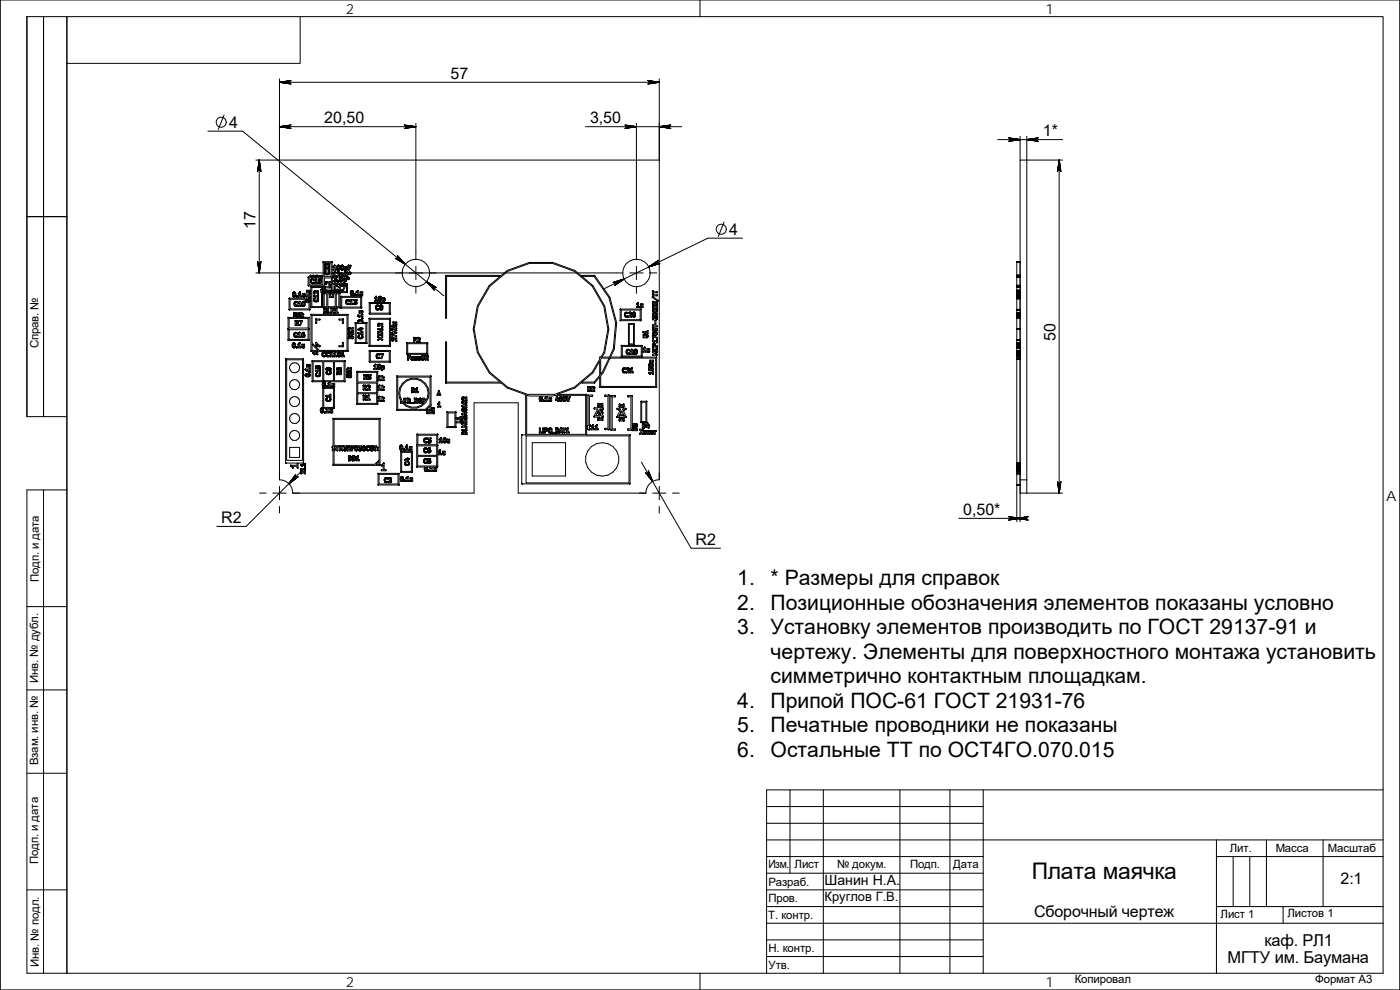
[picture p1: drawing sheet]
<svg xmlns="http://www.w3.org/2000/svg" width="420mm" height="297mm" viewBox="0 0 420 297" stroke-linecap="round" stroke-linejoin="round" font-family="sans-serif">
<defs><g id="words">
<text font-size="6.9" x="309.7" y="263.7">Плата маячка</text>
<g font-size="6.3">
<text x="221.3" y="175.6">1.</text>
<text x="231.3" y="175.6">* Размеры для справок</text>
<text x="221.3" y="182.9">2.</text>
<text x="231.3" y="182.9">Позиционные обозначения элементов показаны условно</text>
<text x="221.3" y="190.2">3.</text>
<text x="231.3" y="190.2">Установку элементов производить по ГОСТ 29137-91 и</text>
<text x="231.3" y="197.6">чертежу. Элементы для поверхностного монтажа установить</text>
<text x="231.3" y="205">симметрично контактным площадкам.</text>
<text x="221.3" y="212.3">4.</text>
<text x="231.3" y="212.3">Припой ПОС-61 ГОСТ 21931-76</text>
<text x="221.3" y="219.6">5.</text>
<text x="231.3" y="219.6">Печатные проводники не показаны</text>
<text x="221.3" y="227">6.</text>
<text x="231.3" y="227">Остальные ТТ по ОСТ4ГО.070.015</text>
</g>
<g font-size="4.9">
<text x="379.4" y="283.9">каф. РЛ1</text>
<text x="368.4" y="288.9">МГТУ им. Баумана</text>
</g>
<g font-size="4.8">
<text x="135.2" y="23.6">57</text>
<text x="68.8" y="38.3">4</text>
<text x="97.3" y="37">20,50</text>
<text x="177.1" y="37">3,50</text>
<text x="313" y="40.9">1*</text>
<text x="76.7" y="68.8" transform="rotate(-90 76.7 68.8)">17</text>
<text x="218.9" y="70.4">4</text>
<text x="316.8" y="102.3" transform="rotate(-90 316.8 102.3)">50</text>
<text x="289.1" y="154.5">0,50*</text>
<text x="66.4" y="156.9">R2</text>
<text x="208.7" y="163.4">R2</text>
<text x="402.3" y="265.3">2:1</text>
<text x="310.4" y="275">Сборочный чертеж</text>
</g>
<g font-size="4.2">
<text x="103.9" y="4.2">2</text>
<text x="313.9" y="4.2">1</text>
<text x="416" y="150.2">A</text>
<text x="247.4" y="265.6">Шанин Н.А.</text>
<text x="103.9" y="296.2">2</text>
<text x="313.9" y="296.2">1</text>
</g>
<text font-size="3.9" x="247.4" y="270.3">Круглов Г.В.</text>
<g font-size="3.4">
<text x="11.5" y="104.5" transform="rotate(-90 11.5 104.5)">Справ. №</text>
<text x="11.7" y="174.7" transform="rotate(-90 11.7 174.7)">Подп. и дата</text>
<text x="11.5" y="204.9" transform="rotate(-90 11.5 204.9)">Инв. № дубл.</text>
<text x="11.5" y="229.6" transform="rotate(-90 11.5 229.6)">Взам. инв. №</text>
<text x="369.1" y="255.5">Лит.</text>
<text x="382.9" y="255.5">Масса</text>
<text x="398.5" y="255.6">Масштаб</text>
<text x="11.5" y="259.2" transform="rotate(-90 11.5 259.2)">Подп. и дата</text>
<text x="230.6" y="260.5">Изм.</text>
<text x="238.5" y="260.4">Лист</text>
<text x="251.2" y="260.5">№ докум.</text>
<text x="273.1" y="260.5">Подп.</text>
<text x="286.1" y="260.5">Дата</text>
<text x="230.6" y="265.8">Разраб.</text>
<text x="230.6" y="275.8">Т. контр.</text>
<text x="230.6" y="270.8">Пров.</text>
<text x="366.3" y="275.3">Лист 1</text>
<text x="386.4" y="275.3">Листов 1</text>
<text x="230.6" y="285.8">Н. контр.</text>
<text x="11.7" y="290" transform="rotate(-90 11.7 290)">Инв. № подл.</text>
<text x="230.6" y="290.8">Утв.</text>
<text x="322.5" y="295">Копировал</text>
<text x="394.7" y="295">Формат А3</text>
</g>
</g></defs>
<g fill="none" stroke="#000" stroke-width=".3">
<path d="M.1 0h420v297h-420M13.1 5v120M20.1 5h-12v120h12M20.1 5h395v287h-407v-145h12M20.1 5v287M90.1 5v14h-70M210.1 0v5M62.4 39.3h10.4l60.4 49.5M67.2 34.5l-1.7 4.3M83.9 23.7v120.3l1.3 .2 1.5 1 .9 1.4 .3 1.4h54.4v-27.1h13.2v27.1h38.4l.2-1.5 1-1.5 1.3-.8 1.5-.2v-120.3M83.9 24.7h114M83.9 38h40.9"/>
<path d="M124.8 37v40.9M191 37v40.9M204.6 38h-28.9M76.8 48h121.1M77.8 48v33.9M299.4 41.9h19.5M306.1 40.9v7.1M308.2 40.9v103.1M317.9 48v100M318.9 48h-12.8v96M8.1 65h12M97 78.6h2.7"/>
<path d="M97 78.6h.1M97 78.5v4.6h-.4M97.1 78.5h.1M97.1 78.5h-.1M97.3 78.8h2.1v4.1h-2.1zM97.4 79.8h.1M97.4 79.8l.1 .2M97.4 79.4v.1M97.5 79.3l-.1 .5M97.5 80h.3M97.5 79.3h.1M97.5 80h.1"/>
<path d="M97.6 79.2h.1M97.7 79.1h.1M97.7 79.1l-.2 .2M97.7 79.8h.1M97.7 79.1l.4 .1M97.7 79.5v.3M97.8 79.1h.1M97.8 79.4l.8 .7M97.8 79.4l-.1 .1M97.8 79.8v.1M97.8 79.9v.1M98.1 79.2h.1"/>
<path d="M98.2 79.2h.1M98.7 79.1l-.1 .6-.4-.5M98.7 79.1h.1M98.8 79.1l.1 1h-.2M99.5 78.5h.1M99.6 78.5h.1M99.6 78.6h.1M99.6 78.5l.1 4.6M100.3 79.6l-.3 .6M100.3 79.6h.1M100.4 79.6l.2 .1M100.4 79.6h-.1"/>
<path d="M100.4 79.6h.1M100.6 79.7v1.1h.2M100.6 79.7h.1M101.1 79.9v.8M101.1 79.9h.1M101.2 79.8l-.1 .1M101.2 79.7v.1M101.3 79.7h-.1M101.3 79.7h.1M101.4 79.9h.2a.52 .52 0 0 1-.1 .9zM101.4 79.6h.1M101.4 79.6l-.1 .1"/>
<path d="M101.5 79.6h.1M101.6 79.9h.1M101.7 79.6l.1 .1M101.7 79.6h-.3M101.7 79.6h.1M101.8 79.7h.1M101.8 79.7l.2 .2M102 79.9h.1M102 79.9v.8M102.3 79.9v.8M102.3 79.9h.1M102.3 79.8v.1"/>
<path d="M102.4 79.7l-.1 .1M102.6 79.6h.2M102.6 79.9l.3 .3-.2 .6-.2-.3zM102.6 79.6h.1M102.6 79.6l-.2 .1M102.8 79.6l.3 .3M102.8 79.6h.1M103.1 79.9v.8l-.3 .4M103.1 79.9h.1M103.6 80h.1M103.9 80l.2 .1M104 80l-.6 .1v1.3l.9-.6"/>
<path d="M104.5 79.7l.8-.1v.3h-.5v.2l.3 .1v.2M104.5 79.7h.1M104.6 79.6h.1M104.6 79.6l-.1 1.3M124.8 79.9v4M191 79.9v4M217.3 66.6l-1.7 4.3M222.9 71.5h-10.5l-31.1 15.2M305.2 78.6h.9M306.1 78.7h-1v3.9h1M306.1 78.7h-1M306.1 78.6l-1 .1 1-.1"/>
<path d="M306.1 78.6h.1M306.1 78.5h.1M306.1 78.5v20.3M86.5 95.4v3.3M86.5 98.6v.1M86.5 95.3v.1M86.5 98.7h.1M86.5 98.7l.1 3.4M86.6 95.2h1.7M86.6 95.2l-.1 .1M86.6 95.2h.1M86.8 89.6h.1"/>
<path d="M86.8 92.9h.1M86.8 92.8h.1M86.8 92.9h6.2M86.8 89.6v3.3M86.8 98.9h5.7v2.9h-5.7zM86.8 95.5h5.7v2.9h-5.7zM86.8 89.5h.1M86.8 89.5v.1M86.9 89.5h.1M86.9 93h.1M87.9 88v.8M87.9 88.8h.1"/>
<path d="M87.9 87.9h.1M87.9 87.8v.1M87.9 87.8h.1M88 87.7h.1M88.1 94.5h.1M88.1 94.5v.1M88.1 95l.1 .2M88.1 95h.1M88.1 93.9h.1M88.1 93.9v.6M88.2 87.6h.1M88.2 87.6l-.3 .2"/>
<path d="M88.2 93.8l.8 .1M88.2 93.8l-.1 .1M88.2 93.8h.1M88.2 87.9h.1a.51 .51 0 0 1 .1 .9h-.1a.51 .51 0 0 1-.1-.8zM88.2 87.6h.2M88.2 95.2h.1M88.2 89.1h.1M88.2 91.1l.1 .4M88.2 91.1h.1M88.3 93.8h-.1M88.3 91.5l.2 .3M88.3 91.5h.1"/>
<path d="M88.3 99.9v.1M88.3 100l-.1 .1M88.4 87.6h.1M88.4 89.1h.1M88.4 87.6l.1 .1M88.5 99.8h.5M88.5 99.8l-.2 .1M88.5 90.5h.1M88.5 90.5l-.3 .6M88.5 91.8l.1 .1M88.5 99.8h-.1M88.5 87.7l.2 .2"/>
<path d="M88.6 87.7h.1M88.6 91.9h.3M88.6 90.5h.1M88.6 90.5h-.1M88.6 97.6h.1M88.6 96.2v1.4M88.6 96.2l.9 .2M88.6 96.3h.1M88.6 87.8h.1M88.7 96.2h.1M88.7 96.2h-.1M88.7 94.2h.1"/>
<path d="M88.7 94.6h.1M88.7 94.9l-.6 .1M88.7 94.6h-.6M88.7 88l-.1 1-.4 .1-.3-.3M88.7 87.9v.1M88.7 94.9h.1M88.7 94.6v.3M88.7 94.2l.3 .3M88.8 91.6h.1M88.8 90.7l-.3 .5 .3 .4M88.8 90.7h.1M88.8 97.6h-.2"/>
<path d="M88.9 90.7l.1 .1M88.9 96.5l.4 .2-.4 .1zM88.9 97.6h-.1M88.9 91.9h.1M89 95.1h.1M89 89h.1M89 88.9h.1M89 93.9h.1M89 90.8h.1M89 88.8v.2M89 88.8v.1M89 89v.1"/>
<path d="M89 93.9l-.6 .2v.1h.3M89 89.1h.1M89 94.5v.5M89 95h.1M89 94.6h.1M89 94.9h.1M89 95l-.2 .2h.7M89 99.8h.1M89 88.8h.1M89.1 99.8h.1M89.1 88.7h.1M89.1 89.1h.1"/>
<path d="M89.1 88.7v.1M89.1 91.5h.1M89.1 90.5h.1M89.1 90.5h-.5M89.1 91.5l-.2 .1M89.1 91.9h-.2M89.1 99.8l.1 .1M89.1 88.7l-.1 .1M89.2 91.5v.3M89.2 90.5l.1 .2M89.2 91.8l-.1 .1M89.2 88.7h.1"/>
<path d="M89.2 99.9v.1M89.2 96.2h.1M89.2 88.7l.1 .1M89.2 88.7h-.1M89.2 100l-.1 .1M89.2 95h.1M89.2 94.9h.1M89.2 95l.1 .1M89.3 89.1h-.1M89.3 90.7h.1M89.3 90.7l-.3 .1M89.3 94.2l-.1 .8"/>
<path d="M89.3 94.1v.1M89.3 95.1h.1M89.3 88.8h.1M89.3 95.1l.1 .1M89.3 88.8v.2M89.4 88.9h.1M89.4 89l-.2 .1M89.4 89h-.1M89.4 95.2h.1M89.4 94l-.1 .1M89.4 91.8h.1M89.4 93.9h.1"/>
<path d="M89.5 96.4v.1M89.5 96.4h.1M89.5 96.9h.1M89.5 96.9l-.2 .2 .2 .5-.6-.5v.5M89.5 93.9h.1M89.5 93.9l-.1 .1M89.5 96.5v.3M89.5 96.5h.1M89.5 96.8h.1M89.5 96.8v.1M89.5 94.6h.4l-.1 .3h-.3zM89.6 96.5h.1"/>
<path d="M89.6 96.7h.1M89.6 88.8v.1M89.6 88.3h.1M89.6 93.8h.1M89.6 93.8l-.1 .1M89.7 88.3l.2-.1v.6h-.3M89.7 93.8h.1M89.7 93.8h.2M89.7 96.2l.1 .3h.6l-.5 1M89.7 99.8h.1M89.7 99.8l-.3 .3M89.8 96.2h1"/>
<path d="M89.8 96.2h-.1M89.8 90.5h.1M89.8 90.5l-.4 .4 .4 .1v.6l-.4 .2M89.8 99.7l-.1 .1M89.8 99.7h.1M89.8 94.2h.1M89.9 94.2h.1M89.9 87.7h.1M89.9 87.7l-.4 .4 .1 .2M89.9 90.4h.1M89.9 94.2l.3 .3v.5M89.9 99.7l.1 .1"/>
<path d="M89.9 99.7h.1M89.9 99.7l-.1 .1M89.9 93.8h.1M89.9 87.6v.1M89.9 97.5v.1M90 90.4h.1M90 99.8h.1M90 93.8l.1 .2M90 87.6h.1M90 90.4l-.2 .1M90 95.2h-.1M90 90.4l.1 .1"/>
<path d="M90 99.8v1.1l.3 .1M90 99.9h.1M90 90.5h.1M90 94l-.4 .2h.3M90.1 90.5v1.1l.3 .2M90.1 94h-.1M90.1 87.7h.1M90.1 87.6l-.2 .1M90.1 95.1h.1M90.2 87.7v1.1l.3 .1v.2h-.8l-.1-.2M90.2 87.8h.1M90.2 95h.1"/>
<path d="M90.2 95l-.2 .2M90.4 91.8h-1M90.4 91.8h.1M90.4 93.9l.1 1.3h-.6M90.4 93.8v.1M90.5 93.8h-.1M90.5 93.8l.2 .6 .3-.2M90.5 93.8h.1M90.6 91.3h.1M90.6 91v.6M90.6 91h.1M90.6 96.2h.1"/>
<path d="M90.6 91.6h.1M90.6 91.6l.1 .1M90.7 91.7h.1M90.7 96.2l.1 .2M90.7 95l.2 .2h-.2zM90.7 88.8h.1M90.7 91.7l.1 .1M90.7 96.2h.1M90.8 96.4l-.6 1.2h-.3M90.8 96.3h.1M90.8 89h.1M90.8 90.5l-.1 .1"/>
<path d="M90.8 90.5h.1M90.8 91.8h.1M90.8 91.8l.1 .1M90.8 90.5l-.2 .5M90.9 99.7l-.3 .4M90.9 90.4h.3M90.9 99.7h.1M90.9 90.4h.1M90.9 91.9h.3M90.9 90.4l-.1 .1M91 90.8l.3 .2-.2 .6-.2-.3zM91 99.7l.4 .1-.5 .4h.2"/>
<path d="M91 91.9h.1M91 88.1h.1M91 88.1l-.3 .1 .1 .8M91 99.7h.1M91 88.8h.1M91 88.1v.7M91 89.1h.1M91 94.2h.1M91.1 94.2l-.2 .5 .2 .3M91.1 95.2h1.6M91.1 95l.1 .1M91.1 90.4h.1"/>
<path d="M91.2 95.1v.1M91.2 95.2h-.1M91.2 91.9h-.1M91.2 90.4h.1M91.2 90.4l.3 .3M91.2 88.1v.7h-.2M91.3 88.1l.2 .1v.9l-.7-.1M91.3 88.1h-.1M91.3 89.1h-.1M91.3 91.8h.1M91.3 91.8l-.1 .1M91.5 90.7v.9"/>
<path d="M91.5 91.6h.1M91.5 90.7h.1M91.5 91.6l-.2 .2M91.6 90.2l.3-.3 .8-.1h-5.7v2.9h5.7v-2h-.8l-.3-.3M91.6 90.4h.1M91.6 88.7l.5 .4M91.6 88.7h.1M91.6 90.2v.2M91.6 90.2h.1M91.6 88.7v-.2h1.2l.2-.4v1M91.6 88.6h.1M91.6 88.5h.1"/>
<path d="M91.9 90.4h.1M92 87.2v.1M92 87.8h.1M92 87.7v.1M92 87.2l1-.1v.2M92 87.2h.1M92 87.7h.1M92 87.3h.1M92 87.3l.7 .1M92.1 89.1h.1M92.1 89.1v-.3h.7l.1 .3M92.5 83.2h.1"/>
<path d="M92.5 85.7h.1M92.5 85.6h.1M92.5 83.1v2.6l4.6 .1M92.6 85.7h.1M92.6 83.1h-.1M92.6 83.1h.1M92.6 95.2h.1M92.7 89.4h.1M92.7 95.2h.1M92.7 87.6l-.7 .1M92.7 95.3h.1M92.7 95.2v6.9h-6.2"/>
<path d="M92.7 90.4h-.8M92.7 98.7h.1M92.7 90.4h.1M92.7 87.4h.1M92.7 90.4v-.2a.51 .51 0 0 0-.8 .1v.1M92.8 87.4v.1M92.8 87.5l-.1 .1M92.8 89.3h.1M92.8 89.3l-.1 .2h-5.9M92.8 98.6h.1M92.8 98.6l-.1 .1M92.8 83.4h4.1v2.1h-4.1z"/>
<path d="M92.8 89.3h.2M92.9 89.3h.1M92.9 87.8h-.9M93 89.3l.1 .1M93 87.8h.1M93 89.1h-.1M93 89.6h.1M93 90.2h.1M93 92.8h.1M93 89.4h.1M93 87.3h.1M93 92.9h.1"/>
<path d="M93.1 89.4l-.1 3.5M93.1 89.4h.1M93.1 90.2h.1M93.1 87.6h.1M93.1 87.6l-.1 .2M93.1 87.3v.3M93.1 87.4h.1M93.1 92.9l-.2 .1M93.1 90.4l-.1 .1M93.1 89.5h-.1M93.1 82.7h.1M93.1 82.6h.1"/>
<path d="M93.1 82.6h.3M93.1 82.6v.5h-.5M93.2 84.3h.1M93.2 84.2v.5M93.2 82.7l.1 .3zM93.2 84.7h.1M93.2 84.7l.3 .3M93.2 84h.1M93.2 84v.2M93.3 82.6h.1M93.3 92.1h.1M93.3 86.1h.1"/>
<path d="M93.3 92.2h.1M93.3 82.6l.1 .1M93.4 94.4v10.9M93.4 94.4h.1M93.4 83v.1M93.4 86h.1M93.4 94.3h11M93.4 82.8h.1M93.4 94.3v.1M93.4 82.7v.2M93.4 82.7h.1M93.4 83h.1"/>
<path d="M93.4 85h.1M93.4 94.3h.1M93.4 82.9h.1M93.4 82.9v.1M93.5 83.7h.1M93.5 85h.1M93.5 83.7l-.3 .3M93.5 94.3h.1M93.5 85l.4 .1M93.5 83.7h.6M93.5 82.8l-.1 .3M93.5 82.8h.1"/>
<path d="M93.6 82.9l.1 .1zM93.6 82.8h.1M93.6 82.8v.1M93.7 94.6h10.4v10.5h-8.2l-2.2-2.2zM93.7 82.8h.1M93.7 82.8h-.1M93.8 83.9h.1M93.8 83.9l-.3 .5 .3 .4M93.8 84.8h.1M93.8 82.8h.1M93.8 82.8v.1M93.8 82.8v.2"/>
<path d="M93.8 83h.1M93.9 85.1h.1M93.9 82.6h.1M93.9 82.7h.1M93.9 82.6l-.1 .4M93.9 83.9l.1 .1M93.9 82.6l.1 .1M94 82.7l.1 .2 .1-.3 .1 .4M94 82.9l.1 .2zM94.1 85l-.2 .1M94.1 84.7h.1M94.1 83.7h.1"/>
<path d="M94.1 85h.1M94.1 84.7l-.3 .1M94.1 90h.1M94.1 87.6h.1M94.1 87.9h.1M94.1 84.7l.1 .1M94.1 83.7l.1 .2M94.1 82.7h.1M94.1 88.8l.1 .2M94.1 89.9l.1 .4M94.1 89.9h.1M94.1 88.9h.1"/>
<path d="M94.1 87.6l.2 .6M94.1 82.6h.1M94.1 88.8h.1M94.1 89h.1M94.2 90.3l.3 .2M94.2 89.7l-.1 .2M94.2 90.3h.1M94.2 88.8h.1M94.2 89l.4 .4M94.2 84.8h.1M94.2 87.4h.1M94.2 88.1h.1"/>
<path d="M94.2 83.9h.1M94.2 84.8l-.1 .2M94.2 83.9l-.2 .1M94.2 89.6v.1M94.2 88.7l-.1 .1M94.3 83h.1M94.3 82.8v.2M94.3 82.8h.1M94.3 82.8v.1M94.3 89.5h.1M94.3 89.5l-.1 .2M94.4 82.9l.1 .1z"/>
<path d="M94.4 85h.1M94.4 89.5l.1 .1M94.4 82.8v.1M94.4 88.2h-.1M94.4 84.2h.1M94.4 87.2v.1M94.5 89.6h.1M94.5 90.5h.1M94.5 89.8h-.1M94.5 89.6v.2M94.5 84.2h.2v.6l-.3 .2M94.5 82.8h.1"/>
<path d="M94.5 82.8h-.2M94.5 88.1l-.1-.4 .2-.2 .7 .7M94.5 88.1h.1M94.5 88.1l-.1 .1M94.6 83h.1M94.6 82.8v.1M94.6 82.8h.1M94.6 89.4h.1M94.7 82.8l-.1 .1M94.7 89l.1 .3M94.7 89h.6v.3M94.7 89h.1"/>
<path d="M94.7 89.3l-.1 .1M94.8 83.7l-.4 .5M94.8 89.3h-.1M94.8 96.9v.1M94.8 83.6v.1M94.8 97h.1M94.8 83.6h.1M94.8 95.8h.1M94.8 87.3h-.4l-.3 .3M94.8 87.3l.1 .1M94.8 83.6l.2 .1M94.8 83h.1"/>
<path d="M94.8 87.3h.1M94.8 95.7h.1M94.8 95.7v.1M94.9 83.1h.1M94.9 82.8l-.2-.2-.1 .4M94.9 82.8h-.1M94.9 95.7h.1M94.9 82.7h.1M94.9 82.8v.3M94.9 82.6h.1M94.9 82.6v.5M95 82.6h.1"/>
<path d="M95 82.6l.1 .2 .2-.2M95 83.7h.1M95 83.7v1.1l.4 .2M95 83h.1M95.1 83h.1M95.2 82.6h.1M95.2 90.5h-.7M95.2 90.5h.1M95.2 82.6v.1M95.2 82.7h.1M95.3 82.7h.1M95.3 82.7v.3"/>
<path d="M95.3 82.8h.1M95.3 85h-.9M95.3 90.4l-.1 .1M95.3 89.3l.1 .1M95.3 88.2l.1 .1M95.4 82.8l-.1 .1M95.4 85h-.1M95.4 82.8h.1M95.4 90.4h-.1M95.4 88.3h.1M95.4 89.6h.1M95.4 89.6h-.1a.46 .46 0 0 1-.3 .7 .46 .46 0 0 1-.6-.5"/>
<path d="M95.4 87.2h.1M95.4 88.4h.1M95.4 87.2l-.1 .6-.4-.5M95.4 88.4l-.1 .3-1.2 .1M95.4 82.9l.1 .1zM95.5 89.6v.1M95.5 87.2l.1 .1M95.5 88.4l.1 .9-.2 .1M95.5 82.8v.1M95.5 89.6v.7M95.5 90.3h.1M95.5 89.6l.1 .1"/>
<path d="M95.5 84.3h.1M95.5 83.9v.4M95.5 90.3l-.1 .1M95.5 82.8h.1M95.5 84.3l.3 .3M95.5 83.9h.1M95.6 83.9l-.1 .1M95.6 87.3v.1M95.6 82.8h.1M95.6 87.4v.8l-.2 .1M95.6 88.2h.1M95.6 83.8l-.1 .1"/>
<path d="M95.6 83.8h.1M95.6 82.8h-.2M95.6 82.9h.1M95.6 82.9v.1M95.7 83.7l-.1 .1M95.7 82.8v.2M95.7 83v.1M95.7 82.8h.1M95.7 83h.1M95.8 82.8h.1M95.8 84.6h.1M95.8 83.6l-.2 .2"/>
<path d="M95.8 84.6h.3M95.8 83.6h.1M95.9 83.6h.3M95.9 83.6h-.1M95.9 83.6h.1M95.9 82.8v.2l-.1-.2M95.9 83.9l.3 .1-.1 .3-.3-.1zM95.9 82.8h.1M95.9 95.7l.1 .1M95.9 95.7l-1.1 .1v1.1M96 82.8h.1M96 95.8h.1"/>
<path d="M96 84.8h-.3v.3l.6-.2M96 95.8l-.1 .2h-.9v.9l-.1 .1M96 85.1h.1M96.1 84.8h-.1M96.1 84.6v.2M96.1 82.8h.1M96.2 82.9v.2zM96.2 83.6h.1M96.2 83.6l.1 .1M96.2 87.1h.1M96.2 87v.1M96.2 87.1v.1"/>
<path d="M96.2 87l.3-.1v-.6h-2.9v5.7h2.9l-.1-4.2M96.2 87.2h.1M96.3 82.8h.1M96.3 87h-.1M96.3 87.2l.1 .6M96.3 86.9l-.1 .1M96.3 84.9h.1M96.3 83.7l.1 .1M96.3 83.7h.1M96.3 82.8l.1 .2M96.4 87.8h.1M96.4 83v.1"/>
<path d="M96.4 83h.1M96.4 83.8l.1 .1M96.4 83.8h.1M96.4 84.7l-.1 .2M96.4 82.6h.1M96.4 82.8h-.3v.3l-.1-.3M96.4 82.8l-.2 .1M96.4 84.7h.1M96.5 87.5v.2zM96.5 83.9h.1M96.5 83.9v.1M96.5 83.9l-.1 .8"/>
<path d="M96.5 83h.1M96.5 83v-.4l-.1 .4M96.6 83h.1M96.6 83v.1M96.7 86h.1M96.7 86l.1 .1M96.7 86l-3.4 .1v6.1h3.5M96.8 92.2l-.1 .1M96.8 87.2h.1M96.8 92.1h.1M96.8 87.8h.1M96.8 86.1h.1"/>
<path d="M96.9 87.4v.1zM97 87.2v.4zM97 92.2h.1M97 87.8h.1M97 87.8l-.2-.2v4.6M97 92.3h.1M97 87.9h.1M97 85.8v1.1h-.2v-.9M97.1 87.8l-.1 .1M97.1 87.8h.1M97.1 87.8l-.1 4.4M97.1 87.7h.1"/>
<path d="M97.1 87.7v.1M97.1 92.6h.1M97.1 93.9h.1M97.2 92.5l.1 1.5M97.2 93.9v.1M97.2 92.5h.1M97.3 92.5h.1M97.3 88.1h.8v3.9h-.8zM97.4 87.2v.3zM97.4 80.9v.1M97.4 80.6h.1M97.4 81.9h.1"/>
<path d="M97.4 80.6v.4M97.4 81l.2 .2 .2-.1M97.4 81.9l.1 .2M97.4 81.7v.1M97.4 92.8l.4 .1-.4 .1zM97.4 93.3l.4 .1v.2l-.4 .1zM97.5 81.6l-.1 .3M97.5 82.1v.1M97.5 81.5v.1M97.5 82.1h.1M97.5 82.2l.3 .2M97.5 81.5h.1"/>
<path d="M97.6 80.3h.1M97.6 81.4l.2 .1M97.6 86.2l.1 .2 1.3-.1M97.6 84.8h.1M97.6 84.8v.4M97.6 85.1v.1M97.6 80.3l-.2 .3M97.6 86.1v.1M97.6 85.2l.1 .1M97.7 84.6h.1M97.7 85.3h.1M97.7 84.6l-.1 .2"/>
<path d="M97.7 85.3l.1 .1M97.7 80.3h.1M97.7 80.3h-.1M97.7 80.9l.1 .1M97.7 80.3h.4M97.7 80.6v.3M97.7 92.5h.1M97.8 80.3h.1M97.8 80.6h-.1M97.8 92.5l.1 .1M97.8 84.6h-.1M97.8 84.5v.1"/>
<path d="M97.8 81v.1M97.8 92.5h-.6M97.8 81.5h.1M97.8 82.4h.1M97.8 81.1h.1M97.8 81.5a.42 .42 0 0 0 .1 .6 .42 .42 0 0 0 .5 0 .42 .42 0 0 0 .1-.6M97.9 87.1h.1M97.9 87.1l-.1 .4-.2-.9-.2 .3v-3.5h2.1l-.2 4M97.9 92.6h.1M97.9 84.5h-.1M97.9 84.5h.1M97.9 84.8l.1 .5h-.3"/>
<path d="M97.9 87.1l.2 .4v-.4l.2 .3M97.9 84.8l1 .7M97.9 84.8h.1M97.9 84.5h.4M97.9 87.5h.1M98 92.7l.1 .1M98 93.2l.1 .1M98 92.6v.1M98 93.2h.1M98 93.8h.1M98.1 92.8h.1M98.1 92.8v.2"/>
<path d="M98.1 93h.1M98.1 93.8l-.8 .2M98.1 93l-.1 .2M98.1 80.3h.1M98.1 93.3v.4M98.1 93.6h.1M98.1 93.4h.1M98.1 93.7v.1M98.2 80.3h.1M98.3 87.3v.1M98.3 87.3h.1M98.3 87.2h.1"/>
<path d="M98.3 87.4h.1M98.3 87.2v.1M98.3 84.5h.1M98.4 93.9h.1M98.4 84.5v.1M98.4 87.1h.1M98.4 87.4h.1M98.4 87.1l-.1 .1M98.4 87.2h.1M98.4 87.2v.1M98.4 93.9v.1M98.5 87.2l-.1 .1"/>
<path d="M98.5 87.1l.1 .1M98.5 87.1h.1M98.5 82.4h-.7M98.5 81.5h.1M98.6 87.4h.1M98.5 82.4h.1M98.6 87.2h.1M98.6 81.4l-.1 .1M98.6 87.3v.1M98.6 81.4l.2 .1M98.6 81.4h.1M98.6 81.3h.1"/>
<path d="M98.6 80.1l.1 .1M98.7 80.3h.1M98.7 80.3l-.1 .5-.4-.5M98.8 87.4h.1M98.8 80.3v1l-1-.7M98.8 87.1l.1 .2M98.8 87.1h.1M98.8 87.1l-.2 .3M98.8 81.5l.1 .1M98.8 81.5v.1M98.8 81.5h.1M98.8 81.6v.6"/>
<path d="M98.8 82.1l-.3 .3M98.8 80.1v.1M98.9 87.3l.1 .1M98.9 87.3h.1M98.9 82.1l-.1 .1M98.9 84.5l-.1 .5-.4-.4M98.9 85.5l-.1 .5-1.2 .1M98.9 81.2h.1M98.9 80.1h.1M98.9 80.1h-.1M98.9 85.5h.1M98.9 84.5l.1 .9"/>
<path d="M98.9 84.5h.1M98.9 87.4h.1M98.9 87.4l.1 .1M98.9 89.1l.1 .1M98.9 89.1v-1h-.5v3.9h2.2v-3.9h-.6l.1 1.1M98.9 89.1h.1M99 87.5h.1M99 89.2h.1M99 85.5l.1 .7M99 89.2v.1M99 87.2h.1M99 87.4h.1"/>
<path d="M99 85.4v.1M99.1 87.4h.1M99.1 87.2l-.1 .2M99.1 87.4l-.1 .1M99.1 86.3h.1M99.1 89.3h.1M99.1 87.4h-.1M99.1 86.2h.1M99.1 89.3h.8M99.1 86.2l-.1 .2M99.2 87.4h.1M99.2 93.7h.1"/>
<path d="M99.2 93.7h-.6v-1.1l-.2-.1v1.4h.8M99.2 87.2h.1M99.2 93.7v.2M99.2 93.9h.1M99.2 87.1l.1 .1M99.2 87.1h.1M99.2 88.1h.5v.9h-.5zM99.3 87.1l-.3 .1M99.3 87.4h.1M99.3 87.2h.1M99.3 92.6h.1M99.3 87.3v.1"/>
<path d="M99.4 92.5h.1M99.5 92.5h.1M99.6 93.9l-.1 .1M99.6 92.5h-.2l-.1 1.4 .2 .1M99.7 83.1h.1M99.7 87.8h.1M99.7 83.1v2h4.5M99.7 83.1v.1M99.7 83.2h.1M99.9 89.3h.1M99.9 87.2l.1 .3zM99.9 83h.1"/>
<path d="M99.9 82.1h.4v.7l-.4 .2M99.9 82.1h.1M99.9 87.1h.1M100 87.1l-.1-1.7h4.1v2.1h-1.5l-.1-.4M100 80.2h.1M100 89.2v.1M100 87.1l.1 .1M100 87.1h.1M100 80.8h.1M100 89.2h.1M100 87.2h.1M100 87.2l.1 .1"/>
<path d="M100.1 84.3v.1M100.1 84.4h.1M100.1 87.3h.1M100.1 93.9v.1M100.1 83.2v.1M100.1 83.3v.1M100.1 84.4l.1 .1M100.1 84.2h.2M100.1 83.1h.9l.1 .3M100.1 83.4h.5l-.2 .4M100.1 84.2h.1M100.1 83.1v.1"/>
<path d="M100.1 92.5h.1M100.1 92.5l-.1 .8-.4-.8M100.1 94h.1M100.2 92.5l.1 1.4h-.3l-.4-.7v.7M100.2 84.5h.1M100.2 84.5l.1 .1M100.2 87.5h.2zM100.3 80.1v.7h-.3M100.3 80.1h.1M100.3 80.1l-.3 .1M100.3 93.9l-.1 .1M100.3 93.9h.1"/>
<path d="M100.3 81.6l-.4 .5M100.3 84.2v.1M100.3 84.6h.1M100.3 81.6h.1M100.3 84.3h.4M100.4 81.6l.2 .1M100.4 81.6h.1M100.4 81.6h-.1M100.4 87.1v.3l-.2-.3-.1 .4v-.2M100.4 87.1l.1 .4 .2-.4M100.4 83.8l.3 .1M100.4 83.7h.1"/>
<path d="M100.4 83.6v.1M100.4 83.8h.1M100.4 87.1h.1M100.5 83.8h.1M100.5 81.6h.1M100.5 93.9h.1M100.5 81.6l.1 1.2 .3 .2M100.5 81.6l.1 .1M100.5 93.7v.2M100.5 92.9l.2 .2M100.6 92.9h-.1M100.6 81.7h.1"/>
<path d="M100.6 93.7h-.1M100.6 85.7h.6M100.6 85.7l-.3 .8 .3 .6M100.6 87.1h.1M100.6 87.1h.2M100.7 87.1h.1M100.7 87.4v.1zM100.7 93.1l.1 .6h-.2M100.7 93.1h.1M100.7 84.6h-.4M100.7 83.9h.1M100.7 84.6h.1"/>
<path d="M100.7 87.1l.2 .4zM100.8 83.9v.3M100.8 84.2l-.1 .1M100.8 80.8h.1M100.8 80.8v.3h-.8v-.3M100.9 83.6l.1 .1M100.9 92.5h.2l.1 1.2 .3 .2M100.9 92.5l-.3 .4M100.9 84.5l-.1 .1M100.9 83h-1M100.9 83.7h.1M100.9 92.5h.1"/>
<path d="M100.9 83h.1M100.9 88.1h.8v3.9h-.8zM100.9 84.5h.1M101 92.5h-.1M101 92.5h.1M101 83.7v.1M101 83.1h.1M101 82.9h.1M101 87.5h.1M101 87.1h.2l-.1 .4zM101 83.8l.1 .1M101 84.4h.1"/>
<path d="M101 84.4l-.1 .1M101 82.8h.1M101 83h.1M101 82.8l.1 .2M101.1 83.4l-.2 .2M101.1 92.5l.1 .1M101.1 83.3h.1M101.1 81.9l.7 .1M101.1 81.8v.1M101.1 83.9h.1M101.1 84.3h.1M101.1 84.3l-.1 .1"/>
<path d="M101.1 83.9v.4M101.1 81.7v.1M101.1 80.7v.1M101.1 92.6h.1M101.1 83.1h.1M101.2 81.7l.6-.1 .2 .1M101.2 87.1v.4h.2M101.2 81.7h-.1M101.2 87.1h.1M101.2 85.7h.1M101.2 85.7l.1 .3a.47 .47 0 0 0-.7 .4 .47 .47 0 0 0 .7 .4v.2M101.2 87v.1"/>
<path d="M101.3 84.3h.1M101.3 84.5h.1M101.3 84.3v.2M101.4 87.4h.1M101.3 87.3v.1M101.3 87.2h.1M101.3 81.6h.1M101.4 84.2l-.1 .1M101.4 87.2l-.1 .1M101.4 84.2h.1M101.4 87.4v.1M101.4 87.5h.1"/>
<path d="M101.4 87.1h.1M101.4 87.1l-.1 .1M101.5 84.2h.1M101.5 93.9h-1M101.5 93.9h.1M101.5 86.1v.2l.3-.1v.6l-.4 .3M101.5 84.2l.2 .2M101.5 86v.1M101.5 84.2l.1 .3M101.6 84.5h.1M101.6 87.1h.1M101.6 87.1l-.2 .1 .2 .3 .1-.3"/>
<path d="M101.7 87.1v.1M101.7 84.4l-.2 .2-.2-.1M101.7 84.3h.1M101.7 84.4h.1M101.7 87.2h.1M101.7 95.8l.2 .2h.9v.9M101.8 82h.1M101.8 95.8h-.1M101.8 82l-.8 .8M101.8 95.8h.1M101.8 87.2l.1 .3h-.1zM101.8 83.4v.4"/>
<path d="M101.8 83.8h.1M101.8 95.7l1.2 .1M101.8 95.7v.1M101.8 83.8l.3 .3M101.8 83.4h.1M101.9 83.4l-.1 .1M101.9 81.7h.1M101.9 85.7l-.4 .3M101.9 87.8v4.5l-4.9-.1M101.9 87.8h.1M101.9 83.3l-.1 .1M101.9 83.3h.1"/>
<path d="M101.9 84h.1M101.9 85.7h.1M101.9 85.6h.1M102 81.8l.1 .3M102 80.8l-.6 .3-.3-.3M102 81.7v.1M102 85.6l-.1 .1M102 82.3h.1M102 80.7v.1M102 85.6l.1 .1M102 82.3l-.5 .5 .6 .2M102 87.1l.1 .4z"/>
<path d="M102 83h-1M102 82.1v.2M102 81.9h.1M102 87.2h.1M102.1 83h-.1M102.1 82.1h-.1M102.1 83.5l.3-.1 .1 .3-.3 .1zM102.1 85.7h.1M102.1 85.7v.1M102.1 85.8v1l.3 .1 .1 .2M102.1 84.1h.1M102.1 83.1l-.2 .2"/>
<path d="M102.1 84.1h.4M102.2 83.1h-.1M102.2 87.5h.1M102.2 87.1l.2 .4zM102.3 80.7v.1M102.3 89v3.4M102.3 89v.1M102.3 92.3h.1M102.3 92.3l.1 .1M102.3 92.4h.1M102.3 80.8l.5 .3M102.3 89h.1"/>
<path d="M102.3 88.9h6.2M102.4 88.9h.1M102.4 84.3l-.5 .2 .7-.1M102.4 84.2v.1M102.4 88.9l-.1 .1M102.4 82l-.1 1.1 .3-.1v-.7h.2M102.4 84.1v.1M102.4 82h.1M102.5 83.1h.1M102.5 83.1l.2 .2M102.5 83.1h-.4M102.5 82h.1"/>
<path d="M102.6 89.2h5.7v2.9h-5.7zM102.6 84.4h.1M102.6 85.9h.1M102.6 83.2h.1M102.7 85.9h.6l-.4 1M102.7 84.2h.1M102.7 83.3l.1 .1M102.7 83.3h.1M102.7 84.2l-.1 .2M102.8 96.9v.1M102.8 82.3h.1M102.8 97h.1"/>
<path d="M102.8 82h.1M102.8 82.3v.7M102.8 83.4v.1M102.8 83.4l-.1 .8M102.8 80.7h.1M102.8 83h.1M102.8 82l.2 .1M102.8 82h-.4M102.9 87v.1M102.9 86.9v.1M102.9 95.7h.1M102.9 87.1h.1"/>
<path d="M103 95.7v.1M103 97h-.1M103 82.1h.1M103 95.8h.1M103 82.1l.1 .1M103 95.8v1.2M103.1 82.2v.8h-.3M103.1 82.2h.1M103.1 82.3h.1M103.2 85h.1M103.3 84.9l-.1 .1M103.3 84.9h.1"/>
<path d="M103.3 83.8l.3 .1-.1 .4zM103.4 81.7v1.3M103.4 83h.1M103.4 81.6v.1M103.5 83.5h.1M103.6 85.6h.1M103.6 85.6h-.9l-.1 .3M103.6 83.5l.3 .3M103.6 83.5h.1M103.6 81.6h-.2M103.6 85.6v.1M103.6 83.5l-.6 .1 .2 1.4"/>
<path d="M103.6 85.7l.1 .2M103.6 81.6v.1M103.6 85.7h.1M103.6 83h-.2M103.6 83h.1M103.6 83v-.6h.4v.6M103.7 85.9l-.7 1.2M103.7 85.8h.1M103.7 85.7v.1M103.7 80.3l.3 .1-.1 .4zM103.8 91h.1M103.8 91l.5 .4"/>
<path d="M103.9 83.8h.1M103.9 83.8l-.1 .6-.5 .2v.3M103.9 83.9h.1M103.9 80.7h.1M104 83.4l.1 .2a.33 .33 0 0 0 .3 .3 .33 .33 0 0 0 .3-.2l.1-.2M104 83.4h.1M104 90h.1M104 83h.1M104 81.7v.4h-.4v-.4M104 90l-.2 .5v.5M104.1 81.6l-.1 .1M104.1 83h.2"/>
<path d="M104.1 90h.6M104.1 90h.1M104.1 80.1l.1 .1M104.1 83.3h.1M104.1 83.3l-.1 .1M104.1 80.1h.1M104.1 83.3h.2M104.2 85.1h.1M104.2 80.2h.1M104.2 80.2l.1 .1M104.2 87.8h.1M104.2 85.1l.1 .1"/>
<path d="M104.3 80.3h.1M104.3 85.1v.1M104.3 80.3v.5M104.3 85.2v2.5M104.3 87.8h-7.3M104.3 87.7l-.1 .1M104.3 83.2v.1M104.3 94.3h.1M104.3 80.7v.1M104.3 81.6v.1M104.3 85.2h.1M104.3 87.7h.1"/>
<path d="M104.3 81.6h-.2M104.3 91.4h.1M104.3 81.7v1.3M104.3 83h.1M104.4 94.3v.1M104.4 94.4v11h-11M104.4 83.1h.1M104.4 83.1l-.1 .1M104.4 94.4h.1M104.4 91.4h.1M104.5 83.1l.2 .2M104.5 80.9v.1"/>
<path d="M104.5 98.6h.1M104.5 99h.1M104.5 98.6v.4M104.5 81h.2M104.5 99l.1 .2M104.6 99.8h.1M104.6 99.8l-.1 .6M104.6 81.8l.2 .6M104.6 99.7v.1M104.6 99.7h.1M104.6 91h.1M104.6 81.7v.1"/>
<path d="M104.6 99.2l.1 .1M104.6 98.4l-.1 .2M104.7 91.3l-.4 .1M104.7 91h.1M104.7 90h.1M104.7 91.3h.1M104.7 91h-.1M104.7 98.4h-.1M104.7 99.3h.1M104.7 91v.3M104.7 90l.1 .2a.44 .44 0 0 0-.7 .3 .44 .44 0 0 0 .5 .5M104.7 83.3h.1"/>
<path d="M104.8 81h-.1M104.8 83.3l.1 .1M104.8 81.7h-.2M104.8 81.6v.1M104.8 98.3h.1M104.8 98.3h.4M104.8 98.3l-.1 .1M104.8 82.4h.2M104.8 82.4h.1M104.8 99.3h.1M104.8 83.5h.1M104.9 83.4h.1"/>
<path d="M104.9 99.5l-.3 .2M104.9 83.4l-.1 .1M104.9 99.2l-.1 .1M104.9 99.5h.1M104.9 99.8a.45 .45 0 0 1 .5-.1 .45 .45 0 0 1 .3 .4h-.9zM104.9 99.2l-.1-.5 .2-.1 .8 .7h.2M104.9 99.2h.1M105 91.2v.1M105 91.3v.1M105 98.3h.1M105 91.4h.1M105 82.4h.1"/>
<path d="M105 81.6l.1 .1M105 81.6h-.2M105.1 81.7a.38 .38 0 0 1 .2 .3 .38 .38 0 0 1-.2 .4M105.1 90.5h.1M105.1 80.4h-.3v.6M105.1 99.4l-.2 .1M105.1 80.4h.1M105.1 99.4h.1M105.1 90.5l.2-.1v.7l-.3 .1M105.2 98.3l.5 .5v-.4M105.2 98.4h.1M105.2 87.5h.1"/>
<path d="M105.2 88.3l.1 .2M105.2 87.5v.8M105.2 88.3h.1M105.3 98.4h.1M105.3 88.5l.6 .1M105.3 87.4l-.1 .1M105.3 87.3h.1M105.3 88.5h.1M105.3 99.4h.1M105.3 90l-.3 .3 .1 .2M105.4 99.4h-.3M105.4 99.4l.2 .1"/>
<path d="M105.4 89.9l.2 .1M105.4 89.9l-.1 .1M105.4 89.9h.1M105.5 89.9h.1M105.5 87.2h.3M105.5 87.2l-.2 .1M105.5 87.2h.1M105.5 88.6l.1 .1M105.5 87.5h.1a.51 .51 0 0 1 .1 .8l-.2-.1zM105.6 90h.1M105.6 99.5l.3 .2M105.6 90v1.1l.3 .1"/>
<path d="M105.6 99.5h.1M105.7 87.2h.1M105.7 88.6v.1M105.7 98.3v.1M105.8 87.2l.2 .1M105.9 99.3h.1M105.9 99.7v.1M105.9 99.7h.1M105.9 99.8h.1M105.9 99.8l.1 .1M105.9 91.2v.1M105.9 91.3l-.8 .1"/>
<path d="M105.9 98.3l.1 .1M105.9 98.3h-.2M106 99.9v.4M106 99.9h.1M106 87.3l.1 .2M106 87.3h.1M106 88.5h.1M106 98.4v.9M106 99.2l-.1 .1M106.1 87.5v.8M106.1 87.5h.1M106.1 88.3l-.2 .3"/>
<path d="M106.1 88.3h.1M106.1 90.1l.5 .1-.2 .4M106.1 90v.1M106.1 91l.2 .4M106.1 91h.7M106.1 91h.1M106.3 88.4h.1M106.3 88.5h.1M106.3 88.5l.2 .2M106.3 88.4v.1M106.3 91.4h.5M106.3 91.4h.1"/>
<path d="M106.4 90.5h.1M106.4 88.3h.1M106.4 90.5l.4 .2M106.4 90.5v.1M106.4 88.6h.1M106.5 88.2l-.2 .2M106.5 88.2l.1 .1M106.5 90.6v.1M106.5 88.6v.1M106.6 88.6h-.2M106.6 88.6h.1M106.6 88.3h-.2"/>
<path d="M106.6 88.3l.1 .3M106.6 96.9h.1M106.6 88.3h.1M106.7 96.8h.1M106.7 96.8h-.1M106.7 88.4v.1M106.7 88.5h.1M106.7 88.5l-.1 .1M106.8 90.7h.1M106.8 91.4h-.1M106.8 90.7v.3M106.8 91h.1"/>
<path d="M106.9 97.1h2.9v5.7h-2.9zM106.9 90.4h.1M106.9 91.3h.1M106.9 91.3l-.1 .1M106.9 90.4l.2 .3M106.9 88.4h.1M107 91.2l-.1 .1M107 89.9h.1M107 89.9l-.9 .1M107 89.9l-.1 .5M107.1 91.1h.1M107.1 91.1l-.2 .2"/>
<path d="M107.1 90h.1M107.1 90.1h.1M107.1 90.7v.4M107.1 90.7h.1M107.1 91h.1M107.2 87.2l-.3 .4 .1 .2 .2-.1v.7h-.3M107.2 87.2h.1M107.2 87.2h.3M107.3 87.2h.1M107.3 87.2h-.1M107.4 98.9l1.1 .3M107.4 98.9h.1"/>
<path d="M107.4 96.3l.2 .5h-1v6.2M107.4 96.3h.1M107.4 96.5h.1M107.4 87.2l.1 .1M107.4 94.8h.1M107.4 94.7v.1M107.4 94.7h.1M107.4 98.8v.1M107.4 87.2h.1M107.4 94.6h.1M107.4 99.9h.1M107.5 98.7l.7 .3v-.3h-.3"/>
<path d="M107.5 98.7l-.1 .1M107.5 94.6h1.1l.2-.4 .1 .9M107.5 94.8l.2 .3M107.5 94.6l-.1 .2M107.5 87.2h.1M107.5 96.1l-.1 .2M107.5 96.7v.1M107.5 87.3v1.1h.3v.2l-.8 .1-.1-.3M107.5 87.3h.1M107.5 94.6h.1M107.5 94.6h-.1M107.5 99.8h.1"/>
<path d="M107.5 99.8v.3l.5 .4M107.5 96.1h.1M107.7 96h.1M107.7 96l-.2 .1M107.7 96.3h.7l.1 .2a.51 .51 0 0 1-.8-.1zM107.7 95.1l.1 .1M107.8 93.4l.8 .1v.2M107.8 93.3v.1M107.8 98.6l.1 .1M107.8 98.6h.1M107.9 98.7h.1M107.9 94.8l.1 .1"/>
<path d="M107.9 94.8h.7v.3h.2M108 94.9v.1M108 95.2h-.2M108 95.1v.1M108 95v.1M108 95.1h.1M108 88.3l.1 .1M108 87.7l.1 .7M108.1 88.4v.1M108.1 87.7h-.1M108.1 88.5l.1 .1M108.2 88.6h.1"/>
<path d="M108.2 88.5v.1M108.2 88.6l.5 .1M108.2 98.4l-.4 .2M108.2 98.4h.1M108.3 88.6l.1 .1M108.3 87.7h.1M108.3 87.7h-.2M108.4 98.3h.1M108.4 98.3l-.2 .1M108.4 98.3l.1 .1M108.4 88.9h.1M108.4 92.4h.1"/>
<path d="M108.5 88.9h.1M108.5 95.6h.1M108.5 88.9v3.5h-6.2M108.5 95.5v.2M108.5 95.7l.1 .1M108.5 95.5h.1M108.5 95.7h.3M108.5 98.4h.1M108.5 99.2h.1M108.5 99.2v.1M108.5 98.4h.3M108.5 93.7l-.7 .2h1"/>
<path d="M108.6 96h-.9M108.6 96h.1M108.6 89h.1M108.6 92.3h.1M108.6 96l.3 .5M108.6 88.6v.1M108.6 93.7h-.1M108.6 95.4h.2M108.6 94h.1M108.6 95.4h.1M108.6 95.4l-.1 .1M108.6 88.6l.1 .1"/>
<path d="M108.6 99.6v.2h-1.1M108.7 99.5l.2 .1v.7l-.2 .1M108.7 99.5l-.1 .1M108.7 95.4h.1M108.7 87.6h.1M108.7 96.1h.1M108.7 87.6l-.2 .8-.1-.7M108.7 95.4l.1 .1M108.7 87.6l.1 .1M108.7 95.7v.1M108.8 98.4v.1M108.8 95.4h.1"/>
<path d="M108.8 95.7h.1M108.8 93.9h.1M108.8 98.5l.1 .2h-.4v.5M108.8 87.7h.1M108.8 93.4h.1M108.8 95.5h.1M108.8 95.5v.2M108.9 96.3v.1M108.9 87.7l-.2 1M108.9 96.5h.1M108.9 96.5l-.2 .3h1.4M108.9 93.7l-.1 .2"/>
<path d="M108.9 93.5h.1M108.9 95.5h.1M108.9 95.6h.1M108.9 95.1h-.1M108.9 93.3v.4M108.9 93.3h-1.1M108.9 93.7h.1M108.9 93.4h.1M108.9 95.6l-.1 .1M110 96.8h.1M110.1 96.8v6.2M110.1 96.9h.1"/>
<path d="M110.8 95.7h.1M110.8 90.9h.1M110.8 94.1l.1 .1M110.8 95.5l6.4 .1-.1 8.3-6.3-.1zM110.8 90.8v3.4M110.9 90.8l-.1 .1M110.9 95.5h.1M110.9 90.8h.1M110.9 90.8h-.1M111.1 95.8h5.8v7.8h-5.8zM111.1 91.1h5.7v2.9h-5.7zM112.4 90.2v.1"/>
<path d="M112.4 90.2h.1M112.4 89.5h.1M112.4 90.1v.1M112.7 89.5v.6h-.3M112.7 89.5h.1M112.7 89.5h-.3M112.7 89h.1M112.7 91.9v.5l.3 .5M112.7 91.9h.1M112.8 88.9h.1M112.8 88.9l-.4 .6M112.8 88.9h.2"/>
<path d="M112.9 88.9h.1M112.9 88.9l.1 .1M113 92.9h.1M113 91.6h.1M113 89h.1M113 89v1.1l.4 .1M113.2 91.5l-.5 .4M113.2 91.5h.1M113.3 91.5h.1M113.4 90.2v.1M113.4 90.3h-1M113.4 97.4h.1"/>
<path d="M113.4 99.5h.1M113.4 99.5v.1M113.4 99.6v.1M113.4 97.3v.6M113.4 97.7h.1M113.4 97.3v.1M113.4 91.5h-.2M113.4 91.5l.2 .1M113.4 99.6l.1 .1M113.4 99.4h.1M113.4 99.7h.1M113.4 98.9h.1"/>
<path d="M113.4 97.9h.1M113.4 97.2v.1M113.5 99.7l1.3 .4M113.5 99.7h.1M113.5 99.4l-.1 .1M113.5 97.2h-.1M113.5 99.4h-.1M113.5 89.4h.1M113.5 89.3h.1M113.5 90h.1M113.5 89.8h.1M113.5 90.1h.1"/>
<path d="M113.5 97.1h.1M113.5 89.2v.2M113.5 89.7v.4M113.5 89.7v.1M113.5 90.1l.2 .2M113.5 89.4l.1 .2M113.5 89.2h.1M113.5 89.2v.1M113.6 91.6h.1M113.6 92.9h-.6M113.6 92.9h.1M113.6 91.6l.1 .3a.46 .46 0 0 0-.7 .3 .46 .46 0 0 0 .7 .4"/>
<path d="M113.6 89.6h.1M113.6 89.6l-.1 .1M113.7 92.6v.1M113.7 97l.4 .1M113.7 97l-.2 .2M113.7 89l-.2 .2M113.7 92.7l-.1 .2M113.7 90.3h.1M113.7 97h.1M113.7 89h.1M113.8 97.3h.1M113.8 97.3v.6h-.4"/>
<path d="M113.8 88.9h.1M113.8 88.9l-.1 .1M113.8 88.9l.7 .3M113.8 97.3l.8 .7M113.9 89.2l.3 .1-.3 .1zM113.9 92l.1 .1M113.9 91.8h.1M113.9 92h.1M113.9 92.4h.1M113.9 92.3l.1 .5M113.9 91.8v.2M113.9 92.7h.1"/>
<path d="M113.9 88.9h.1M114 92.1h.1M114 92.8h.1M114 92.2l-.1 .1M114 91.7l-.1 .1M114 91.7h.1M114 92.1v.1M114 92.2h.1M114 99.5h.2v.1zM114.1 91.6h.1M114.1 91.6l-.1 .1M114.1 97.1h.1"/>
<path d="M114.1 88.9h.1M114.2 91.5h.3M114.2 91.5l-.1 .1M114.2 89.3v.1M114.2 91.5h.1M114.2 91.8l.4 .1-.3 .1zM114.4 89.6h.1M114.4 89.6l.1 .1M114.5 89.8h.1M114.5 89.2v.2M114.5 89.7v.4M114.5 90.1h.1"/>
<path d="M114.5 89.4h.1M114.5 89.2h.1M114.5 89.7h.1M114.5 89.4l-.1 .2M114.5 90.1l-.3 .3-.5-.1M114.5 91.5h.1M114.5 89.3h.1M114.5 90v.1M114.6 91.5l.1 .1M114.6 98h.1M114.6 98v.6h-1.1l-.1 .3M114.7 98h.1"/>
<path d="M114.7 91.6l.2 .2M114.7 97h.1M114.7 97l-.1 .5-.5-.4M114.7 91.6l.1 .1M114.8 92.1h.1M114.8 92.1l.1 .2M114.8 99h.1M114.8 99l-1.3 .4M114.8 98.9h.1M114.8 99l-.3 .7 .4 .2M114.8 98.9h-1.3M114.8 97l.1 .1"/>
<path d="M114.9 92.3v.4l-.3 .3-.6-.2M114.9 91.8v.1M114.9 92h.1M114.9 92.4h.1M114.9 92l-.1 .1M114.9 91.8v.2M114.9 92.7h.1M114.9 97.1l-.1 .9M114.9 99.9v.1M114.9 97.9h.1M114.9 98.8h.1M114.9 97.9l-.1 1"/>
<path d="M114.9 100l-.1 .1M114.9 89.3h.1M114.9 89.3l-.2 .1v1.4h-3.8M115 89.6l.3 .1-.1 .4h-.2zM115.2 89.3h.1M115.2 89.3h-.3M115.3 89.3l.3 .3M115.3 90.4h-.3v.4h2.1M115.4 90.3l-.1 .1M115.4 90.3h.1M115.4 89.4h.1M115.6 89.6h.1"/>
<path d="M115.6 90.1h.1M115.6 90.1l-.2 .2M115.6 89.6v.5M115.6 89.7h.1M115.6 90h.1M117 90.8h.1M117 90.8l.1 .1M117 95.5h.1M117.1 90.8h.1M117.1 90.8l-.1 3.5M117.1 95.5h.1M117.1 90.8v.1"/>
<path d="M117.1 90.9h.1M117.1 94.1l-6.3 .1M117.1 94.1v.1M117.2 95.7h.1M117.6 99.9v.1M117.6 99.9h.1M117.6 99.1l.6 .4-.5 .3M117.6 99.1h.1M117.6 97.9l.5 .1v.4h-.5v.2M117.6 97.8v.1M117.6 99v.1M117.6 99.8h.1"/>
<path d="M117.6 99.2h.1M117.6 100h.1M117.6 98.6l.1 .1M117.6 99h1.5M117.6 99v.2M117.6 99.8v.2M117.7 99h.1M117.7 99h-.1M117.7 99.8h-.1M117.7 98.7h1.3M117.7 98.9v.1M118 96.7v.8l.3-.1v-.4l.5 .5"/>
<path d="M118 96.7h.1M118 96.6h.1M118 96.6v.1M118.1 96.6l-.1 .1M118.1 96.6h.1M118.2 96.6h.1M118.2 96.6l.6 .5v-.5h.2v.9M118.2 96.6h-.2M118.6 99.6l-.2 .1 .7 .2M118.6 99.4h.1M118.7 99.4h.1M118.7 99.4l-.1 .2"/>
<path d="M118.7 99.5h.1M118.7 99.5l-.1 .1M118.8 97.5h.1M118.9 97.5h.1M119 98.6v.1M119 97.5h.1M119.1 99v.1M119.1 100h-.1M119.1 98.6h-.1M119.1 97.4h.1M119.1 97.4l-.3 .1M119.1 99.1l-.7 .2 .2 .1"/>
<path d="M119.1 99.9v.1M119.1 97.8v.1M119.1 97.8h-1.5M119.1 97.9l-.7 .1v.4l.7 .2M119.1 98.6h.1M124.8 85.9v2.1M133.8 82.7l-.1 12.6 .2 .1M133.8 82.6h.1M133.8 82.6v.1M133.8 82.7h-.1M133.8 82.6l16.2 .1M134 95.4h-.1"/>
<path d="M134 95.4h.1M134 95.3v.1M150 82.7h.1M150 82.7v.1M150 82.9h-16v12.4M150 82.8v.1M174.6 82.7l.1 .2h3.6l4.4 6.4 2.1 7.5-.7 7.8-1.2 2.5h-2.2l.8-1.4 1.2-6.9-1.2-7-3.5-6.1-5.5-4.5-6.6-2.5h-7.1l-6.6 2.5-5.4 4.5-3.6 6.1-1.2 7 1.2 6.9 3.6 6.2 3.3 2.7h-16.1v-11.9M174.7 82.7h-.1M178.5 82.7h.1M178.5 82.7h-3.8M178.5 82.7l4.5 6.5 2.1 7.6-.7 7.9-1.2 2.4h13.8M186.1 96.1h.1"/>
<path d="M186.1 92.9h.1M186.1 92.8v3.4h6.3M186.2 92.8h.1M186.2 92.8h-.1M186.2 92.7l6.2 .1M186.2 96.2h.1M186.2 92.7v.1M186.4 93h5.7v2.9h-5.7zM187 81.9h-110.2M187.4 94.5h.1M187.4 94.5l.3 .6M187.5 94h.1"/>
<path d="M187.5 94l-.1 .5M187.6 93.9l-.1 .1M187.6 93.9h.1M187.7 93.8h.1M187.7 95.1h.1M187.7 93.8l-.1 .1M187.7 93.7v.1M187.8 93.7h-.1M188 94.9h.1M188 94h.1M188 94l-.3 .3 .3 .6M188.1 94h.1"/>
<path d="M188.2 94h.1M188.2 94.8l-.1 .1M188.2 94l.1 .1M188.2 94.8h.1M188.3 94.7l.1 .1M188.3 94.1h.1M188.3 94.7l-.1 .1M188.3 93.7h.1M188.3 93.7l.2 .3M188.3 95.1h.1M188.3 93.7h-.6M188.3 95.1h-.6"/>
<path d="M188.4 94.8h.1M188.4 95.1h.1M188.4 95.1h-.1M188.4 94v.1M188.4 94.8l.1 .1M188.5 94.9l-.1 .2M188.5 94h-.1M188.6 95.1h.1M188.6 95h.1M188.6 95.1l.9 .1M188.6 97.2h.1M188.6 97.1v6.3"/>
<path d="M188.6 94h.1M188.6 95.1v.1M188.6 94l.7 .1-.7 1M188.7 97.1h.1M188.7 97.1l-.1 .1M188.7 97.1h1.6M188.9 97.3h1.2v5.9h-1.2zM188.9 93.7h.1M188.9 93.7l-.3 .3M188.9 93.7h.3M189 81.9h4M189.2 93.7h.1"/>
<path d="M189.3 93.7h.1M189.3 93.7l.2 .1M189.5 93.8v.1M189.5 94.4h.1M189.5 93.9l.1 .1M189.5 94.4l-.4 .5h.4v.2M189.5 95.1v.1M189.6 94h.1M189.6 94l-.1 .4M189.8 94v.8M189.8 94h.1M189.8 94.8l.1 .2"/>
<path d="M189.8 94.8h.1M189.9 95h.1M189.9 93.9l-.1 .1M189.9 95l.2 .1M189.9 93.8v.1M190.1 93.7h.1M190.1 93.7l-.2 .1M190.1 95.1l.1 .1M190.2 94h.2a.51 .51 0 0 1-.2 .9zM190.2 95.2h.2M190.3 97.1h.1M190.3 97.1l.1 .1"/>
<path d="M190.3 93.7h.1M190.3 97.1v6.3h-1.7M190.3 93.7h-.1M190.4 93.7h.1M190.4 93.7l.3 .3M190.4 97.2h.1M190.4 95.1v.1M190.6 95h.1M190.6 95l-.2 .1M190.7 94v.8M190.7 94h.1M190.7 94.8h.1"/>
<path d="M190.7 94.8l-.1 .2M191 85.9v2.1M191 91.4h.1M191 92.2h.1M191.3 91.3v.7l-.3 .2M191.3 91.3h.1M191.3 91.3l-.3 .1M191.3 90.8l-.3 .6M191.4 90.8h.1M191.4 90.8h.2M191.5 90.8h-.2M191.5 90.8h.1"/>
<path d="M191.6 90.8v1.2l.3 .2M191.6 90.9h.1M191.9 92.2h-.9M191.9 92.2h.1M192.2 91.9h.1M192.2 92l.1 .2M192.3 92.7h.1M192.3 92.2h.1M192.3 92.2l.6 .1M192.4 92.7v3.4M192.4 91.2h.1M192.4 91.2l-.2 .8"/>
<path d="M192.4 92.8v.1M192.4 96.2h.1M192.4 91.2l.1 .7M192.4 96.1l-.1 .1M192.4 92.9h.1M192.5 96.1h-.1M192.5 91.9v.1M192.8 92.2h.1M192.8 92.2l-.1 .1M192.8 92.2v.1M192.8 91.2h.1M192.8 91.2l-.3 .8"/>
<path d="M192.9 91.2h.1M193 91.2v.1M193 92.2l-.1 .1M193 91.3v.9M193 92.2h.1M193 99.6h.1M193 99.7h.1M193 99.7l.1 .1M193 99.8h.1M193.1 99.5h.1M194.2 99.2v.3h-1.1l-.1 .2M194.3 99.2l.2 .1v.8h-.3v-.3h-.6l-.1 .3-.4-.3"/>
<path d="M194.3 99.2h-.1M195 81.9h2.1M195.7 89.2h.1M195.8 89.2l1.7 1.1M195.8 92.2h.1M195.8 91.8v.1M195.8 98.3h.1M195.8 91.1v.1M195.8 94.3h.1M195.8 98.9h.1M195.8 99h.1M195.8 94.3v.1"/>
<path d="M195.8 93.2h.1M195.8 95.1h.1M195.8 89h.1M195.8 89l-.1 .2M195.8 91.8v.4M195.8 92.2l.1 .1M195.8 91.2h1.5M195.8 93v.2M195.8 94.1v.3M195.8 98.8l.1 .4M195.8 98.8v.1M195.8 94.4h.1"/>
<path d="M195.8 98.8h.1M195.8 94.4l.2 .2M195.8 93.2l.2 .3M195.8 95.9h.1M195.8 88.2v.8M195.8 91.2l.1 .1M195.8 100h.1M195.8 94.1v.1M195.8 93h.1M195.9 88.2h-.1M195.9 90.4l-.1 .8M195.9 92.3v.1"/>
<path d="M195.9 91.7l-.1 .1M195.9 94l-.1 .1M195.9 92.9h.1M195.9 94h.1M195.9 99.2h.1M195.9 99.2l.1 .1M195.9 92.9l-.1 .1M195.9 94.9l-.1 .1M195.9 95l-.1 .9M195.9 91.7h.1M195.9 90.4l.2 .6h.3l.1-.4M195.9 90.4h.1"/>
<path d="M195.9 94.9h.1M196 91.6h.1M196 91.6l-.1 .1M196 99.7l-.1 .7M196 98.6l-.2 .2M196 98.6h.1M196 93.5h.1M196 94.6h.1M196 99.3l.1 .1M196 99.7h.1M196 94.6l.1 .1M196 94.9h.1"/>
<path d="M196 94.9h-.1M196 87.2l.1 .1M196 87.2l-.2 .2v.7M196 89.1h.1M196 89.1l1.5 1M196 95h.1M196 94.9v.1M196.1 95l.2 .1M196.1 87.3v.2l1.2 .2M196.1 88.2v.3h1.1M196.1 88.1v.1M196.1 91.5h.1"/>
<path d="M196.1 91.5l-.1 .1M196.1 92.7h.1M196.1 93.9l-.2 .1M196.1 98.5l-.1 .1M196.1 92.7l-.2 .2M196.1 99.7h-.1M196.1 93h.1a.51 .51 0 0 1 .8 .2l-.6 .1zM196.1 91.5h.4M196.1 91.8l.1 .6h-.3M196.1 98.5h.1M196.1 99.7h.1M196.1 93.8h.1"/>
<path d="M196.1 93.6h.9M196.1 94.7h.9M196.1 94.7h.1M196.1 93.6h.1M196.1 94.2h.1a.51 .51 0 0 1 .8 .1l-.6 .2zM196.2 91.8l.9 .7M196.2 91.8h-.1M196.2 98.8a.51 .51 0 0 1 .8 .2l-.6 .1zM196.2 99.4h-.1M196.3 95.1h.1M196.3 95.6l-.2-.2v.5h-.3M196.4 95.6h.1"/>
<path d="M196.4 92.6h.1M196.5 91.5v.1M196.5 90.6h.1M196.5 95.6h-.2M196.5 95.5v.1M196.6 91.6h.1M196.6 96.2h.2l-.1 1.1-.2-.1zM196.6 96.2h.1M196.6 94.9h.1M196.6 94.9l-.2 .2M196.6 95.5h-.1M196.6 95.3l-.1 .2"/>
<path d="M196.6 95.2h.3M196.6 95.2v.1M196.6 94.9l.5 .1M196.7 98.4v.1M196.7 92.6h.1M196.7 98.4l-.6 .1M196.7 99.6h.1M196.7 99.6l-.6 .1M196.7 92.6l.3 .1M196.7 92.6l-.6 .1M196.7 99.6l.3 .1M196.7 98.5h.3"/>
<path d="M196.9 94.9h.1M196.9 95.2l.1 .1M197 95.7h-.1M197 92.7h.1M197 99.7l.2 .1M197 98.5l.1 .1M197 92.7l.2 .2M197 93.9l.3 .2M197 93.5v.1M197 94.7h.1M197 99.7h.1M197 98.5h.1"/>
<path d="M197 93.8v.1M197 93.8h-.9M197 90.5v.5h-.3l-.1-.4M197.1 90.5h-.1M197.1 90.4v.1M197.1 98.6h.1M197.1 95h.1M197.1 92.5h.1M197.1 90.4l.2 .1-.1 .8M197.1 98.6l.2 .5a.81 .81 0 0 1-1.2 .3M197.1 90.4h.1M197.1 95l.1 .1"/>
<path d="M197.2 92.5h-.1M197.2 99.8h.1M197.2 95v.1M197.2 99.8l.1 .2M197.2 92.9h.1M197.2 95.1h.1M197.2 91.5h.1M197.2 91.5l-.2 .1v.4l-.5-.4M197.2 97.8l.1 .1M197.2 92.9l.1 .1M197.2 88.5h.1M197.2 97.8h-1.1l-.2-.4-.1 .9"/>
<path d="M197.2 87.8h-1.1v.3M197.2 95.1l.1 .1M197.3 91.5v.9M197.3 88.5l-.1 .3h-1.1v.2M197.3 100h.1M197.3 97.9h.1M197.3 94.1h.1M197.3 93h.1M197.3 87.8h-.1M197.3 95.2h.1M197.3 92.4h.1M197.3 92.4l-.2 .1"/>
<path d="M197.3 87.7h.1M197.3 93l-.3 .5M197.3 94.1l-.3 .6M197.3 100v.2M197.3 94.3h.1M197.3 98.9h.1M197.3 94.2h.1M197.3 93.2h.1M197.3 97.9l-1.2 .2v.3l-.3-.1M197.3 87.7v.1M197.3 95.2l-.2 .7-.2-.1 .1-.5M197.5 90.1h.1"/>
<path d="M197.6 90.1v.2M197.6 90.3h-.1M305.1 95.3v10.2h1l-1 .1M305.1 89.6v4.2h1M305.1 94.5v.4l1-.1M305.1 87.6v1.7h1M305.1 83.2v2.8h1M305.1 87.2v.4h1h-1M305.1 94.5h1.1M305.1 89.1h1.1M305.1 87.6h1.1M305.1 87.7h1.1"/>
<path d="M305.1 95v.2M305.1 94.5h1zM305.1 92.9h1zM305.1 92.9l1 .1zM305.1 85.7l1 .1zM305.1 88.2h1zM305.1 88.5h1zM305.1 95.2h1.1M305.1 95h1M305.1 95.1h1M305.1 92.9h1.1M305.1 89h1"/>
<path d="M305.1 88.9h1M305.1 87.8h1M305.1 87.9h1M305.1 87.2h1M305.1 83.2h1.1M305.1 85.7h1.1M305.1 87.3h1M305.1 88.8h1M305.2 98.7h.9M305.2 98.6h.9M305.2 95.2l.9 .1M305.2 89.6h.9"/>
<path d="M305.2 83.2h.9M306.1 98.6h-1h1.1M306.1 98.8h-1M306.1 98.8v3.2h-1h1M306.1 95.4h-1M306.1 95.3h-1M306.1 98.7h-1M306.1 98.7h-.9M306.1 93.9h-1v.6M306.1 94.9l-1 .1M306.1 93.9h-1M306.1 93.8h-1l1 .1"/>
<path d="M306.1 94.6h-1h1.1M306.1 92.8h-1h1.1M306.1 89.5l-1 .1M306.1 89.4h-1l1 .1M306.1 89.4h-1h1M306.1 89.3h-1l1 .1M306.1 85.6h-1h1.1M306.1 83.2h-1M306.1 85.7h-1h1.1M306.1 83.1l-1 .1 1-.1M306.1 82.7h-1v.4h1M306.1 82.6h-1l1 .1"/>
<path d="M306.1 86.1h-1v1h1M306.1 86.1h-1h1M306.1 86h-1l1 .1M306.1 87.1l-1 .1M306.1 87.6h-1M306.1 87.4h-1h1.1M306.1 82.6h.1M306.1 82.7h.1M306.1 95.3h.1M306.1 93.9h.1M306.1 93.8h.1M306.1 94.8h.1"/>
<path d="M306.1 89.4h.1M306.1 89.3h.1M306.1 89.5h.1M306.1 87.1h.1M306.1 83.1h.1M306.1 86.1h.1M306.1 86h.1M306.2 98.7h-1.1M306.2 98.6l-1.1 .1M306.2 95.3l-1.1 .1M306.2 89.6h-1.1M85.7 107.7h.1"/>
<path d="M85.7 107.8h.1M85.8 107.7h5.2v31.2l-5.3-.1zM85.8 107.7h.1M86 108h4.8v30.1h-4.8zM86.5 102h.1M87.7 104.1l.1 .1M87.7 104h.1M87.7 103.2h.1M87.7 103.2v.8M87.8 104.2l.5 .2M87.8 103h.1M87.8 104.2h.1"/>
<path d="M88.1 104.4h.1M88.1 102.9h.1M88.1 103.2a.52 .52 0 0 1 .2 .8l-.1 .1a.52 .52 0 0 1-.1-.9zM88.2 100.1v.7M88.2 100.8l.1 .2M88.2 100.8h.1M88.2 100.1h.1M88.3 104.4h.1M88.3 102.9h.1M88.3 102.9l.2 .1M88.3 101h.1M88.3 102.9l-.6 .3"/>
<path d="M88.3 101l.2 .1M88.5 101.1v.1M88.5 101.2h.2M88.5 103h.1M88.5 100.7l.1 .1M88.5 104.2h.1M88.5 103l.1 .2M88.5 104.2l-.2 .2M88.6 100.8h.5v.3M88.6 103.2v.8M88.6 104h.1M88.6 103.2h.1"/>
<path d="M88.6 104.1l-.1 .1M88.7 101.2h.1M88.8 104.2h.1M88.8 104.1h.1M88.8 101.2h.1M88.8 104.2l.2 .2M88.8 104.1v.1M88.9 101.2h-.2M88.9 104.3h.2M89 104h.1M89 100.1h.1M89 100.1h-.1a.41 .41 0 0 0-.5 .1 .41 .41 0 0 0 .1 .5"/>
<path d="M89 104.4h.1M89 101.2h-.1M89.1 104h.1M89.1 104h-.1M89.1 101.1l-.1 .1M89.1 104.4h.1M89.1 104.3v.1M89.1 104l-.3 .1M89.1 101.1h.1M89.1 104l.1 .1M89.1 100.1h.1M89.2 104.1h.1"/>
<path d="M89.2 104.3h.1M89.2 104.3h-.1M89.2 104.1v.2M89.2 104.2h.1M89.4 101v.1M89.4 104.2h.1M89.4 104.2l.1 .2M89.4 100.1l.1 .3M89.4 100.1h.1M89.5 100.4h.1M89.5 104.4h.1M89.5 100.4l.2-.1v.6l-.3 .1"/>
<path d="M89.5 104.4h.7M89.7 103.4h.1M89.7 103.4v.7l-.3 .1M89.8 102.9h.1M89.8 102.9l-.4 .4 .3 .1M89.9 102.9h.1M89.9 102.9h-.1M90 102.9h.1M90 103h.1M90 102.9v1.2h.4l-.1 .3M90.3 104.4h-.1M90.3 101v.1"/>
<path d="M90.3 101.1h-.9M90.5 100.8h.1M90.5 100.4h.1M90.5 100.9h.1M90.5 100.9l.2 .2M90.6 100.1l-.1 .8M90.6 100.1h.1M90.6 104.1h.1M90.7 104.3h.1M90.7 101.1h.1M90.7 101.1l.5 .1M90.7 104.3l.2 .1"/>
<path d="M90.9 104.4h.4M90.9 104.4h.1M90.9 100.5h.3l-.1 .4h-.3zM90.9 101.2h.1M90.9 104.1h.1M90.9 104.1l-.2-.8v1M91 107.7h.1M91.1 107.7h.1M91.1 107.8h.1M91.1 104l-.1 .1M91.1 104.4h.1M91.1 103.3v.7"/>
<path d="M91.1 100.2h.1M91.2 100.2h.1M91.2 101.2h-.1M91.2 103.3l.2 .1-.1 1M91.2 103.3h-.1M91.2 100.2l.2 .2M91.3 101.1h.1M91.3 101.1l-.1 .1M91.3 104.4h.1M91.4 100.4l.1 .1M91.4 100.4h.1M91.5 100.5h.1"/>
<path d="M91.5 100.9h.1M91.5 100.5v.4M91.5 100.9l-.2 .2M91.5 100.8v.1M91.6 112.6v.1M91.6 112.5h.1M91.6 112.6h.1M91.6 110.8v.1M91.6 112.7h.1M91.6 112.7l.1 .1M91.6 112.5v.2M91.6 110.8h.1"/>
<path d="M91.6 110.9h.1M91.7 112.8v.1M91.7 110.7h.1M91.7 112.9h.1M91.8 112.2h.1M91.8 112.2l-.2 .3M91.8 112.9l.1 .1M91.9 112.2h.1M91.9 113h.1M91.9 112.2h-.1M91.9 112.5a.51 .51 0 0 1 .9 .1l-.6 .2zM92 110v.1"/>
<path d="M92 109.5v.1M92 110h.1M92 109.6h.8v.2M92 110.1l.1 .1M92.1 110.2h.7M92.1 111.4l-.5-.7h1.2l.2-.3 .1 .9-.2 .1M92.2 111.3l-.1 .1M92.2 111.3h.1M92.2 111.3l-.1-.3h.7l.1 .3M92.5 112.1h.1M92.5 112.1h-.6M92.5 112.1h.2"/>
<path d="M92.7 102.1h.1M92.7 111.7h.1M92.7 111.8l.1 .1M92.7 111.6v.1M92.7 111.8h.1M92.7 111.6v.2M92.7 109.9l-.7 .1M92.7 113h-.8M92.7 112.1l.1 .1M92.7 113h.1M92.8 112.2h.1M92.8 109.8l-.1 .1"/>
<path d="M92.8 102h.1M92.8 102l-.1 .1M92.8 111.9h.2M92.8 102h-.1M92.8 111.5h.1M92.8 111.9h.1M92.8 111.5h.2M92.8 110.1v.1M92.9 111.5h.1M92.9 111.5l-.2 .1M92.9 111.3v.1M92.9 112.2h.1"/>
<path d="M92.9 111.5l.2 .2M92.9 112.2l.2 .3M92.9 111.9h.1M93 110.1h-.2M93 111.5h.1M93 110v.1M93 111.8v.1M93 109.4h.1M93 109.4l-.9-.1-.1 .2M93.1 111.6v.1M93.1 111.8h.1M93.1 109.4v.2"/>
<path d="M93.1 111.7l-.1 .1M93.1 111.7h.1M93.1 112.5h.1M93.1 112.7h.1M93.1 112.5v.2M93.1 112.7l-.3 .3M93.1 109.9h.1M93.1 109.6h.1M93.1 109.6v.3M93.1 109.9l-.1 .2M93.3 105.3h.1M93.4 105.3v.1"/>
<path d="M93.4 105.3h.1M93.4 105.4h.1M93.7 103.3l1.7 1.8h-1.7zM93.7 108.3h.1M93.7 114.4l9.8 .1M93.7 114.4h.1M93.7 108.3v6.1M93.8 108.2h.1M93.8 108.2l-.1 .1M93.8 108.2h9.6M93.9 106v.1M93.9 105.9h.1"/>
<path d="M93.9 105.9v.1M93.9 106.1h.1M93.9 106.1l.4 .3 .2-.3h.6v.3M94 108.5h2.9v5.7h-2.9zM94 105.8l-.1 .1M94 105.8h.1M94.7 110.5h.1M94.7 109.9l.1 .7M94.7 111.3h.1M94.7 111.4h.1M94.7 109.8v.1M94.7 111.2h.1"/>
<path d="M94.7 111.2l.3 .6M94.7 109.8h.1M94.7 112.7h.1M94.7 112.7l.1 .1M94.7 112.2h.1M94.7 112.2v.5M94.8 102.8v1.1M94.8 102.8h.1M94.8 103.9h.1M94.8 110.6h.1M94.8 112.1h.1M94.8 112.8l.1 .1"/>
<path d="M94.8 112.1l-.1 .1M94.8 111.2h.1M94.8 111.2l-.1 .1M94.8 102.8l.2-.1 1 1.1M94.8 109.8l.2 .6h.1v-.4M94.8 109.8h-.1M94.8 112v.1M94.9 112l.1 .1M94.9 112h-.1M94.9 112.9h.1M94.9 102.7h.1M94.9 112.9l.1 .1"/>
<path d="M95 103.2l.5 .5h-.5zM95 112.1h.1M95 113h.1M95 111.8h.1M95.1 112.1a.4 .4 0 0 0 .3 .6 .4 .4 0 0 0 .3-.6M95.1 113h.2M95.1 111.8h.2l-.1-.3h.7l.2 .3M95.1 106.4h.1M95.1 105.5v.3l-1.2 .1M95.1 110h.1M95.1 110.1h.1M95.2 105.5l.2 .1v.8"/>
<path d="M95.2 105.5h-.1M95.2 109.9l-.1 .1M95.2 109.9h.1M95.3 109.8h.1M95.3 109.8l-.1 .1M95.3 113h.1M95.3 106.4h-.1M95.4 106.4h-.1M95.4 109.7l.6 .1M95.4 109.7l-.1 .1M95.5 109.7h.1M95.5 110.1v.4"/>
<path d="M95.5 110.7h-.1M95.5 110h.3M95.5 110v.1M95.5 110.4h.1M95.5 110.5h.1M95.5 110.5l-.1 .2-.6-.1M95.6 110.6l-.1 .1M95.8 112.1h-.1M95.8 113h.1M95.8 113h-.5M95.8 110.4l.1 .3M95.8 110v.1"/>
<path d="M95.8 109.7h.1M95.8 110.1v.3M95.8 110.4h.1M95.9 112l-.1 .1M95.9 110.7h.1M95.9 112l.2 .2M95.9 112h.1M96 109.8h.1M96 109.8l.1 .1M96 103.8h.1M96 103.8l-.1 .2-1.1-.1M96 103.9h.1"/>
<path d="M96.1 112.8h.1M96.1 112.1h.1M96.1 112.7v.1M96.1 109.9v.1M96.1 110.9h.1M96.1 109.9h.1M96.1 110.9l-.2 .3h-1.1M96.1 112.7h.1M96.1 112.7l-.3 .3M96.1 112.2v.1M96.1 112.2h.1M96.1 110.9v.9"/>
<path d="M96.1 111.8h.1M96.1 112.5v.2M96.1 110.1h.1M96.1 110.4h.1M96.1 110h.1M96.1 110v.4M96.1 110.4l-.2 .3M96.1 112.3l.1 .1M96.2 112.4v.1M96.2 112.5h-.1M96.7 105.9v.1M96.7 106.7h.1"/>
<path d="M96.7 106v.7M96.7 106.7v.1M96.7 106.8l.4 .3 .5-.1M96.7 106.8h.1M96.8 115h.1M96.8 115v.9M96.8 115.9l.3 .2M96.8 114.8v.2M96.9 114.8h.1M96.9 116h.1M96.9 116.3h.1M96.9 116.3v6.2"/>
<path d="M96.9 105.6h.1M96.9 105.6l-.2 .3M96.9 105.6h.6M96.9 116.2l3.5 .1M97 116.2l-.1 .1M97 116.2h.1M97.1 116.1h.3M97.1 114.7l-.2 .1M97.1 114.6v.1M97.1 114.6h.1M97.1 116.1h.1M97.1 115l.1-.1a.51 .51 0 0 1 .1 .9l-.2-.1z"/>
<path d="M97.2 116.5h2.9v5.7h-2.9zM97.2 108.5h2.9v5.7h-2.9zM97.3 114.6h.1M97.3 114.6h-.2M97.3 116.1h.1M97.3 114.7l.3 .1M97.3 114.6v.1M97.4 105.9h.1M97.4 105.9a.43 .43 0 0 0-.5 .6 .43 .43 0 0 0 .7 .2M97.4 105.9l.2 .1M97.4 116.1h-.1M97.5 116l-.1 .1"/>
<path d="M97.5 105.6h.1M97.5 105.7l.1 .2M97.5 105.6v.1M97.5 107h.1M97.6 114.8v1.1M97.6 114.8h.1M97.6 115.9v.1M97.6 116h-.1M97.6 106.7h.1M97.6 106.7l-.1 .3M97.6 105.9v.1M97.8 118.7v.1"/>
<path d="M97.8 118.8l.1 .1M97.8 120h.1M97.8 119.8v.2M97.8 118.7v.2M97.8 118.9h.1M97.8 120l.1 .2M97.8 119.8h.1M97.9 115.9v.1M97.9 115.9h.1M97.9 118.7h.1M97.9 118.9h.1M97.9 118.9l.4 .4 .1-.4h.6v.3"/>
<path d="M97.9 118.7h-.1M97.9 110.8h.1M97.9 115.8v.1M97.9 116h.1M97.9 116l.1 .1M97.9 106v.7M97.9 105.9v.1M97.9 106.7h.1M97.9 106.7l.2 .3M97.9 118.6v.1M97.9 119.6h.1M97.9 119.5h.1"/>
<path d="M97.9 119.5v.1M97.9 110.6h.1M97.9 110.6v.3M97.9 110.9v.1M97.9 110.9h.1M97.9 118.6h.1M97.9 111.5h.1M97.9 111.5v.6M97.9 112.1l.3 .3M97.9 112.1h.1M97.9 118.6l-.1 .1M97.9 111.1l.3 .1"/>
<path d="M97.9 110.4h.1M97.9 111v.1M97.9 110.4v.2M98 116.1h.1M98 115.7h.1M98 116.1h.2M98 115.7l-.1 .2M98 111.4l-.1 .1M98 110.3h.1M98 111.1h.1M98.1 115.7h.1M98.1 111.4h.1"/>
<path d="M98.1 111.4h-.1M98.1 116.1h.1M98.1 105.6h.6M98.1 105.6v.1M98.1 107h.1M98.1 105.7l-.2 .2M98.1 115.7l.1 .1M98.2 110.3h.1M98.2 111.2h.1M98.2 110.3l-.3 .1M98.2 119.5h.1M98.2 119.5h-.2l-.2 .3"/>
<path d="M98.2 110.3h.8M98.2 116v.1M98.2 110.6h.4v.3h-.4zM98.2 111.4h.1M98.2 119.5a.4 .4 0 0 0 .4 .7 .4 .4 0 0 0 .3-.7M98.2 115.8v.2M98.2 115.8h.1M98.2 116h.1M98.2 111.4v.3M98.2 112.4h.1M98.2 111.7h.1M98.3 115.9h.1"/>
<path d="M98.3 115.9l-.1 .1M98.4 115.1l.1 .2M98.5 115.9l-.1 .1M98.5 115.1h-.1M98.5 115.3h.1M98.6 106.7h.1M98.6 111.2h.1M98.6 111.2h-.4M98.7 106.7l.1 .3M98.7 105.6h.1M98.7 106.7h-.1M98.7 105.6l.1 .4a.43 .43 0 0 0-.7 .2 .43 .43 0 0 0 .5 .5"/>
<path d="M98.7 107h.1M98.8 107h-.7M98.8 115.2v.6l-.3 .1M98.8 115.2l-.3 .1M98.8 114.7l-.3 .4M98.8 114.7h.1M98.8 111.1h.1M98.8 111l-.2 .2M98.9 114.6l.2 .1M98.9 114.6v.1M98.9 114.6h.1M98.9 110.8h.1"/>
<path d="M98.9 110.6h.1M98.9 110.6l.1 .1M98.9 110.6v.3M98.9 110.9h.1M98.9 110.9l-.1 .1M98.9 119.5h.3M98.9 119.5h.1M99 110.3h.1M99 111.6v.1M99 114.6v.1M99 110.3l.2 .1M99 111.7a.41 .41 0 0 1-.4 .4 .41 .41 0 0 1-.4-.4"/>
<path d="M99 111.4v.2M99 110.7h.1M99 114.7h.1M99 106.2h.1M99 114.7l.1 1.1h.2M99 119.2l.1 .1M99 118.3v.3h-1.1M99.1 114.8h.1M99.1 114.7h.1M99.1 111.4h-.1M99.1 118.3h-.1M99.2 111.4h.1"/>
<path d="M99.2 111.4h-.1M99.2 110.4h.1M99.2 111.4l.1 .1M99.2 110.5l.1 .2M99.2 119.5h.1M99.2 119.5v.1M99.2 118.3h.1M99.2 119.3h-.1M99.2 119.6v.5M99.2 119.6h.1M99.2 118.3h-.1M99.3 118.3v.9"/>
<path d="M99.3 111.5h.1M99.3 112.2h.1M99.3 119.2l-.1 .1M99.3 112.1l-.6 .3h-.5M99.3 111.5v.6M99.3 112.1h.1M99.3 115.8l.1 .1M99.3 106.1v.7h-.3v.2l.9 .1v-.3M99.3 106.1h.1M99.3 106.1l-.2 .1M99.3 110.7h.1M99.4 115.9l-.1 .2h-.7l-.2-.1"/>
<path d="M99.4 110.7l-.1 .4-.3-.4M99.4 105.6h.1M99.4 105.6l.2 .1M99.5 105.6h.1M99.5 105.6l-.5 .6M99.6 105.6h.1M99.6 105.6v1.2h.2M99.6 105.7h.1M99.6 115.1l.1 .9M99.7 115.1h-.1M99.7 116h.1M99.7 116l.6 .1"/>
<path d="M99.8 115h.1M99.8 115l-.1 .1M99.8 106.8h.1M99.9 116.1h.1M100.1 107h.1M100.2 116.1h-.1M100.2 107h.1M100.2 116.1h.1M100.2 107l.1 .1M100.2 116.2h.1M100.3 107.1h.7M100.3 116.2h.1"/>
<path d="M100.3 115h.1M100.3 115l-.2 .8-.3-.8M100.3 115v1.1M100.3 116.3h.1M100.4 108.5h2.9v5.7h-2.9zM100.4 116.3h.1M100.4 116.3v6.1M100.5 106.1v.7l-.4 .2M100.5 106.1h.1M100.5 105.6l-.4 .4 .4 .1M100.5 105.6h.1M100.6 105.6h-.1"/>
<path d="M100.6 105.6h.1M100.7 105.6h.1M100.7 105.6l.1 .1M100.7 105.6h-.1M100.8 105.6v1.2h.3v.2M100.8 105.7h.1M101 110.8h.1M101 110.6v.2M101 111.8h.1M101 112.3h.1M101 110.8l.4 .4M101 110.5v.1"/>
<path d="M101 112.3l.1 .1M101 111.7h.1M101 111.7v.6M101.1 107l-.1 .1M101.1 111h.1M101.2 111.5h.1M101.2 111.5l-.2 .2M101.3 110.5v.1M101.3 110.5h-.3M101.3 106.5l.2 .5M101.3 106.2v.3M101.3 106.2h.1"/>
<path d="M101.3 106.5h.1M101.3 110.6v.2M101.3 110.8h.1M101.3 111.4h.1M101.3 111.8h.3v.3h-.3zM101.4 110.8l.1 .1M101.4 111.2h.1M101.4 111.4h.1M101.4 111.2l.8 .1M101.4 105.7l-.1 .5M101.4 105.7h.1M101.4 106.9h.1"/>
<path d="M101.5 110.6h.1M101.5 110.9h.1M101.5 110.6v.3M101.5 107h.1M101.5 105.7h-.1M101.5 105.6v.1M101.5 107l.4 .1M101.6 111.4h.1M101.6 111.4l-.4 .1M101.6 111.4l.1 .1M101.7 105.9h.1a.51 .51 0 0 1 .1 .8l-.1 .1a.51 .51 0 0 1-.1-.9zM101.7 105.6h.1"/>
<path d="M101.7 103.9h.1M101.7 111.5h.1M101.8 103.9l1.1 .1M101.8 110.3l-.3 .3M101.8 110.3h.1M101.8 103.8l-.1 .1M101.8 110.6h.4v.3h-.4zM101.8 105.6h.1M101.8 103.7v.1M101.9 105.6h.1M101.9 112.1h.1M101.9 112.1h.6"/>
<path d="M101.9 105.6h-.4M102 105.6l.2 .3M102 107l-.1 .1M102 105.7h.1M102 107h.1M102.1 110.3h.1M102.2 110.3h.1M102.2 110.3h-.4M102.2 111.3h.1M102.2 110.3l.1 .1M102.2 105.9v.8M102.2 105.9h.1"/>
<path d="M102.2 106.7v.1M102.2 106.8l-.2 .2M102.3 110.4h.1M102.3 111.2h.1M102.3 111.2l-.1 .1M102.3 111.4l-.4 .3-.1-.2M102.3 110.4l.2 .2M102.4 111.4l.1 .1M102.4 111.4h-.1M102.4 111.1h.1M102.4 110.4v.1M102.4 111.1l-.1 .1"/>
<path d="M102.5 111.5h.1M102.5 112.1v.1M102.5 106.2h.1M102.5 112.2l-.1 .2h-1.3M102.5 111.7l-.6 .4M102.5 106v.2M102.5 110.6h.1M102.5 110.9h.1M102.5 110.6v.4M102.5 111l-.1 .1M102.5 111.5v.1M102.5 106.8h.1"/>
<path d="M102.5 111.6v.1M102.5 105.9v.1M102.8 106.1h.1M102.8 106.1v.7h-.3M102.8 106.1l-.3 .1M102.8 105.6l-.3 .3M102.8 105.6h.1M102.9 105.6l.2 .1M102.9 105.6h.1M102.9 102.7h.1M102.9 102.7l-.1 1h-1M103 102.7l-.1 1.3"/>
<path d="M103 105.6h.1M103.1 105.7v1.1h.3M103.1 105.7h.1M103.1 103.9l-.1 .1M103.4 106.8h.1M103.4 106.8l-.1 .3h-.8v-.3M103.4 108.2h.1M103.5 108.2l.1 .1M103.5 108.2h.1M103.5 108.2v6.3M103.5 114.5h.1M103.6 114.5h-.1"/>
<path d="M103.6 114.4h-.1M104 110.9h.1M104 111.7h.1M104 113.1v.1M104 111.8h.1M104 111.8l.1 .1M104 113.2h.1M104.1 111.9h.1M104.1 113.2l.6 .1M104.1 111.9l.3 .2M104.1 111.3h.1M104.1 112.4h.1"/>
<path d="M104.1 111.3l-.1 .5M104.1 112.4l-.1 .8M104.2 111.3l.1 .4M104.2 112.4l.1 .1M104.2 112h.1M104.3 112.5h.1M104.3 112.5v.5h.2v-.3M104.3 111.7h.1M104.4 111.7l.1 .1M104.4 112.1h.1M104.4 105.4h-.1M104.4 112.1l.8 .1"/>
<path d="M104.4 110.4l.3 .3-.7 .2M104.4 110.3v.1M104.4 105.3h.1M104.4 110.3h.1M104.5 110.3l.4 .2 .4-.3 .2 .2M104.5 111.8h.1M104.5 111.6h.1M104.5 110.3h-.1M104.5 112.7h.1M104.5 101.5h.1M104.5 100.3h.1M104.5 100.4h.1"/>
<path d="M104.6 100.9a.82 .82 0 0 1 1.4 .2M104.6 101.6h.1M104.6 100.9l-.1 .7 1.5-.1M104.6 112.5l-.1 .2M104.6 100.9h.1M104.6 100.4h.1M104.6 112.4v.1M104.8 111.2h.1M104.8 111.2l-.3 .6M104.8 112.4h.1M104.8 112.4h.5M104.8 112.4h-.2"/>
<path d="M104.8 112.7l.1 .4M104.8 111.2l.5 .1M104.8 111.5h.3l.1 .3-.3 .1zM104.8 112.7h.3l.1 .3M104.8 112.7h.1M104.8 112.3v.1M104.9 113.1h.1M104.9 113.1v.1M104.9 113.2h.1M104.9 113.3h-.2M104.9 113.2l-.1 .1M104.9 101a.47 .47 0 0 1 .5-.1 .47 .47 0 0 1 .3 .4h-.9z"/>
<path d="M105.1 112.3v.1M105.1 112.4h.1M105.2 113l.1 .3M105.2 112.2h.1M105.2 113h.1M105.3 111.3h.1M105.3 112.4h.1M105.4 112.4l.1 .7M105.4 113.3h-.1M105.4 111.3l.1 .2M105.5 112.7h.1M105.5 113.1l-.1 .2"/>
<path d="M105.5 111.5h.1M105.5 111.5v.4M105.5 111.9h.1M105.5 110.5l-.3 .2h.3l-.1 .3-1.4-.1M105.5 111.9l-.3 .3M105.5 113h.1M105.5 113.1h.1M105.5 110.4v.1M105.9 101.6h.1M105.9 100.9h.1M106 101.2v.3M106 101.1v.1"/>
<path d="M106 101.5h.1M106 100.3h.1M106 100.3l-.1 .1M106 100.3l-1.5 .1M106.6 102.9h.1M106.6 103h.1M106.6 103l3.4 .1M107.1 111.5h.1M107.1 111.5v9.8M107.1 111.4h6.2M107.1 111.4v.1M107.2 111.4h.1"/>
<path d="M107.4 111.7h5.7v2.9h-5.7zM107.4 118.1h5.7v2.9h-5.7zM107.4 114.9h5.7v2.9h-5.7zM107.4 100h.1M107.5 100.8v.6M107.5 101.3l.3 .3M107.5 101.3v.1M107.5 100.7v.1M107.7 101.1a.49 .49 0 0 0 .5 .3 .49 .49 0 0 0 .4-.3M107.7 100.6h.1M107.7 100.6l-.2 .2M107.7 101v.1"/>
<path d="M107.8 100.6l-.1 .4M107.8 101.6h.1M108 100.4v.1M108 100.4h.1M108.1 100.4l-.1-.3h.6v.3M108.1 100.4h-.1M108.5 100.7v.1M108.5 100.8l.1 .1M108.5 101.6h-.7M108.5 101.6h.1M108.6 100.9h.1M108.6 100.9v.1"/>
<path d="M108.6 101v.1M108.6 100.4h.1M108.7 101.5l-.1 .1M108.7 101.5h.1M108.8 100.7h.1M108.8 100.7h-.3M108.8 100.7v.1M108.8 101.4h.1M108.8 101.4l-.1 .1M108.8 100.8h.1M108.8 101.3v.1M108.9 100.8v.4"/>
<path d="M108.9 101.3l-.1 .1M108.9 101h.1M108.9 101.2l-.1 .1M108.9 101.1h.1M109 115.7l.1 1.4M109 115.7h.1M109 118.6l.1 1.5M109 115.6v.1M109 118.6h.1M109.1 117.1h.1M109.1 118.6h.5M109.1 118.6h.1"/>
<path d="M109.1 115.6h.1M109.1 115.6h-.1M109.1 115.6h.5M109.2 112.4v1.3l.2 .2M109.2 112.5h.1M109.2 117.1h-.1M109.3 117l-.1 .1M109.3 112.4h.1M109.3 112.4h-.1M109.3 118.9h.3v.2l-.3 .1zM109.3 115.9h.3v.2l-.3 .1zM109.4 113.9h.1"/>
<path d="M109.5 112.7h.3v.2l-.3 .1zM109.6 118.6h.1M109.6 115.6h.1M109.7 118.6l.2 .6M109.7 115.6l.2 .2M109.7 117v.1M109.7 117l-.4-.5v.5M109.8 112.4h.1M109.8 112.4l.3 .3M109.9 119.3h.1M109.9 116.3h.1M109.9 115.7h.1"/>
<path d="M109.9 112.4h-.7M109.9 115.8v.1M109.9 117.1h-.2M109.9 117v.1M109.9 115.9v.3M109.9 116.2h.1M109.9 115.9h.1M109.9 119.2h.1M109.9 119.2l-.2 .3 .2 .5M109.9 116.2l-.2 .3 .2 .5M110 103v.1M110.1 116.9v.1"/>
<path d="M110.1 116.8v.2l.9 .1M110.1 103h-.1M110.1 116.8h.1M110.1 116.9h.1M110.1 102.9v.1M110.1 120h.1M110.1 119.1l.1 .1M110.1 119.1h.1M110.1 117v.1M110.1 113.8l-.6-.5-.1 .6M110.1 115.8v.1M110.1 115.9h.7"/>
<path d="M110.1 120l.9 .1M110.1 112.7h.1M110.1 113h.1M110.1 113l-.2 .3 .2 .3M110.1 113.6l.1 .1M110.1 113.8h.1M110.2 112.7v.3M110.2 112.9h.1M110.2 117.1h.1M110.2 112.7h.1M110.2 113.7l-.1 .1M110.2 119.2h.1"/>
<path d="M110.2 119.2l.3-.1v.7l-.4 .2M110.3 112.5l.5 .2-.2 .4 .3 .1M110.3 112.4v.1M110.3 113.5l.1 .3M110.4 113.5h.5M110.4 115.6h.1M110.4 115.6l-.3 .2M110.4 113.8h.1M110.4 113.5h-.1M110.4 113.8l.1 .1M110.5 118.6h.1M110.5 118.6l-.4 .5"/>
<path d="M110.5 113.9h.5M110.5 113.9h.1M110.6 118.6h.1M110.6 118.6h-.1M110.6 113h.1M110.7 118.6l.1 .1M110.7 118.6h.1M110.7 113.1h.1M110.7 118.6l.1 1.2h.3v.2M110.8 118.7h.1M110.8 115.9h.1M110.8 115.6h.1"/>
<path d="M110.8 115.6h-.4M110.8 103.8h.1M110.8 115.9l-.7 .9M110.8 115.6l.2 .2M110.8 108.5v.1M110.8 108.5h.1M110.8 108.6h.1M110.8 105.2v3.4M110.9 103.9h.1M110.9 108.6h.1M110.9 105.2h6.2M110.9 105.3h-.1"/>
<path d="M110.9 105.2h-.1M110.9 105.2h.1M110.9 108.6v.1M110.9 113.2h.1M111 113.2v.3M111 113.5h-.1M111 113.9h-.1M111 116.3l-.4 .5h.5v.2M111 116.3h.1M111 115.7h.1M111 115.8l.1 .1M111.1 117l-.1 .1"/>
<path d="M111.1 115.9h.1M111.1 115.9v.4M111.1 112.9h.1M111.1 105.5h5.7v2.9h-5.7zM111.1 113.8h.1M111.1 113.8l-.1 .1M111.1 116.1h.1M111.1 112.9l.2 .2M111.2 112.4h.1M111.2 113.7v.1M111.2 112.4l.1 .1M111.3 112.6l-.2 .3"/>
<path d="M111.3 113.2h.1M111.3 113.1v.4M111.3 113.6h.1M111.3 113.6l-.2 .2M111.3 112.4v.2M111.3 112.6h.1M111.3 112.4h-1M111.3 113.5h.1M111.3 113.5v.1M111.3 112.5h.1M112.2 110.7v.1M112.2 110.6v.1"/>
<path d="M112.2 110.8h.1M112.2 110.6h.1M112.3 110.8h.8M112.3 110.5l-.1 .1M112.5 109.4l-.3 .3 .3 .2v.6h-.2M112.5 109.4h.1M112.6 109.3l.2 .1M112.6 109.3l-.1 .1M112.6 109.3h.1M112.8 109.4v1.1h.3M112.8 109.5h.1M112.9 106.8l.1 .4"/>
<path d="M112.9 106.7v.1M113 106.5l-.1 .2M113 107.3l.1 .2M113 107.2v.1M113 106.5h.1M113.1 110.5v.1M113.1 110.6h.1M113.1 110.8h.1M113.1 110.6v.1M113.1 110.7v.1M113.1 107.5h.1M113.2 107.5h.1"/>
<path d="M113.2 106.2h.1M113.2 106.2l.4-.1 .3 .3M113.2 111.4l.2 .1M113.2 106.2l-.2 .3M113.3 111.4h.1M113.3 109.8h.1M113.3 111.5h.1M113.3 110.4h.1M113.3 110.5h.1M113.3 110.2h.1M113.3 109.7h.1M113.3 109.6h.1"/>
<path d="M113.3 109.6v.2M113.3 110.1v.4M113.3 110.5l.1 .1M113.3 109.8l.1 .1M113.3 111.5v9.8M113.4 111.5h.1M113.4 100.1v.9l.7 .4 .6-.4 .2 .2M113.4 101.2h.1M113.4 110l-.1 .1M113.4 109.9h.1M113.4 116.9l.1 .2M113.4 113.3h.3"/>
<path d="M113.4 100.1h.2M113.4 101.2l.4 .3-.4 .4M113.4 101.9h.1M113.4 100.1h.1M113.4 110h.1M113.4 110.7l.6 .1M113.4 109.5h.1M113.4 109.9v.1M113.4 110.6v.1M113.4 109.5l-.1 .1M113.4 119.4l.3 .1M113.5 109.4h.1"/>
<path d="M113.5 109.4l-.1 .1M113.5 117.1h.1M113.6 116.2l.1 .6-.3 .1M113.6 116.2h.1M113.6 100.1h.1M113.6 106.4l.1 .1M113.6 106.4a.44 .44 0 0 0-.4 .6 .44 .44 0 0 0 .7 .2M113.7 109.6l.3 .1-.3 .1zM113.7 100.1v.3h1.1M113.7 110.2h.3v.3h-.3zM113.7 109.3h.1M113.7 109.3h-.1"/>
<path d="M113.7 113.3v.6l-.3 .1M113.7 113.3h.1M113.7 119.5v.6l-.3 .1M113.7 119.5h.1M113.8 112.8h.2v1.1l.3 .1M113.8 112.8h.1M113.8 115.6h.1M113.8 115.6l-.4 .4 .2 .2M113.8 118.9l-.4 .5M113.8 112.7h.1M113.8 112.7l-.4 .5M113.8 118.9h.1"/>
<path d="M113.9 107.2v.1M113.9 118.9h.1M113.9 106.5h-.2M113.9 107.3l-.1 .2h-.6M113.9 106.5h.1M113.9 115.6h.1M113.9 112.7h.1M113.9 106.4v.1M113.9 109.3h.1M113.9 106.4h.1M114 115.6h.1M114 112.7h.1"/>
<path d="M114 115.6h-.2M114 118.9h.1M114 115.6v1.2h.3M114 112.7v.1M114 109.3h.1M114 109.3l-.5 .1M114 118.9v.1M114 109.3l.1 .1M114 110.8h.1M114 119h-.2M114 119h.1M114 112.9h.1"/>
<path d="M114 115.7h.1M114 119.1h.1M114 119v1.1l.3 .1M114 106.2l.1 .2h.7l-.5 1.1M114.1 106.2h1M114.1 106.2h-.1M114.1 109.4h.1M114.1 109.4l.2 .2M114.2 110h.1M114.2 110l.1 .1M114.3 110.4h.1M114.3 110.5h.1"/>
<path d="M114.3 110.2h.1M114.3 109.7h.1M114.3 109.6h.1M114.3 109.8h.1M114.3 109.6v.2M114.3 110.1v.4M114.3 110.5l-.3 .3M114.3 109.8l-.1 .2M114.3 107.5h.1M114.3 116.8h.1M114.3 114h.1M114.4 116.8l-.2 .3h-.7"/>
<path d="M114.4 114l-.1 .2-.9-.1M114.6 119v1.3M114.6 112.8l.1 1.4 .2-.3 .2 .3 .2-.1-.2-.5 .2-.3-.1-.2M114.6 117l.1 .1M114.6 119h.1M114.7 112.7l.2 .1v.6l.2-.3M114.7 112.7l-.1 .1M114.7 117.1h.1M114.7 109.7h.1M114.8 109.7h.1M114.8 100.4h.1M114.8 100.6l-1.1 .1-.3 .5"/>
<path d="M114.8 118.9h.1M114.8 118.9l-.2 .1M114.8 100.6h.1M114.8 110l.3 .1-.1 .4h-.2zM114.8 117.1h.1M114.8 100.1h.1M114.8 118.9l.1 .7 .4-.3M114.8 101.9h.1M114.8 101.2l-.4 .3 .4 .4M114.8 100.4l.1 .1M114.9 101.9l-.2 .2-.6-.4-.6 .4-.1-.2M114.9 100.5l-.1 .1"/>
<path d="M114.9 101.2h-.1M114.9 115.7h.1M114.9 115.7h-.3v1.3M114.9 115.7v.5l.4-.2M115 109.7h.1M115 106.1h.1M115 109.7l-.5 .2v1.3l.6-.4M115.1 106.2h.1M115.1 109.7h.1M115.1 106.1v.1M115.1 109.7l.1 .1M115.1 110.8h.1"/>
<path d="M115.1 117l-.2-.2-.1 .3M115.1 106.2v.1M115.1 117v.1M115.1 106.3l-.5 1.2h-.3M115.1 106.3h.1M115.2 109.8h.1M115.2 113.1h-.1M115.2 109.8l.1 .1M115.3 109.9h.1M115.3 110.6v.1M115.3 110.7l-.2 .1M115.3 119.3v.1"/>
<path d="M115.3 109.9l.1 .1M115.3 116v.1M115.3 119.4l-.2 .4 .2 .4M115.3 116.1l-.2 .4 .2 .5-.2 .1M115.4 110v.5M115.4 110.4h.1M115.4 110.5h.1M115.4 110h.1M115.4 110.5l-.1 .1M115.4 110v.1M117 105.2h.1M117.1 105.2v.1"/>
<path d="M117.1 108.6l-.1 .1M117.1 105.2v3.4h-6.2M117.1 108.6h.1M117.1 105.3h.1M117.1 108.5h.1M117.2 103.8h.1M117.6 100.3h.1M117.6 102.1h.1M117.6 101.7v.4M117.6 101.2h.1M117.6 101.7h.1M117.6 102.1v.1"/>
<path d="M117.6 100h1.4M117.6 102.2l.1 .1M117.6 101.6v.1M117.7 100.2h-.1M117.7 100.2h.1M117.7 102.3l.2 .1M117.7 101.5v.1M117.9 101.4h.1M117.9 101.4l-.3 .2M118 101.4l.8 .5v-.4l.2-.1M118 102.3l-.1-.5 .1-.1 .8 .7M118 102.3l-.1 .1"/>
<path d="M118.3 101.5h.1M118.8 102.4h.1M119 100.7v.1M119 100.7l-1.4-.5v1M119 101l-1.1-.4v.6h-.3M119 101.4v.1M119 100.8v.2M119 101h.1M119 100h.1M119 101.5v.9M119 102.4h.1M119.1 102.4h-.3"/>
<path d="M119.1 102.3h.1M119.1 112.9v10.2h10.2M119.1 112.9h.1M119.1 112.9h10.2v10.2M119.1 112.8v.1M119.2 112.8h.1M119.4 113.1h9.7v8.3l-1.5 1.4h-8.2zM120.7 115.1a4.5 4.5 0 0 1 6.6-.5 4.5 4.5 0 0 1 .1 6.6 4.5 4.5 0 0 1-6.6-.2l-.6-.1v-1a4.3 4.3 0 0 1 .5-4.8zM121.2 119.6l-.1 1.2M121.2 119.6h-.1M121.2 119.5l-.1 .1M121.2 119.5h-.1"/>
<path d="M121.2 119.5l.8 .1-.6 .2v.2l.4 .1-.4 .2v.4h.5l.1 .2-.7 .1M121.3 119.5h-.1M122.1 106.2h.1M122.1 102.9v.1M122.1 106.3h.1M122.1 106.3h6.2M122.2 102.8l-.1 .1M122.2 102.8h.1M122.2 119.6h.1M122.2 119.5v1.4h.7M122.3 119.5h.1M122.3 119.5h-.1"/>
<path d="M122.3 106.7h.1M122.4 103.1h5.7v2.9h-5.7zM122.4 119.5h.1M122.4 119.5h-.2M122.4 106.6h.1M122.4 108v.1M122.4 106.7h-.1M122.4 119.5h.5M122.4 108.1h.1M122.4 106.6h.8l-.1 .3h-.5v.2l.4 .2M122.4 106.6v1.4M122.5 119.8a.45 .45 0 0 1 .4 .4 .45 .45 0 0 1-.4 .5z"/>
<path d="M122.5 108.1h.1M122.9 119.5h.1M122.9 119.5v.1M122.9 119.6l.2 .2M122.9 119.6h.1M123 107.3h.1M123 107.3l-.4 .1-.1 .7M123.1 119.8l.1 .5M123.1 119.8h.1M123.3 107.8h.1M123.4 107.8v.1M123.4 107.9l.1 .1"/>
<path d="M123.5 108l.6 .1M123.5 107h.1M123.5 107l-.1 .8M123.5 116.4h.1M123.5 117.7v.1M123.5 116.4v1.3M123.5 107l.1 .7M123.5 116.3v.1M123.6 116.3h.1M123.6 117.8h.1M123.6 116.3l-.1 .1M123.6 116.3l.5 .1"/>
<path d="M123.6 108.1h.1M123.6 107.7l.1 .1M123.7 107.8l.2-.1v-.7h.2v1M123.8 116.6a.46 .46 0 0 1 .4 .5 .46 .46 0 0 1-.4 .4zM123.9 108v.1M123.9 108.1h.1M124.1 108v.1M124.1 116.4h.1M124.2 116.4l.2 .3M124.2 116.4h.1M124.2 117.7h.1M124.2 101.3v1.4h.2v-.6h.4v-.3"/>
<path d="M124.2 117.7l-.7 .1M124.2 101.2h.1M124.2 101.2v.1M124.2 101.3h.1M124.3 101.2h.6l.1 .3M124.3 117.6l-.1 .1M124.3 117.6h.1M124.3 119.6h.1M124.3 119.6v1.5h-1M124.4 107.4h.1M124.4 116.7v.5M124.4 117.4v.1"/>
<path d="M124.4 116.7h.1M124.4 117.5l-.1 .1M124.4 119.5l-.1 .1M124.4 107.9v.1M124.4 107.2h.1M124.4 107.3h.1M124.4 107.2l.1 .4M124.4 108l.6 .1M124.4 119.5h.1M124.4 117.2h.1M124.4 117.2v.2M124.4 107.7v.2"/>
<path d="M124.5 107.6l.3 .1M124.5 107.1h.1M124.5 107.6h.1M124.5 107.7h-.1M124.6 108.1h.1M124.6 117.7v.1M124.6 107l-.2 .2M124.6 119.8l.4 .2-.4 .1zM124.6 107h.1M124.7 107.7h.1M124.7 107.3v.1M124.7 107h.1"/>
<path d="M124.7 107.4h.1M124.7 107.3h.3M124.7 107.3h.1M124.7 107.4h.3M124.7 101.8h.1M124.8 107.7h.1M124.9 107.4h.1M124.9 107.7h-.4M124.9 107h.1M124.9 108.1h.1M124.9 101.5h-.5v.3h.3M124.9 107l.2 .1-.1 .2"/>
<path d="M124.9 116.9h.1M125 107h-.4M125 119.5h.1M125 101.5h-.1M125 116.9v.6l-.4 .2M125 119.5h-.6M125 116.4l-.4 .4 .3 .1M125 119.5l.2 .1M125 116.3h.1M125 116.3v.1M125 107.4l.1 .6M125 108l-.1 .1"/>
<path d="M125.1 107.5h.1M125.1 102.6v.1M125.1 102.5v.2M125.1 116.3l-.1 .1M125.1 102.6h.1M125.1 102.5h.1M125.1 116.3l.1 .1M125.1 108h.1M125.1 102.7h.1M125.1 116.3h.1M125.1 101.6h.1M125.2 119.6l.1 .1"/>
<path d="M125.2 101.3h.1M125.2 116.4l.1 1.1 .3 .2M125.2 116.4l.1 .1M125.3 119.7v.1M125.3 101.3l-.2 .3M125.3 119.8h.1M125.3 119.8v.3M125.3 107.8h.1M125.3 107.3h.1M125.3 107.7l.1 .1M125.4 107.8v.1M125.4 107.2h.1"/>
<path d="M125.4 107.3h-.1M125.4 107.8h.1M125.4 107.2v.6M125.4 101.2l-.1 .1M125.4 101.2h.1M125.4 107.1h.1M125.4 107.9h.1M125.4 108l.2 .1M125.4 107.1v.1M125.5 119.8h.1M125.5 119.8v.3M125.6 117.8h-1"/>
<path d="M125.6 107h.4M125.6 108.1h.4M125.6 107l-.1 .1M125.6 117.7v.1M125.6 107h.1M125.6 108.1h.1M125.7 107h.1M125.7 107.3h.2zM125.7 101.6h.1M125.7 101.6h-.5M125.7 119.6h.1M125.7 101.2h.1"/>
<path d="M125.8 101.6l-.8 1M125.8 119.5h.1M125.8 119.5l-.3 .3M125.8 101.2l.1 .1M125.8 119.5l.6 .1M125.8 101.2h-.4M125.9 101.3h.1M125.9 107h.1M125.9 101.3l.1 .6M126 108.1h-.1M126 107h.1M126 107l.2 .2"/>
<path d="M126 107.7l.1 .2M126 107.7h.1M126 101.4h.1M126 102h.1M126 102.5h.1M126 101.9l-.4 .5 .4 .1M126.1 102.5l-.1 .2h-.9M126.1 107.5l-.4 .1 .3 .1M126.1 107.1h.1M126.1 108l-.1 .1M126.1 107.9v.1M126.1 107.5h.1"/>
<path d="M126.2 107.3h.1M126.2 107.2h.1M126.2 107.2v.3M126.2 107.5h.1M126.2 107.5h-.1M126.2 119.8h.1M126.2 119.8a.42 .42 0 0 0-.4 .4 .42 .42 0 0 0 .4 .4l-.1-.2M126.4 119.6h.1M126.4 119.6l.1 .1M126.4 119.8h-.1M126.4 107.7h.1M126.4 106.9h.1"/>
<path d="M126.4 107.8l.1 .1M126.4 106.9v.8M126.5 119.7l-.1 .1M126.5 107.9h.1M126.5 107.9l.6 .1M126.8 119.5h.1M126.8 119.6l-.1 1.2M126.8 119.6h-.1M126.8 106.6h.1M126.8 106.6l-.4 .3M126.8 119.5l-.1 .1M126.8 106.9a.51 .51 0 0 1 .2 .8l-.3-.3z"/>
<path d="M126.8 106.6h.2M126.8 108.1h.1M127 106.6h.1M127 108.1h-.1M127 106.6l.1 .1M127 119.8l.3 .2h-.3zM127.1 106.7h.1M127.1 108h.1M127.2 106.7l.1 .4M127.3 119.5l.4 .3M127.3 107.7v.1M127.3 107.8l-.2 .2"/>
<path d="M127.3 119.5h-.5M127.3 107.2v.3M127.3 107.1v.1M127.3 107.5h.1M127.3 107.5v.2M127.6 106.7v1.3M127.6 106.7h.1M127.6 108v.1M127.6 106.6h.1M127.6 119.8l.1 .2M127.6 108.1h.2M127.6 106.6v.1"/>
<path d="M127.7 120h.1M127.7 106.6h.6M127.7 106.6h.1M127.8 108.1h.1M127.9 106.9h.3v.2l-.3 .1zM128.2 106.6h.1M128.2 102.8h.1M128.2 106.6l.3 .3M128.3 102.8v.1M128.3 106.3h.1M128.3 102.9h.1M128.3 102.9h-6.2v3.4"/>
<path d="M128.3 102.9l.1 .1M128.3 102.9v3.4M128.4 106.2l-.1 .1M128.4 106.2h-.1M128.5 107.3h.1M128.5 106.9h.1M128.5 107.2h.1M128.5 107.2l-.2 .3 .3 .5h-.3l-.4-.5-.1 .6M128.6 107.1h.1M128.6 106.9v.3M129.2 112.8h.1M129.3 112.8h.1"/>
<path d="M129.3 112.8v.1M129.3 112.9h.1M131.6 117.2v.1M131.6 117.2h.2M131.6 117.2h.1M131.6 117.2l-.4 1.5 .3-.4 .8 .3-.4-1.3M131.7 117.2h.1M131.7 117.8l.1 .2h-.2zM131.8 117.2h.1M131.8 117.2l.1 .1M131.9 117.3h.1M133.7 114.9h.1"/>
<path d="M133.7 102.7l.1 12.2M133.8 102.7h-.1M133.8 114.9h16.6M133.8 114.9h.1M133.9 102.6l.1 .1M133.9 102.6l-.1 .1M134 102.7h.1M138.6 119.8h.1M138.6 119.5h.1M138.8 119.2l-.2 .6 .3 .3M138.8 119.2h.1M138.9 119.1h.1"/>
<path d="M138.9 119.1l-.1 .1M138.9 119.5v.6M138.9 119.1l.4 .1M138.9 119.4l1.1 .7M138.9 119.4v.1M139 119.1h.1M139.3 119.2h.1M139.4 119.2h.1M139.8 119.2v.4l-.4-.4M139.9 119.1l.2 .2v.8M139.9 119.1l-.1 .1M150.4 114.9l1.8 1.5 5.6 2v12.1h-1.1"/>
<path d="M150.4 114.9h.1M157.8 118.4h.1M158.1 118.6l.7 .2 17-.2v11.7h-17.7zM161.9 119.3h.1M161.9 119.3v.8M162 119.2l-.1 .1M162 119.1v.1M162.2 119.3h.2l.1 .3-.1 .6-.3-.4zM162.3 119h.1M162.4 119h.1M162.4 119l.3 .1M162.5 119l-.5 .1"/>
<path d="M162.7 119.1v.1M162.7 119.2v.1M162.8 119.3v.8M162.8 119.3h.1M162.8 119.6h.1M163.6 119.6h.1M163.7 119.6l.2-.1v.7h-.3M163.9 119l.3 .1v1.1h.3M163.9 119l-.3 .6M163.9 119h.1M164 119h.1M164.1 119h.1"/>
<path d="M164.8 119.5v.7M164.8 119.4l.2 .1v.6M164.8 119.4v.1M165.3 119.5v.6h-.2M165.3 119.4l.3 .1v.9h-.7M165.3 119.4v.1M166.7 120h.1M166.7 119.9v.1M166.7 119.9h.1M167 119l-.3 .9M167 119h.1M167.1 118.9l-.1 .1"/>
<path d="M167.1 118.9h.1M167.2 118.9v.1M167.2 119l-.1 .8 .4-.4M167.5 119.4v.1M167.5 119.5l.2 .3M167.7 119.8h.1M167.7 119.8l-.1 .5M167.9 119.3l.1 1M167.9 119.3h.1M168 119.2l-.1 .1M168 119.1h.1M168.1 119.1l-.1 .1"/>
<path d="M168.1 119v.1M168.2 119h.1M168.2 119h-.1M168.2 119h.2M168.2 119.3h.1a.51 .51 0 0 1 .1 .8l-.1 .1a.51 .51 0 0 1-.1-.9zM168.4 119h.1M168.5 119h.1M168.6 119v.1M168.6 119.1l.1 .1M168.7 119.1h.1M168.7 119.2l.1 .1M168.8 119.3l-.1 1"/>
<path d="M168.8 119.3h.1M168.8 119.6h.1M169 119.6h.1M169 119.3l.1 1M169 119.3h.1M169.1 119.1v.1M169.1 119.2l-.1 .1M169.2 119.1h.1M169.3 119h.3M169.3 119l-.2 .1M169.4 119h.1M169.4 119.3a.51 .51 0 0 1 .2 .8l-.1 .1a.51 .51 0 0 1-.1-.9z"/>
<path d="M169.6 119h.1M169.7 119l.2 .3M169.7 119.1h.1M169.8 119.1h.1M169.9 119.3a.67 .67 0 0 1 0 .8 .67 .67 0 0 1-.7 .3l-.1-.1M169.9 119.3h.1M170 119.6h.1M170 119.1v.1M170 119.2l.4 1.2M170.8 119l-.3 .8-.2-.8-.3 .1M170.9 119h-.1M171 119h.1"/>
<path d="M171 119h-.1M171.1 119l-.4 1.4M174.6 114.8l3.7-.2 1.7-2v-4.2l-2 3.5-5.5 4.5-5.2 1.9 8.8 .1M174.6 114.8h.1M174.6 114.8v.1M174.6 114.9h.1M175.9 118.3h.1M176 118.3h.1M176 118.4h.1M176.1 118.4h.1M176.1 118.4v12.1h12.9M176.4 117.3h.1"/>
<path d="M176.4 116.1h.1M176.4 116h.1M176.4 116v.1M176.5 118.7h.1M176.5 116h.1M176.6 118.5v.1M176.7 116.3a.46 .46 0 0 1 .4 .4 .46 .46 0 0 1-.4 .5zM177 116l.3 .3M177 117.4h.1M177.1 117.4h.1M177.1 116.1l-.7-.1v1.4h.7M177.3 116.3v.1"/>
<path d="M177.3 117.1h.1M177.3 117.1l-.2 .3M177.3 116.4l.1 .2M177.4 116.6l-.1 .5M177.4 116.6h.1M177.5 117.4h.1M177.5 117.3h.1M177.5 117.4v.1M177.6 116.3v.1M177.6 116.4h.1M177.8 116.3l-.1 .1M177.8 116h.1"/>
<path d="M178.1 116.3h-.3M178.1 116.3h.1M178.2 116.3v.1M178.2 116h.1M178.2 116l.2 .1M178.2 116h-.5l-.1 .3M178.2 116.4l-.7 1M178.3 116.1h.1M178.4 117.2h.1M178.4 116.7l-.4 .5h.4M178.4 116.2l.1 .1M178.4 116.1v.1"/>
<path d="M178.4 116.7h.1M178.5 114.9h-3.8M178.5 114.9h.1M178.5 117.2v.1M178.5 114.9h-.1M178.5 116.3h.1M178.5 117.3l-.1 .2-.9-.1M178.5 116.3l-.1 .4M180 116.1h.1M180 116.1v.1M180.1 107.1h.2l.9-1.5 1.2-6.8-1.2-6.9-3.5-6-5.3-4.5-6.5-2.4h-7l-6.6 2.4-5.3 4.5-3.5 6-1.2 6.9 1.2 6.8 3.5 6.1 5.3 4.4 6 2.2h8.1l6-2.2 5.3-4.4 2.3-3.9v-.6M180.1 107.2h-.1"/>
<path d="M180.1 116.2h.1M180.1 107.1v.1M180.5 107.4h2.3l-2 4.3-.5 .6v-4.4zM181.5 118.9h.1M181.6 118.9h.9v9.6h-.9l-.1 .4M182.7 118.5l.1 .1M182.8 118.6l-1.1-.1-.2 .4M182.8 118.6h.1M182.8 118.7h.1M182.8 118.6v10.3M183.1 107.4h13.7v8.6h-16.5v-3.2l.7-.9zM183.4 118.8h.1"/>
<path d="M183.5 118.7l-.2 .2M184.5 118.7h.1M184.5 118.7l-1.1 .1v10.2M184.6 118.7v.4h-.9v9.6h.9l.1 .2-.2 .2-1.1-.1M186.4 103.7h.1M186.5 103.7h6.2M186.5 103.7h.1M186.5 103.7v3.3M186.6 103.6h.1M186.8 103.9h5.7v2.9h-5.7zM186.8 110.8v.7M186.8 111.5l.3 .3"/>
<path d="M186.8 110.7v.1M186.8 111.5h.1M186.9 110.6l-.1 .1M186.9 110.6h.1M187 110.5l-.1 .1M187 111.8h.1M187.1 110.4l-.1 .1M187.1 110.8a.41 .41 0 0 0-.1 .5 .41 .41 0 0 0 .5 .2M187.1 110.8h.5M187.1 110.8h.1M187.3 110.4h.3M187.3 110.4h-.2"/>
<path d="M187.3 110.4h.1M187.4 110.4h.1M187.5 111.5h.1M187.6 110.4h.1M187.6 110.8h.1M187.6 111.8h-.5M187.7 111.8h.1M187.7 110.5h.1M187.7 110.5l.1 .1M187.7 111.8h-.1M187.7 111.5h.1M187.7 111.5h-.2"/>
<path d="M187.7 110.8h.1M187.8 111.5v.1M187.8 110.7l-.1 .1M187.8 110.6h.1M187.8 111.7l-.1 .1M187.8 110.6v.1M187.8 111.6v.1M187.9 111.8h.1M187.9 111.7v.1M187.9 111.6v.1M187.9 111.8l.1 .1M187.9 111.6h.1"/>
<path d="M187.9 111.8l.9 .1M187.9 105.2l.1 .7M188 105.2h.1M188 105.9h.1M188 105.9l.2 .3M188 105v.1M188 105.1v.1M188.2 104.9h.7M188.2 104.9l-.2 .1M188.2 106.2h.1M188.2 104.9h.1M188.2 110.4h.1"/>
<path d="M188.2 110.4l-.2 .4h.6M188.4 118.8l.1 .3h.8v9.6h-.9M188.4 118.7v.1M188.6 110.4h.1M188.6 110.4h-.4M188.6 103.4h.1M188.6 110.4l.3 .3M188.6 110.8l-.7 .8M188.6 110.8h.1M188.7 105.2h.1M188.8 106.2h-.6M188.8 106.2h.1"/>
<path d="M188.8 111.1l-.4 .5h.4l.1 .2M188.8 110.5v.1M188.9 111.1h-.1M188.9 111.8l-.1 .1M188.9 104.9v.1M188.9 105v.2a.47 .47 0 0 0-.7 .3 .47 .47 0 0 0 .7 .4v.1M188.9 110.7h.1M188.9 110.7v.2M188.9 110.9v.2M188.9 106h.1M188.9 106l-.1 .2M188.9 110.9h.1"/>
<path d="M189.1 106.1v.1M189.1 106.2h.1M189.1 111.7h.1M189.1 106.2l.1 .1M189.1 105.2l.1 .2h.2M189.1 111h.1M189.1 105.2h.1M189.1 110.8v.2M189.2 110.7l-.1 .1M189.4 105.4v.6l-.3 .1M189.4 105.4h.1M189.4 110.9v.7l-.3 .1"/>
<path d="M189.4 110.9h.1M189.4 110.9l-.2 .1M189.5 110.4l-.3 .3M189.5 104.9l-.3 .3M189.5 104.9h.1M189.5 110.4h.1M189.5 104.8v.1M189.5 104.8h.1M189.6 110.4h.1M189.6 104.8h.1M189.6 104.8h-.1M189.6 118.7h.1"/>
<path d="M189.6 110.4h-.1M189.6 104.8l.1 .1M189.7 118.7v.1M189.7 118.7h-1.3M189.7 104.8v.1M189.7 110.4v1.2l.4 .2-1-.1M189.7 104.8h.1M189.7 104.8h-.2M189.7 118.8v.1M189.7 118.8v10.2M189.7 104.9v1.1l.4 .1M189.7 110.5h.1"/>
<path d="M189.7 104.9h.1M190 106.3h-.8M190.1 106.2l-.1 .1M190.1 106.1v.1M190.1 106.2h.1M190.2 105.2l.1 .1M190.2 105.2h.1M190.2 105.7h.1M190.2 105.9l.1 .1M190.3 105.1l-.1 .1M190.3 106h.1M190.3 106l.3 .3"/>
<path d="M190.3 105.1h.1M190.3 105.1v.4M190.3 105.6v.4M190.3 105.6l-.1 .1M190.3 105.5v.1M190.3 105.5h.1M190.4 103.4h-.1M190.4 104.9l-.1 .2M190.4 104.9h.1M190.6 104.8h.3M190.6 104.8l-.2 .1M190.6 104.8h.1"/>
<path d="M190.6 106.3h.1M190.6 105.1l.3 .1-.2 .1zM190.9 104.8h.1M190.9 106.3h.1M190.9 104.8l.3 .3-.1 .4M191.1 105.5l.1 .1M191.1 105.5h.1M191.2 105.6h.1M191.2 105.6v.4M191.2 106h.1M191.2 106l-.6 .3M191.2 105.2h.1"/>
<path d="M191.2 105.7h.1M192.6 103.6h.1M192.7 103.7h.1M192.7 107.1h-.1M192.7 103.7v3.4M192.8 107h.1M192.8 103.7h.1M192.8 107l-.1 .1M192.8 107h-.1M193 104.7v.1M193 104.8h.1M193 105.4v.2"/>
<path d="M193 105.6l.1 .1M193.1 105.4h-.1M193.1 100.4v.2l1.1 .1M193.1 104.8h.1M193.1 104.8l.2-.1v.7h-.2M193.2 100.4h-.1M193.2 100.4h1M193.3 104.2l-.3 .5M193.3 104.2h.3M193.4 104.2h-.1M193.4 104.2h.1M193.5 104.2h.1"/>
<path d="M193.5 104.2l.1 .1zM193.6 104.3v1.1l.4 .1M193.9 105.6l-.8 .1M194 105.5l-.1 .1M194.1 100.4h.1M194.2 101h-1.1l-.1 .2 1.2 .1M194.2 100.7h.1M194.2 101h.1M194.2 100.7v.3M194.2 101.3h.1M194.2 105.4h.1M194.2 100.4h.1"/>
<path d="M194.2 105.4l.1 .1M194.2 104.6v.8M194.3 104.6l.2 .1v.6M194.3 104.6h-.1M194.3 105.6h.1M194.3 100.4h.1M194.3 101.3h.1M194.3 101.3h-.1M194.3 100.4l.1 .1M194.4 100.5h.1M194.4 100.5l.1 .2M194.5 105.3h.1"/>
<path d="M194.5 100.7v.3M194.5 100.7h.1M194.5 101h.1M194.5 101l-.2 .3M194.6 109.5h.1M194.6 110.8h.1M194.6 109.6h.1M194.6 111.9l.6 .4M194.6 111.9l.1 .1M194.6 109.5v.2M194.6 110.6v.2M194.6 111.8h.1"/>
<path d="M194.6 110.6h.1M194.6 110.8l.1 .2M194.6 109.7h.1M194.6 109.7l.1 .1M194.6 110.6v.1M194.7 111.8h-.1M194.7 111l.2 .1M194.7 109.8v.1M194.7 109.3l-.1 .2M194.7 111.7h.1M194.7 110.4v.1M194.7 111h.1"/>
<path d="M194.7 109.9h.1M194.7 109.3h.1M194.8 105.6v.1M194.8 111.1h.1M194.8 109.9h.1M194.8 110.4h.1M194.8 109.2h.1M194.8 110.4l-.2 .2M194.8 109.2l-.1 .1M194.8 109.9l.1 .1M194.9 104.6h.1M194.9 104.6l-.2 .1v.6h-.2"/>
<path d="M194.9 110.3h.1M194.9 109.2h.1M194.9 111.1h.1M194.9 110.3l-.1 .1M194.9 110h.1M194.9 109.2h-.1M194.9 110.6h.1a.51 .51 0 0 1 .8 .1v.1a.51 .51 0 0 1-.9-.1zM195 104.6v1h-.7M195 109.5a.51 .51 0 0 1 .8 .1v.1a.51 .51 0 0 1-.9-.1zM195 110.3l.9 .1M195 109.2h.9M195.1 108.8v.1"/>
<path d="M195.1 108.3v.1M195.1 108.4h.7v.1M195.1 108.9h.8M195.2 112v.1M195.2 112h.6l.2 .3M195.2 112h.1M195.2 112.1l.1 .1M195.2 112.3h.1M195.3 112.2l-.1 .1M195.7 108.6h-.6v.2M195.8 108.5l-.1 .1M195.8 106.4l1.4 .1"/>
<path d="M195.8 106.5h.1M195.8 106.5l.1 .1M195.8 103.9h.1M195.8 111.5v.2h-1.1l-.1 .3M195.8 105.6h.1M195.8 105.7h.1M195.8 104.7v.1M195.8 102.4l.1 .1M195.8 102.4h.1M195.8 100.2h.1M195.8 100.8v.8l.2 .2M195.8 105.5v.2"/>
<path d="M195.8 111.5h.1M195.8 104.8l.1 .2M195.8 106.4h.1M195.8 103.4h.1M195.8 105.7l.7 .3-.6 .3M195.8 102.5h.1M195.8 102.3v.1M195.9 106.5v.1M195.9 103.9v.1M195.9 105.5h1.3l.1 .2M195.9 104.4h.1M195.9 100.7h.1"/>
<path d="M195.9 104.4l-.1 .3M195.9 104.9v.1M195.9 105.5h-.1M195.9 100.7l-.1 .1M195.9 102.5l.4 .4 .1-.4h.6v.3M195.9 106.3h.1M195.9 100.7l1.3 .5M195.9 104.3v.1M195.9 102.2l-.1 .1M195.9 100.4h.1M195.9 110.4h.1M195.9 109.2h.1"/>
<path d="M195.9 106.3l-.1 .1M195.9 109.9l-.9 .1M195.9 105.5h.1M195.9 102.2h.1M195.9 102.2l-.1 .2M195.9 105l.1 .1M195.9 110.4l.2 .2M195.9 109.2l.1 .1M195.9 109.9h.1M195.9 104h.1M196 108.8l-.2 .1M196 103.1l-.2 .9h1.4l.1-.2"/>
<path d="M196 103.1h.1M196 108.8h.1M196 100.4v.1M196 109.3h.1M196 110.4v.1M196 111h.1M196 111l-1 .1M196 109.9h-.1M196 105.1h.1M196 109.3l.1 .2M196 111.4h.1M196 109.8v.1"/>
<path d="M196 111.4l-.2 .1M196.1 105.1l.1 .1M196.1 111.4v.9M196.1 112.3h-.1M196.1 108.3h.1M196.1 101.7l-.1 .1M196.1 109.5v.2M196.1 110.6v.2M196.1 110.8h.1M196.1 110.6h.1M196.1 109.5h.1M196.1 109.7h.1"/>
<path d="M196.1 110.8l-.1 .2M196.1 109.7l-.1 .1M196.1 104.2h.1M196.1 108.2h.1M196.1 108.3v.3M196.1 108.2l-1-.1v.2M196.1 108.6h.1M196.1 104.2l-.2 .1M196.1 108.2v.1M196.1 108.6l-.1 .2M196.1 103h.1M196.1 103l-.1 .1"/>
<path d="M196.1 103.4h.3v.3h-.3zM196.1 103h.3M196.1 100h.1a.51 .51 0 0 1 .8 .1l-.6 .2zM196.2 104.2v.1M196.2 105.2h.1M196.2 104.3v.1M196.2 104.4a.38 .38 0 0 0 .4 .6 .38 .38 0 0 0 .3-.6M196.4 103h.1M196.4 103l.3 .3M196.7 103.3v.1M196.7 103.3h.1M196.7 103.4v.3h.5"/>
<path d="M196.7 103.4h.1M196.9 105.9h.1M196.9 106.2l-.3 .1h.6l.1 .2M196.9 105.9l.1 .1M196.9 106.1v.1M196.9 104.3v.1M196.9 105.9v.2M196.9 107.1h.1M196.9 106h.1M196.9 106.1h.1M197 106.1l-.1 .1M197 107.1l.1 .1"/>
<path d="M197 116.2h.1M197 107.2h.1M197 104.2h.1M197 104.2l-.1 .1M197 107.2v9h-17v-3.1l-1.5 1.8M197 107.2l.1 .1M197 102.8h.1M197 102v.2h-1.1M197.1 104.2l.1 .1M197.1 102.8h.1M197.1 101.9l-.1 .1M197.1 107.3h.1"/>
<path d="M197.1 116.1h.1M197.1 102.8v.1M197.1 105.1h.1M197.1 101.9h.1M197.1 105.1l-.9 .1M197.1 101.9l.2 .9-.2 .1M197.2 104.3h.1M197.2 101.2h.1M197.2 104.3v.1M197.2 103.7l.1 .1M197.2 105.7l-.6 .1 .3 .1M197.2 101.5l-1.1-.5v.7"/>
<path d="M197.2 104.4v.6M197.2 104.9v.1M197.3 101.2v.2M197.3 104.9l-.2 .2M197.3 106.5h-.1M197.3 105.7h-.1M197.3 100.2h.1M197.3 100.2a.9 .9 0 0 1-1.3 .3M197.3 101.4l-.1 .1M305.1 107.8v31.2h1l-1 .2M305.1 105.9v1.8h1M305.1 105.6v.2h1"/>
<path d="M305.1 105.3h1.1M305.1 105.4h1.1M305.1 105.9h1.1M305.1 102.9h1.1M305.1 104.2h1.1M305.1 104h1.1M305.1 104.4h1.1M305.1 103h1.1M305.1 103.2h1.1M305.1 106h1zM305.1 103.5l1-.1zM305.1 103.8h1z"/>
<path d="M305.1 107.8h1.1M305.1 106.2h1M305.1 106.4h1M305.1 106.3h1M305.1 107h1.1M305.1 107.1h1.1M305.1 106.8h1M305.1 106h1.1M305.1 105.6h1M305.1 102.9h1M305.1 104.3h1M305.1 103.2h1"/>
<path d="M305.1 103.1h1M305.2 107.8h.9M305.2 107h.9M305.2 107.1h.9v38.3M305.2 105.9h.9M306.1 107.8h-1M306.1 107.7l-1 .1 1-.1M306.1 106.4v.3h-1h1.1M306.1 106.8l-.9 .2M306.1 107h-.9M306.1 107l-.9 .1M306.1 105.9h-1"/>
<path d="M306.1 105.8h-1l1 .1M306.1 106.1h-1h1.1M306.1 106.4h-1h1.1M306.1 105.3h-1h1.1M306.1 102h-1h1.1M306.1 102.1h-1h1.1M306.1 107.7h.1M306.1 105.8h.1M306.1 102h.1M306.1 102v4.4M306.1 106.7v.1M85.7 138.9h.1"/>
<path d="M85.8 138.9h.1M86.9 134.2h3v3h-3zM87.2 139.7h.1M87.2 139.8h.1M87.2 139.9l.6 .5 .2-.1M87.2 139.8v.1M87.3 139.6h.1M87.3 139.6l-.1 .1M89.2 139.1v.5l-2 .1v.1M89.2 139.1h.2M89.2 139.1h.1M89.4 139.1h.1"/>
<path d="M89.5 139.1v1.3M90.2 139.6h.1M90.2 139.4v.1M90.2 139.4v.2M90.3 139.6l.4 .4M90.3 139.4h.1M90.3 139.4h-.1M91 138.9h.1M91.1 138.8h.1M91.1 138.9h-.1M91.6 139h.1M91.6 139l-.2 .4h-1.1"/>
<path d="M91.6 139l.1 .1M91.6 140h.1M91.7 139.1h.1M91.7 140h-.1M91.7 139.1v.8M91.7 139.9v.1M96.2 123.5h.1M96.2 122.7v.8M96.2 123.5l.1 .2M96.2 122.7h.1M96.3 123.7h.1M96.3 123.7l.2 .1"/>
<path d="M96.5 122.4h.1M96.5 123.9h.2M96.5 123.8v.1M96.5 122.4l-.3 .3M96.5 122.4h.2M96.5 122.7h.2a.51 .51 0 0 1-.1 .9zM96.7 122.4h.1M96.7 123.8v.1M96.8 122.4l.1 .1M96.8 123.8h-.1M96.9 122.4h.1M96.9 122.4v.1"/>
<path d="M96.9 122.5l.1 1M96.9 123.8h-.1M96.9 122.5h1.2l-.3 .4h.4v.7l-.4 .1M97 122.5v.1M97 123.7h.1M97 123.7l-.1 .1M97 123.5h.1M97 123.5v.2M97.3 123.7l.1 .1M97.3 123.7h.1M97.3 123.6h.1M97.3 123.6v.1"/>
<path d="M97.4 123.8h.1M97.4 123.5l-.1 .1M97.4 123.5h.1M97.4 123.8v.1M97.5 123.5h.1M97.5 123.5h-.1M97.6 123.5h.1M97.6 123.6l.1 .1M97.6 123.5v.1M97.7 123.8h-.1M97.7 123.6h.1M97.7 123.7l-.3 .1"/>
<path d="M97.7 123.7h.1M97.8 123.7l.1 .1M97.8 123.7h.1M97.9 123.8v.1M97.9 120.2h.1M97.9 120.2l.3 .2M97.9 123.9h.8M98.2 120.4h.1M98.8 123.8l-.1 .1M98.8 123.7h.1M98.8 123.7v.1M98.9 120.4h-.7"/>
<path d="M98.9 120.4h.1M99 123.6h.1M99.1 123.7h.1M99.1 123.7l.1 .1M99.1 123.8h.1M99.2 122.8h.1M99.2 122.8l-.1 .9M99.2 122.8l.2 .8 .2-.1v-.6l.2-.1M99.2 120.2h.1M99.2 120.2l-.3 .2M99.2 120.1v.1M99.2 120.1h.1"/>
<path d="M99.6 123.8v.1M99.6 123.8l.1 .1M99.7 134.1v.2M99.7 134.3l.1 .2M99.7 134.3h.1M99.7 134.1h.1M99.7 135.1l.3 .2v4.2M99.7 135v.1M99.8 122.8h.1M99.8 134.5h.1M99.8 133.9l-.1 .2M99.8 133.9h.1"/>
<path d="M99.8 134.5l.2 .4-.3 .1M99.8 122.8v1h-.6M99.9 133.9h-.1M99.9 133.8v.1M100 125.6l-.1 8.2M100 125.6h.1M100 139.5h.1M100 139.5l.1 .1M100 139.5v.1M100 125.5h.1M100 125.5v.1M100.1 125.5h.1"/>
<path d="M100.1 125.5h13.9M100.3 134.7v.3zM100.3 122.5h-.1M100.3 122.5h-1.8v1.1l.3 .1M100.4 135.3l-.1 4h12.1l1.4-1.3v-2.7M100.4 135.3h.1M100.4 122.4h.1M100.4 122.4l-.1 .1M100.7 134.7h.1M100.7 134.8v.1M100.7 134.9h.1M100.7 134.9l-.3 .4"/>
<path d="M100.7 134.8h.1M100.7 133.9v.1M100.7 133.9h.1M100.7 134h.1M100.7 133.8v.1M100.8 134l.3 .1 .1 1.2M100.8 133.8h-.1M101.2 135.3h.1M101.7 133.8h.1M101.7 133.8h-.9M101.7 134l-.3 .1-.1 1.2M101.7 133.8v.1"/>
<path d="M101.7 134h.1M101.7 133.9h.1M101.7 133.9v.1M101.8 133.9h.1M101.8 133.8l.1 1.5M101.9 133.8h.2M101.9 133.8l-.1 .1M101.9 133.8h.1M101.9 135.3h.1M102 133.8h.1M102.1 133.8l.3 .6 .2-.5M102.1 133.8h.1"/>
<path d="M102.2 134.8v.1M102.2 134.8l-.1-.2-.1 .7M102.3 134.9h.1M102.5 134.8l-.3 .1M102.5 134.8l.1-.2 .1 .7M102.5 134.9h-.1M102.6 133.8h.1M102.7 135.3h.1M102.7 133.8h.2M102.7 133.8h.1M102.7 133.8h-.1M102.8 133.8h.1"/>
<path d="M102.8 133.8l.1 .1M102.9 133.8v.1M102.9 133.8v1.4M102.9 135.2l-.2 .1M102.9 135.2h.1M103.1 133.9l1-.1v.2M103.1 133.9l.5 .2-.1 .2M103.1 133.9h.1M103.3 134.9h.1M103.3 134.9l-.2 .2 .2 .2M103.3 135.3h.5M103.3 134.9h.4"/>
<path d="M103.3 135.3h.1M103.4 134.3h.1M103.4 134.4l.4 .2v.3M103.5 134.5h.1M103.5 134.3v.2M103.8 135.3h-.1M103.8 134.9h-.1M104 133.8h.1M104.1 134l-.2 .3 .2 .2M104.1 134.6v.3M104.1 135h.1M104.1 134.5v.1"/>
<path d="M104.1 135l-.3 .3M104.1 134h.1M104.1 134.9h.1M104.1 134.6h.1M104.1 134.9v.1M104.1 133.9h.1M104.2 135.1h.1M104.2 135.2l.1 .1M104.3 134l.3 .1M104.3 134h.1M104.5 133.8l-.2 .2M104.5 133.8h.4"/>
<path d="M104.5 133.8h.1M104.6 133.8h.1M104.6 138.2h.1M104.6 134.1l.4 .1-.8 1M104.6 134.1h.1M104.6 136.8h.1M104.7 136.8h.5M104.7 136.8l-.1 1.4h.6M104.9 133.8h.1M104.9 137.1a.45 .45 0 0 1 .4 .4 .45 .45 0 0 1-.4 .5zM104.9 133.8l.3 .3M105.2 134.5h.1"/>
<path d="M105.2 134.5l-.5 .5h.5M105.2 135l.1 .1M105.2 134.1h.1M105.2 136.8h.1M105.3 135.1l-.2 .2h-.8M105.3 134.1l-.1 .4M105.3 134.1h.1M105.3 136.8h.1M105.3 136.9l.2 .2M105.3 138.2h.1M105.3 138.2h-.1M105.5 133.9h.1"/>
<path d="M105.5 137.9l-.2 .3M105.5 137.2v.7M105.5 137.9h.1M105.5 137.2h.1M105.5 133.8h.1M105.5 133.8v.1M105.5 135.3h.1M105.6 133.8h.1M105.6 133.8h-.1M105.8 138.2h.1M105.8 136.8h.1M105.8 136.8v.1"/>
<path d="M105.9 136.8h.1M106.1 134.3v.1M106.1 137.1a.45 .45 0 0 1 .4 .4 .45 .45 0 0 1-.4 .5zM106.1 134.4v.2h-.3l-.2 .7M106.3 133.9l-.8-.1v1.5M106.3 133.9h.1M106.3 133.9l-.5 .2v.2h.3M106.4 136.8h.1M106.4 136.8h-.6v1.4M106.4 138.2h-.6M106.5 136.8h.1M106.5 136.9l.1 .1"/>
<path d="M106.5 134.9h.1M106.5 134.1h.1M106.5 134.9l.6 .4M106.5 134.1v.8M106.5 138.2h-.1M106.6 133.9h.1M106.6 135.1h.1M106.6 133.9l-.1 .2M106.6 137h.1M106.6 137l.1 .1M106.7 137.1v.1M106.7 137.9h.1"/>
<path d="M106.7 137.9l-.2 .3M106.7 137.2l.1 .2M106.8 137.4h.1M106.8 137.4l-.1 .5M106.8 137.6h.1M106.8 133.8h.2M106.8 133.8l-.2 .1M106.8 134.1h.1a.51 .51 0 0 1 .1 .8l-.2-.1zM106.8 135.3h.1M106.9 133.8h.1M106.9 138.2h1M106.9 138.1v.1"/>
<path d="M107 137.2v.2M107 137.1v.1M107 133.8h.1M107 135.3h.1M107 138l-.1 .1M107 137.4h.1M107 133.8l.3 .1M107.1 138h-.1M107.1 121.2h.1M107.1 121.2v.1M107.1 121.3h.1M107.1 121.3h6.2"/>
<path d="M107.2 121.3h.1M107.3 133.9h.1M107.3 137.3v.7h-.2M107.3 137.4h-.2M107.3 133.9v.2M107.3 135.1h.1M107.3 135.1l-.3 .2M107.3 136.8l-.3 .3M107.3 136.8h.1M107.3 134.1h.1M107.3 134.9h.1M107.3 134.9v.2"/>
<path d="M107.3 136.8h.2M107.4 134.1v.8M107.4 136.8h.1M107.5 136.8l.1 .1M107.5 133.9l.6 .2-.2 .2M107.5 133.9h.1M107.5 136.8h.1M107.6 136.9v1.1l.3 .2M107.6 136.9h.1M107.6 135.2h.1M107.8 135.3h.1M107.9 134.4h.1"/>
<path d="M107.9 134.3h.1M107.9 134.3v.2M107.9 134.5h.1M107.9 138.2h.1M107.9 134.5l.3 .1v.3h-.6v.3M108 134.5h.1M108.2 135.3h.1M108.4 134.3h.1M108.4 134.3l.2 .7M108.4 133.8h.1M108.5 135.1l-.8 .1M108.5 133.8h.1"/>
<path d="M108.5 135.1h.1M108.5 133.8l.1 .1M108.5 133.8l-1 .1M108.5 134l-.1 .3M108.6 134.9h.1M108.6 135h.1M108.6 133.9l-.1 .1M108.6 133.9h.1M108.6 134.6h.1M108.6 135l-.1 .1M108.6 134h-.1M108.8 134.9h.1"/>
<path d="M108.8 134.1h.1M108.8 134.9v.2M108.8 134.1v.8M108.8 135.1l.1 .1M108.9 133.9h.1M108.9 135.1h.1M108.9 133.9l-.1 .2M108.9 135.2h.1M109 135.2l.1 .1M109 133.8l-.1 .1M109.1 120.1h.1M109.1 135.3h.3"/>
<path d="M109.1 133.8h-.1M109.1 133.8h.2M109.1 133.8h.1M109.1 134.1h.1a.51 .51 0 0 1 .1 .8l-.2-.1zM109.1 135.3h.1M109.2 120.1h-.1M109.3 120l-.1 .1M109.3 133.8h.1M109.3 135.3h.1M109.3 133.8l.3 .3M109.4 135.2h.1M109.4 135.2l-.1 .1"/>
<path d="M109.6 135.1h.1M109.6 135.1l-.1 .1M109.6 134.1v.8M109.6 134.9h.1M109.6 134.1h.1M109.6 134.9v.2M109.7 120h.1M109.7 120l-.4-.5v.5M109.7 120l.2 .1M109.9 134.4h.1M109.9 134.4v.5M109.9 134.9h.1"/>
<path d="M109.9 134.9l.2 .3M109.9 134.1v.1M109.9 134.2v.2M109.9 120v.1M110 134l-.1 .1M110 134h.1M110.1 133.9h.1M110.1 135.2h.1M110.1 133.9l-.1 .1M110.2 133.8h.1M110.2 135.2l.2 .1M110.2 135.2h.1"/>
<path d="M110.2 133.8v.1M110.2 133.8h.5M110.2 134.8v.1M110.2 134.9h.6l-.1 .3M110.4 135.3h.1M110.6 134.1l.1 .1M110.6 134.1a.41 .41 0 0 0-.5 .2 .41 .41 0 0 0 .1 .5M110.7 134.2h.1M110.7 135.2l-.3 .1M110.7 133.8l.1 .1M110.8 133.8v.1M110.8 133.9l.1 .1"/>
<path d="M110.8 133.9h.1M110.8 135.2h.1M110.8 134.2h.1M110.9 134h.1M110.9 134.1l-.1 .1M110.9 134v.1M110.9 134.1h.1M111.1 120l-.1 .1M111.1 134.1h.1M111.1 134.2v.1M111.1 134.2h.1M111.1 134.7h.1"/>
<path d="M111.1 134.9h.1M111.1 134.1l.1 .4M111.1 135l.3 .3h.3M111.1 135h.1M111.1 134.6h.1M111.1 134.6v.4M111.2 133.9h.1M111.2 133.9l-.1 .2M111.2 135.1h.1M111.2 134.4v.1M111.2 134.4l-.1 .2M111.4 133.8h.1"/>
<path d="M111.4 134.1l.3 .1-.2 .1zM111.4 135.3h.1M111.7 133.8h.1M111.7 135.3h.1M111.7 133.8h.2M111.7 133.8l-.5 .1M111.9 133.8v.1M111.9 135.2h.1M111.9 135.2l-.2 .1M111.9 133.9h.1M111.9 134.4l.1 .1M111.9 134.4v.1"/>
<path d="M112 134.5v.1M112 133.9v.2M112 135.1h.1M112 135.1l-.1 .1M112 134.1h.1M112 135h.1M112 134.6v.4M112 135v.1M112 134.9h.1M112 134.1l-.1 .3M112 134.6h.1M112 134.2v.1"/>
<path d="M112.1 133.9l.3 .2 .1 1.2M112.1 133.9h.1M112.5 135.3h.1M112.7 135.2l-.1 .1M112.7 135.2h.1M112.9 139.3l.9-.9v.9zM113.1 133.9h-1M113.1 133.9h.1M113.1 133.9l-.4 .2v1.1M113.3 121.3h.1M113.4 121.2h.1M113.4 121.2l-.1 .1"/>
<path d="M113.4 121.2h-.1M113.4 120.4h.1M113.4 120.2v.2M113.4 120.2h.1M113.8 134.2v-8.4h-13.5v8l.4 .1-.4 .2v.3l.4 .3M113.7 134.7h.1M113.8 134.2l-.3 .3-.2-.3-.2 .1 .2 .4-.2 .5 .2 .1 .2-.3 .3 .3M113.9 125.5h.1M114 139.6h-.1M114 125.5h.1M114 125.5l.1 .1M114 139.6h.1"/>
<path d="M114 125.6v14h-14M114 125.6h.1M114.1 139.5h.1M114.1 125.6h.1M114.1 139.5l-.1 .1M114.3 120.2h.1M114.3 120.4h-.9M114.4 120.2v.2M114.4 120.4h-.1M114.5 139.8h.1M114.5 139.6v.2M114.5 139.5v.1"/>
<path d="M114.6 139.8l.4-.2v1.3l-.6 .1M114.6 120.3v.1M114.9 120.4h-.3M114.9 120.3v-.2l.4 .3M114.9 120.3v.1M115 139l-.5 .5M115.1 139h.1M115.1 139h-.1M115.1 139h.2M115.2 139h.1M115.3 139h.1M115.3 139v1.9l.5 .1v.2"/>
<path d="M115.3 139.1h.1M115.3 120.2h.1M115.3 120.2v.1M115.3 120.3v.1M119.1 123h.1M119.1 123.1h.1M120 134.8l.6 .3M120 134.7v.1M120.1 133.7l-.1 1M120.1 133.7h.1M120.2 120.8v.1M120.2 120.9h.1"/>
<path d="M120.3 120.9v.1M120.3 135.6h.1M120.3 133.6h.3M120.3 133.6l-.2 .1M120.3 133.6h.1M120.3 133.9h.1a.51 .51 0 0 1 .1 .8l-.3-.2zM120.3 135.5v6.2M120.3 135.4h.1M120.4 135.4h.1M120.4 135.4l-.1 .2M120.4 135.4h3.3l.1 6.2M120.5 120.4l.1 .3z"/>
<path d="M120.5 133.6h.1M120.5 133.6l.3 .2M120.6 135.7h2.9v5.7h-2.9zM120.8 133.8v.9M120.8 133.8h.1M120.8 134.9h.1M120.8 134.9l-.3 .2M120.8 134.7v.1M120.8 134.8v.1M121.1 134.9v.1M121.1 134.8h.1M121.1 134.9h.1"/>
<path d="M121.1 134.8v.2M121.1 135h.1M121.2 135h.2M121.2 135h.1M121.2 120.8l-.1 .1M121.2 134.7h.1M121.2 134.7l-.1 .1M121.2 135v.1M121.2 134.7h.2M121.3 121a4.1 4.1 0 0 0 5.9 0h-.3M121.3 134.7h.1M121.4 134.7h.1"/>
<path d="M121.4 134.7l.1 .2M121.4 139v.1M121.4 139.1v.1M121.4 139.2l.1 .1M121.4 139h.1M121.4 135h.1M121.5 134.9h.1M121.5 134.8v.1M121.5 134.8h.1M121.5 138.8h.1M121.5 139.3v.1M121.5 139.3l.3 .3"/>
<path d="M121.5 138.8l-.1 .2M121.5 134.9l-.2 .2M121.5 138.7h.1M121.5 138.7v.1M121.5 139.4h.1M121.6 134.9h.1M121.6 134v.1M121.6 134.1l.1 .1M121.7 134.2h.1M121.8 139.6h.1M121.8 139.6l.2 .1M121.8 137.8h.1"/>
<path d="M121.8 137.7v.1M121.8 137.8l.1 .1M121.9 137.9h.3v.2l-.7-.2-.1 .3 1.1 .2M122 134.1v.7l-.4 .1M122 134.1h.1M122 134.1l-.2 .1M122 133.6l-.4 .4M122 139.7h.1M122.1 133.6h-.1M122.1 133.6h.1M122.2 133.6h.1M122.2 133.6h-.1"/>
<path d="M122.2 133.6l.1 1.2h.3M122.2 120.8l.1 .1M122.2 120.9h.1M122.3 133.7h.1M122.3 120.9v.1M122.4 137.5l-.6 .2M122.4 137.5h.1M122.5 137.5l.4 .2M122.5 139.6l-.4 .1M122.5 138.3v.1M122.5 139.6h.1M122.6 134.8v.1"/>
<path d="M122.6 134.9l-.1 .2-.9-.2M122.7 138.6l.1 .1M122.7 138.6l-.2 .1a.44 .44 0 0 1-.3 .7 .44 .44 0 0 1-.4-.7l-.3 .1M122.8 138.7h.1M122.8 138.7v.1M122.8 139.4h.1M122.8 139.4l-.3 .2M122.8 134.8h.1M122.8 134.8l.1 .1M122.8 138.8v.5M122.8 139.3v.1M122.8 138.8h.1"/>
<path d="M122.9 134l-.1 .8M122.9 139.3l-.1 .1M122.9 134.9h.1M122.9 134h.1M122.9 137.7v.1M122.9 137.8l-.4 .1v.5M122.9 134.9l.1 .1M122.9 120.9h.1M122.9 135h.1M123 135l.5 .1M123 134h.1M123 134h-.1"/>
<path d="M123.1 120.8l-.2 .1M123.1 120.7v.1M123.1 120.6h.1M123.1 120.6v.1M123.2 120.3h.1M123.2 120.3l-.1 .3M123.2 120.8v.3M123.2 121.1h.1M123.3 120.8h-.1M123.4 135v.1M123.4 135l.1 .1M123.5 134h.1"/>
<path d="M123.5 134l-.2 .8-.2-.8M123.6 134h.1M123.6 134l-.1 1.1M123.6 135.4l.2 .1M123.7 135.4h.1M125.1 133.5v.1M125.1 140h.1M125.1 133.5h.1M125.1 130.3v9.8h2.4M125.2 130.3h.1M125.2 130.3h-.1M125.2 130.3h6.1"/>
<path d="M125.3 120.1l-.3 .3 .3 .4-.1 .2-.5-.6-.2 .6-1.2-.2M125.3 120v.1M125.4 136.9h5.7v2.9h-5.7zM125.4 133.8h5.7v2.8h-5.7zM125.4 130.6h5.7v2.8h-5.7zM125.5 120.3h.1M125.5 120.1v.2M125.5 120.1h.1M125.5 120.3v.3M125.5 120.6l.1 .1M125.5 120.6h.1M125.6 120.7l.2 .2"/>
<path d="M125.6 120.7h.1M125.8 120.9h.6M125.8 120.9h.1M126 120.2v.2M126 120.4h.1M126 120.2h.1M126.1 120.2h.4M126.4 120.2h.1M126.4 120.9h.1M126.5 120.2h.1M126.5 120.8l-.1 .1M126.5 120.8h.1"/>
<path d="M126.5 120.2v.6M126.5 120.3h.1M126.5 120.7v.1M126.7 120.8h.1M126.8 120.9h.1M126.8 120.9v.1M126.9 121h.1M127 120.3l.4 .1v.2l-.4 .1zM127.2 138.7l.2 .3M127.2 134.7v.1M127.2 135.5h.1M127.2 138.7h.1"/>
<path d="M127.2 138v.7M127.2 134.8v.7M127.2 137.9v.1M127.2 135.5l.2 .3M127.2 132.5h.1M127.2 132.5l.3 .4M127.2 137.8v.1M127.3 137.8h-.1M127.3 132.7h.1M127.4 135.8h.1M127.4 139h.1M127.4 135.8h.6"/>
<path d="M127.4 137.6h.1M127.4 134.5h.1M127.4 137.6v.1M127.4 139h.6M127.4 134.5l-.2 .2M127.4 134.4v.1M127.5 131.5l-.3 .5v.5M127.5 132.8h.1M127.5 131.5h.1M127.5 134.9a.42 .42 0 0 0 0 .5 .42 .42 0 0 0 .5 .1M127.5 131.5h.5M127.5 134.8v.1"/>
<path d="M127.6 137.6h.1M127.6 137.6l-.3 .2M127.6 134.4h-.2M127.6 120l.1 .3a4.2 4.2 0 0 0-3-6.5 4.2 4.2 0 0 0-4.4 5.7l.9 1.4M127.6 134.4h.2M127.6 134.4h.1M127.8 137.6h.1M127.8 134.4h.1M127.8 137.6h-.2M127.8 137.6h.2M127.8 134.4h.2M127.9 137.9v.1"/>
<path d="M127.9 134.7v.1M127.9 137.9a.4 .4 0 0 0-.5 .5 .4 .4 0 0 0 .6 .3M127.9 134.7l-.4 .1M127.9 138h.1M127.9 132.5v.1M128 137.6h.1M128 139h.1M128 134.4h.1M128 137.6l.2 .3M128 134.5h.1M128 135.8h.1M128 132.9h-.5"/>
<path d="M128 134.5l.2 .2-.3 .1M128 138.7h.1M128 135.5h.1M128 132.5h.1M128 131.5l.2 .3a.46 .46 0 0 0-.8 .2 .46 .46 0 0 0 .5 .6M128 131.5h.1M128 132.8h.1M128 132.5h-.1M128.1 124v.1M128.1 139h-.1M128.1 132.5v.3M128.1 138.7v.2"/>
<path d="M128.1 135.5l-.1 .3M128.1 132.8h.1M128.1 138h-.1M128.1 138.9v.1M128.1 137.9v.1M128.2 137.9h-.1M128.3 131.6h.1M128.3 132.6l.3 .3 .6-.1M128.3 131.5v.1M128.3 131.6l.6 .1-.2 .3M128.3 138.3h.1M128.3 138.8h.1"/>
<path d="M128.3 138.8l.3 .3 .6-.2M128.3 132.6h.1M128.3 138.4h.1M128.3 138.3v.1M128.4 131.4l-.1 .1M128.4 132.5l-.1 .1M128.4 137.6h.1M128.4 137.7l-.1 .6M128.4 134.8l-.1 .8 .3 .2M128.4 134.7v.1M128.4 131.4l.9 .1-.1 .5M128.4 131.4h.1"/>
<path d="M128.4 132.8h.1M128.4 132.5h.1M128.4 138.4l.1 .1M128.5 137.6h.1M128.5 137.6l-.1 .1M128.5 134.6l-.1 .1M128.5 137.6h.6l.1 .2M128.5 134.5h.1M128.6 138.4h-.1M128.6 138.4h.1M128.6 138.4h-.2M128.6 138.4h.4"/>
<path d="M128.6 138.4l-.1 .1M128.6 132l.1 .1M128.6 135.8h.4M128.6 135.8v.1M128.7 132v.1M128.7 132.1h.1M128.7 135.1l.3 .1-.1 .4-.3-.2zM128.7 132.1l.3 .1v.4l-.6-.1M128.7 132h-.1M128.7 134.4h.1M128.7 134.4l-.2 .2M128.8 132.2h.1"/>
<path d="M128.8 134.4h.1M128.8 134.7l-.1 .1h.3M128.8 134.4l.4 .1M128.9 134.7h-.1M128.9 138h.1M128.9 134.8h.1M129 138.7l-.7 .1M129 138.4h.1M129 138h.1M129 138.4v.3M129 138.7h.1M129 134.8v.1"/>
<path d="M129 135.8v.1M129 138l.1 .1M129 134.9h.1M129.1 121.8v1h-1zM129.1 138.1h.1M129.1 134.9h.1M129.1 139h.1M129.1 138.1l.2 .2M129.1 134.9l.2 .2M129.2 132l.1 .2M129.2 132.8h.1M129.2 132h.1"/>
<path d="M129.2 134.5v.1M129.2 134.6l-.3 .1M129.2 137.8l-.5 .1 .3 .1M129.2 138.9h.1M129.2 135.7h.1M129.2 135.7l-.2 .1M129.2 131.4h.1M129.2 137.8h.1M129.3 131.4v.1M129.3 131.4h.1M129.3 138.7h.1M129.3 138.3h.1"/>
<path d="M129.3 138.3l-.1 .6M129.3 135.6h.1M129.3 135.1v.5M129.3 135.1h.1M129.3 135.6l-.1 .1M129.3 132.2v.4M129.3 132.2h.1M129.3 132.5h.1M129.3 132.6l-.1 .2M129.3 131.5h.1M129.3 131.6h.1M129.4 123h.1"/>
<path d="M129.4 121.5h.1M129.4 123l-.1 .1M129.4 123h-.1M129.7 123.6h.1M129.8 122.3l-.2 .1v.9h-1.4l-.1 .2h1.7M129.8 122.3v.1M129.8 122.4v1.1M129.8 123.6h.1M129.9 123.5l-.1 .1M129.9 123.5h-.1M130.3 122.3l-.2 .2v1.3h-1.9l-.1 .2M130.3 122.3v.1"/>
<path d="M130.3 122.4v1.7h-2.2M130.4 124l-.1 .1M131.3 130.3h.1M131.3 130.3l.1 .1M131.3 130.3v9.8M131.4 140h-.1M131.4 133.6h.1M131.4 133.7h.1M131.4 122.2h.1M131.6 136.4l.9 .1M131.6 136.3v.1M131.7 121.2v.7h-.3v.3"/>
<path d="M131.7 121.2h-.1M131.7 120.7l-.4 .4 .3 .1M131.7 120.7h.1M131.8 120.7h-.1M131.8 120.7h.1M131.9 120.7l.1 .1M131.9 120.7h.1M131.9 120.7l.1 1.2 .3 .1-.8 .2M131.9 135.5h.1M131.9 135.5v.7l-.3 .1M131.9 135h.1M131.9 135l-.3 .4 .1 .2 .2-.1"/>
<path d="M132 120.8h.1M132 135h.1M132.1 135h.1M132.1 135h-.1M132.1 131.9h.1M132.2 135h.1M132.2 131.9v.7l-.4 .2 1-.1M132.2 135v.1M132.2 131.4l-.4 .4 .1 .2 .2-.1M132.2 131.4h.1M132.2 131.4h.2v1.2h.2M132.2 135v1.2h.3"/>
<path d="M132.2 135.1h.1M132.3 131.4h.1M132.4 131.4l.1 .1M132.4 131.4h.1M132.5 136.2h.1M132.5 136.2l.1 .1M132.5 136.4v.1M132.6 136.3v.1M132.6 136.4h-.1M132.6 132.6h.1M132.7 132.6l.1 .1M132.8 136.1v.1"/>
<path d="M132.8 135.5v.7M132.8 136.2l.1 .1M132.8 132.7h.1M132.8 135.5h.1M132.9 136.4h.1M133 132.6l.2 .2M133 131.7h.1M133 132.5v.1M133 131.7v.8M133.1 135.5h.1M133.1 135.5h-.3M133.1 135.5l.1 .7 .1-.8 .3 .1v.9l-.7-.1"/>
<path d="M133.2 131.5h.1M133.2 132.8h.1M133.2 131.4l-.2 .3M133.3 131.4h.1M133.3 131.4h-.1M133.3 131.7h.1a.51 .51 0 0 1 .2 .8l-.1 .1a.51 .51 0 0 1-.2-.9zM133.3 131.4h.3M133.4 136.4v.1M133.4 136.4l-.1 .1M133.4 131.4h.1M133.5 131.4h.1M133.6 131.4h.1"/>
<path d="M133.7 131.4l.2 .9M133.7 132.8h-.5M133.7 131.5h.1M133.7 132.8h.1M133.8 131.5v.1M133.8 132.7h.1M133.8 132.7l-.1 .1M133.9 132.3h.1M133.9 132.3l-.1 .4M134.1 132.6h.1M134.1 128.1h.1M134.1 128.2h.1"/>
<path d="M134.1 123.7h.1M134.2 132.6v-.8h.2v.7l.2 .1 .1-.7 .2-.1v1h-.6M134.2 132.6v.1M134.2 128.2v.1M134.2 128.2h.1M134.2 123.7h-.1M134.2 123.6v4.6M134.2 132.7l.1 .1M134.2 132.8h.1M134.2 123.6h.1M134.2 128.3h.1M134.3 132.8h.1"/>
<path d="M134.3 123.6h.1M134.3 123.6h2.4M134.4 123.9h2.1v4.1h-2.1zM134.7 132.8v.1M136.7 123.6h.1M136.7 128.3h.1M136.7 123.6l.1 .1M136.8 123.6h.1M136.8 123.6v.1M136.8 128.2l-2.6 .1M136.8 123.7v4.5M136.8 128.1h.1"/>
<path d="M136.8 123.7h.1M136.8 128.2h.1M136.9 126.8h.1M136.9 125.4h.1M136.9 125.5h.1M136.9 125.4l.1 .2M136.9 125.3h1.2l.2-.3-.1 .9M136.9 125.3h.1M136.9 125.6h.1M137 125.6l.4 .3v-.3h.7l.1 .3M137 125.3l-.1 .2M137 125.3h.1"/>
<path d="M138.2 126l-.1 .6h-1.1l-.1 .2M138.2 126h.1M138.2 125.9v.1M138.3 126v.8M138.4 126.7h.1M138.4 126.8h.1M138.4 126.8h-1.5M138.6 124.1h.1M138.6 130.2h.1M138.6 127.3l.7 .4-.7 .3M138.6 130.3l.1 .1M138.6 127.3l.1 .1"/>
<path d="M138.6 127.2v.1M138.6 128v.1M138.6 127.2h.1M138.6 126.4h.1M138.6 121.9v.1M138.6 121.9h.1M138.6 125.6l.1 .1M138.6 120.8h.1M138.6 120.7h.1M138.6 129.1l.1 .1M138.6 124.2h.1M138.6 130.3h.1"/>
<path d="M138.6 126.3h.1M138.6 128h.1M138.6 126.5h.1M138.6 128.1l1.4 .1M138.6 122h.1M138.6 125.6l.9 .1M138.6 124.9v.7M138.7 124.3l1.4 .4M138.7 127.1l-.1 .1M138.7 127.4h.1M138.7 128v.2M138.7 121.8l-.1 .1"/>
<path d="M138.7 126.3v.2M138.7 128.2h.1M138.7 126.5l.3 .4M138.7 122l.3 .3M138.7 124.8l-.1 .1M138.7 123.3h.1M138.7 124h.1M138.7 124v.3M138.7 124.1h.1M138.7 127.1h.1M138.7 121.8h.1M138.7 121.8h-.1"/>
<path d="M138.7 126.3h.1M138.7 120.5l.1 .6M138.7 123.3l.3 .2M138.8 127.1h-.1M138.8 127.1h1.2M138.8 120.4l-.1 .1M138.8 129.5h.1M138.8 129.5l-.2 .8M138.8 124.8h.1M138.8 120.4h.1M138.8 124.8h-.1M138.8 121.1h.1"/>
<path d="M138.8 121.1l.1 .1M138.8 124.8l.1 .6 .2-.3M138.9 122.6h.1M138.9 120.1h.1M138.9 122.6l-.3 .2 .1 .5M138.9 122.6v.1M138.9 129.5h.1M138.9 129.5h-.1M138.9 120.7a.51 .51 0 0 1 .9 .1v.1a.51 .51 0 0 1-.9-.2zM138.9 121.2h.1M138.9 120.3l-.1 .1M138.9 129.8l.3 .3h-.3z"/>
<path d="M138.9 129.5h.2M138.9 122.7l.1 .1M138.9 120.3h.1M139 129.5h.1M139 122.8a.43 .43 0 0 0 .3 .5 .43 .43 0 0 0 .5-.3M139 123.5h.1M139 122.3v.1M139 126.9h.1M139 123.5l.2 .1M139 122.4h.1M139.1 125.1h.1M139.1 129.5h.1"/>
<path d="M139.1 122.4h.1M139.1 129.5h.2M139.2 129.5h.1M139.2 124.9h.1M139.2 126.6h.1M139.2 120.3h-.3M139.2 126.6v.2M139.2 120.2v.1M139.2 124.2l.3-.1zM139.2 122.3l-.1 .1M139.2 124.9l-.1 .2M139.2 123.6h.1"/>
<path d="M139.2 126.8l-.2 .1M139.2 122.3v-.3h.6l.2 .4M139.2 122.3h.1M139.2 123.6h.3M139.2 126.8h.1M139.3 124.8l-.1 .1M139.3 129.5h.1M139.3 122.6v.4h.2M139.4 122.6h.1M139.4 124.8h-.1M139.4 122.6h-.1M139.4 125.2l.1 .4"/>
<path d="M139.4 122.6h.5M139.4 124.8h.1M139.4 125.1h.4M139.4 125.1v.1M139.4 122.5l-.1 .1M139.4 125.5l.1 .1M139.5 125.6h.1M139.5 123.6h.1M139.5 129.4h.1M139.5 129.4l-.2 .1M139.5 120.2v.1M139.5 129.8h.3v.3h-.3z"/>
<path d="M139.5 129.4h.3M139.5 120.3h-.3M139.5 120.3h.3M139.6 123h-.1M139.7 127.8l-.3 .1 .7 .1M139.7 127.5v.1M139.7 127.5l.1 .2M139.7 125.6v.1M139.7 123.5l-.2 .1M139.7 123.5h.1M139.7 125.5v.1M139.7 125.7h.1"/>
<path d="M139.7 125.5h.1M139.8 129.4h.1M139.8 127.7h.1M139.8 127.7l-.1 .1M139.8 121.2h-.9M139.8 120.3h.1M139.8 125.7v.1M139.8 121.2h.1M139.8 124.8h.1M139.8 125.1v.1M139.8 129.4l.1 .1M139.8 122.9v.1"/>
<path d="M139.8 122.9h-.2v.1M139.8 120.3l.1 .1M139.8 125.2l-.1 .3M139.8 126v.3h-1.2M139.8 121.5v.3h-1.2M139.8 124.8h-.4M139.8 121.5h.1M139.8 126h.1M139.9 122.5l.1 .2M139.9 120.1h.1M139.9 129.5h.1M139.9 120.4h.1"/>
<path d="M139.9 121.1l-.1 .1M139.9 124.8v.1M139.9 129.5l.1 .1M139.9 122.6h.1M139.9 120.4l.1 .1M139.9 121.1h.1M139.9 124.9l.2 .2M140 128.3h.1M140 128.3l-.2 .6h-1.1l-.1 .2M140 122.6v.1M140 122.6l.1 .3M140 128.3l.1 .8"/>
<path d="M140 129.6l.1 .1M140 129.6h.1M140 122.4h.1M140 120.5l.1 .1M140 120.5h.1M140 121h.1M140 123.3h.1M140 121l-.1 .1M140 123.3l-.3 .2M140 124.5h.1M140 123.9l-.2 .1v.4l.2 .1M140 127.1l.1 .1"/>
<path d="M140.1 121.5h.1M140.1 121.5h-.3M140.1 126h.1M140.1 126h-.3M140.1 124.5v.1M140.1 123.8l-.1 .1M140.1 129.1l-1.4 .1M140.1 129.7l-.1 .7h-1.3M140.1 130.3h-.1M140.1 121.5l-.1 .9M140.1 127.2v.1M140.1 122.9h.1"/>
<path d="M140.1 120.9h.1M140.1 120.1h.1M140.1 125.5h.1M140.1 120.6v.3M140.1 122.9l-.1 .4M140.1 120.6h.1M140.1 120.1h-.1M140.1 128.1l-.1 .1M140.1 127.3l-.7 .1 .3 .1M140.1 120.9l-.1 .1M140.1 125.5l-.3 .3M140.1 126v.9h-.3v-.3h-.6"/>
<path d="M140.1 125.1h.1M140.1 125.1v.4M140.1 123.8h.1M140.1 123.8l-.2-.2-1.2 .4M140.1 124.6v.1M140.1 129.7v.1M140.1 128v.1M140.1 120.8h.1M140.1 123v.1M140.1 127.3h.1M140.1 128.1h.1M140.1 120l-.1 .1"/>
<path d="M140.1 129.1l-.1 .1M140.1 130.2l-.1 .2M156.6 130.6h.1M156.6 130.6v14.6M156.7 130.5h.1M156.7 130.5l-.1 .1M157.9 130.8h30.9v14.1h-30.9zM159.7 132.8h10v10h-10zM161.9 129.8v.1M161.9 129.8h.1M161.9 128.5v1.3M161.9 120.1h.1"/>
<path d="M161.9 129.9h.1M161.9 128.4v.1M162 128.4h.1M162 128.4h-.1M162.1 128.4l.1 1.2h.4M162.6 129.6l.1 .1M162.7 129.7h.1M162.7 129.7v.1M162.7 129.8l-.1 .1h-.7M162.8 120.1h.1M162.8 120.1a.45 .45 0 0 1-.5 .4 .45 .45 0 0 1-.4-.4M162.9 129.9h.1"/>
<path d="M162.9 128.5v1.4M162.9 128.4v.1M163 120.2h.1M163 120.2v.1M163 120.4h.1M163 128.4h.1M163 128.4h-.1M163.1 128.4v1.4M163.1 120.4h.1M163.1 120.1h.1M163.1 120.1h.2M163.1 120.1l-.1 .1"/>
<path d="M163.1 129.8l-.2 .1M163.1 129.8h.1M163.2 120.1h.1M163.3 120.1h.1M163.3 120.4h.1M163.3 120.1l.1 .1M163.3 120.4h-.2M163.4 120.2h.1M163.4 120.4h.1M163.4 120.4h-.1M163.4 120.2v.2M163.4 128.5h.1"/>
<path d="M163.4 128.6h.1M163.4 128.5l.1 1.4M163.5 128.5h-.1M163.5 128.4v.1M163.5 128.4h.1M163.5 129.9h.1M163.6 120.2l-.1 .1M163.7 129.8l-.1 .1M163.7 128.7l.4 .1v.2l-.4 .1zM163.7 129.8h.1M164 128.4h.1M164.1 128.4h.1"/>
<path d="M164.1 128.4l-.7 .1M164.1 129.3h.1M164.1 128.4l.1 .1M164.1 129.3h-.4v.5M164.2 128.5h.1M164.2 128.5l.1 .1M164.3 128.6h.1M164.3 128.6l.1 .1M164.4 129h.1M164.4 128.7h.1M164.4 128.8h.1M164.4 128.7v.3"/>
<path d="M164.4 129l-.3 .3M164.5 120.2v.1M164.5 120.3l-.1 .2-.9-.2M164.6 128.9h.1M164.6 128.9v.7M164.6 128.7h.1M164.6 129.6h.1M164.6 129.7h.1M164.6 129.7l.3 .2M164.8 120.2h.1M164.8 120.2v.1M164.8 128.5l-.2 .4"/>
<path d="M164.8 128.5h.1M164.8 120.3l.1 .1M164.9 128.8h.4l-.1 .8-.3-.1zM164.9 129.9h.1M164.9 128.4l-.1 .1M164.9 128.4h.1M165 128.4h.1M165 120.1h.1M165.2 128.4h.1M165.3 128.4h.1M165.3 128.4l.3 .3M165.3 129.9h.1"/>
<path d="M165.3 129.9h-.4M165.3 120.5h.1M165.3 128.4h-.4M165.6 128.6v.3M165.6 129.7h.1M165.6 128.7h.1M165.6 129.9v.1M165.6 129.6l-.3 .3M165.6 129.6v.1M165.6 128.9l.1 .1M165.7 129l-.1 .6M166.7 120l.6 .1v.4l.2-.1"/>
<path d="M166.8 120v.1M166.8 129.8l.1 .1M166.8 129.8h.1M166.8 128.5h.1M166.8 128.6h.1M166.8 130h-1.2M166.8 129.9v.1M166.8 128.5v1.4M166.9 128.4h.1M166.9 128.4l-.1 .1M167.1 128.7l.3 .2-.3 .1zM167.1 129.3h.3v.3h-.3z"/>
<path d="M167.4 128.4h.1M167.4 128.4l.2 .2M167.4 128.4l-.6 .1M167.4 129.9l-1.7-.2-.1 .2M167.4 129.9h.1M167.6 120.3l-.1 .1M167.6 128.6l.1 .1M167.6 129.1l.1 .1M167.6 128.6h.1M167.6 129.1h.1M167.7 129.2h.1M167.7 129.2l.1 .1"/>
<path d="M167.7 128.8h.1M167.7 129h.1M167.7 128.7v.3M167.7 129l-.1 .1M167.7 128.9h.1M167.8 129.3h.1M167.8 129.3v.3M167.8 129.6l-.3 .3M167.8 129.6h.1M168 120.3l.2 .2 .5-.2M168 120.3h.1M168.1 129.9l.1-.3h.3l.1 .3"/>
<path d="M168.1 129.9h-.1M168.2 128.5l-.4 1.2 .2 .2M168.2 128.5h.1M168.3 128.4h.1M168.4 129.1l-.1 .2zM168.5 128.5h-.3M168.5 128.5h.1M168.5 128.5l.4 1.3M168.6 129.9h.1M168.7 120.3h.1M168.9 128.7h.1M168.9 129.8l-.2 .1"/>
<path d="M168.9 128.7h.3v1.1M168.9 129.8h.1M169.1 120.3h.1M169.2 129.8h.1M169.2 120.4h.1M169.5 129.8h-.3M169.5 129.8h.1M169.7 120.4h.1M169.8 128.7h-.3v1.1M169.8 120.3h.1M169.8 128.7l-.1-.3h-.7l-.1 .3M169.8 128.7h.1"/>
<path d="M169.9 129h.1M169.9 129.7v.1M169.9 129l.1 .1M170 129.1h.1M170 129.1l.2-.1v.6l-.3 .1M170.2 128.5h.1M170.2 128.5l-.3 .5M170.3 128.4v.1M170.3 128.4h.1M170.4 128.4h.1M170.4 120.4h.1M170.4 128.4l.1 1.2 .3 .1"/>
<path d="M170.5 128.5h.1M170.5 128.5h-.2M170.5 128.6h.1M170.7 120.4h.1M170.7 120.4h-.2M170.8 129.7v.1M170.8 129.8v.1h-.8l-.1-.1M176.2 128.3h.1M176.3 128.3v.3M176.3 128.1l-.1 .2M176.3 128.1h-.1M176.3 127.9v.2"/>
<path d="M176.3 128.6h.1M176.3 128.6l.2 .2M176.3 127.8v.1M176.4 127.7l-.1 .1M176.4 127.7h.1M176.5 128.8h.1M176.5 128.8l.1 .1M176.5 128.9h.3M176.5 128.9h.1M176.8 128.9v.1M177 127.8l.1 .1M177 127.8h-.1v.7l.9 .1v-.6"/>
<path d="M177.1 127.5h.1M177.1 127.5h-.2v-8.6h.8l.2-.2-.2-.2-1.2 .1-.1 9.1M177.2 127.5v.1M177.2 127.6h.1M177.3 127.6v.1M177.3 127.7l-.2 .2M177.5 128h.1M177.5 127.9v.1M177.5 128v.1M177.5 128.1h.1M177.6 128.1h.1M177.8 128l-.2 .1"/>
<path d="M177.8 127.5h.1M177.8 127.5l-.3 .4M177.9 127.5h.1M178 127.5h.1M178 127.5h-.2M178 127.5l.1 .1M178.1 127.6v1.1h.3M178.1 127.6h.1M178.3 124.9v.2M178.3 124.9h.1M178.3 124.8v.1M178.3 125l1.7 .1-.5 .3"/>
<path d="M178.3 125.1h.1M178.4 128.9l-1.6 .1M178.4 128.7v.1M178.4 128.9h.1M178.4 128.8v.1M178.6 128.9h.1M178.6 128l.1 .1M178.7 128.1h.1M178.8 128.1h.1M178.9 128v.7l-.3 .2M178.9 128l-.1 .1M179 127.5h.1"/>
<path d="M179 127.5l-.4 .5M179 127.5h.2v1.2l.4 .2M179.1 127.5h.1M179.1 127.5l.1 .1M179.2 127.5h.1M179.2 127.6h.1M179.4 121.7h.1M179.4 125.9v.1M179.4 121.8h1.5M179.4 121.8h.1M179.4 126h.1M179.4 123.7v.3"/>
<path d="M179.4 124l.2 .3M179.4 126l.1 .1M179.5 125.4h.1M179.5 125.4v.7M179.5 121.9h.1M179.5 128.9h-.8M179.6 128.9h-.1M179.7 123.4l-.3 .3M179.7 124.3h.1M179.7 123.4h.1M179.7 123.4l.1-.1-.1-.2-.9 1.6 1.7-.1-.1-.2h-.4M179.7 123.4h-.1"/>
<path d="M179.7 124.3l.2 .1M179.8 122.2h.1M179.8 122.2l-1.5 .2 .2 .3h.9l-1.1 2.1M179.8 123.6h.2l.2 .5-.5-.1zM179.8 125.5a.46 .46 0 0 1 .5-.1 .46 .46 0 0 1 .3 .4h-.9zM180 122.7l.6 .1zM180 121.3v.3h-.3v-.5h-.3v.7M180 121.2v.1M180.4 123.6l.2 .3zM180.5 122.2h.1M180.5 122.2h-.7M180.6 123.4h.1"/>
<path d="M180.6 123.3v.1M180.6 122.2h.1M180.7 123.4h.1M180.7 122.2l.3 .4M180.7 123.4l.2 .3M180.7 121h.1M180.7 121l-.1 .6h-.3l-.1-.4h-.2M180.8 121l.1 .8M180.8 121.9h.1M180.8 125.4h.1M180.8 121.8v.1M180.8 123v.1"/>
<path d="M180.8 125.4v.7h-1.3M180.9 123.7h.1M180.9 124l-.1 .2 .2 .6M180.9 121.7h.1M180.9 121.8h.1M180.9 123.7v.3M180.9 124h.1M180.9 123h.1M180.9 126h.1M181 125.1h-.7l.5 .3M181 122.7l-.1 .3-.7 .1 .4 .2M181 122.6v.1"/>
<path d="M181 124.9h.1M181 124.8v.3M181.1 125l-.2 .1M181.5 128.9h.1M182.8 128.9h-.1M182.8 128.8h.1M182.8 128.9h-1.2M182.8 128.9h.1M182.9 128.8h.1M183.3 128.9h.1M183.4 128.9v.1M183.4 129l.1 .1"/>
<path d="M183.4 129v.1M185.2 125.1h.1M185.2 125.2l.1 .1M185.2 122.5v.4h.6l.2 .4-.8 1.7 .1 .3M185.3 122.5h-.1M185.8 122h.1M185.8 121.9h.1M185.8 123.2l.1 .1M185.8 126.2h.1M185.8 126.2l.1 .1M185.8 123.2h.1M185.8 123.1h.1"/>
<path d="M185.8 124.9h1.5M185.8 121.3v.7M185.8 124.9h.1M185.9 121.2l.2 .1v.5h.3l.1-.4M185.9 121.2l-.1 .1M185.9 125.6h.1M185.9 125.6l-.1 .6h1.5M185.9 122v.1M186.1 123h.1M186.2 123.8h.7l.1 .3-.8 .1zM186.2 125.4h.1M186.2 122.4l-.9 .1"/>
<path d="M186.2 125.4l-.3 .2M186.2 125.7a.45 .45 0 0 1 .5-.1 .45 .45 0 0 1 .3 .4h-.9zM186.2 122.3v.1M186.4 125.3l-.2 .1M186.4 122.3h-.2M186.4 122.3h.3M186.4 122.3h.1M186.5 123.3l.2 .2h-.3zM186.5 121.4h.1M186.7 122.3h.1M186.7 122.3h.2M186.7 125.3l.2 .1"/>
<path d="M186.8 124.6l-.9-.2-.2 .5h.1M186.8 124.6l.4-.2 .1 .5M186.9 122.9l.1 .1zM186.9 122.4h.1M186.9 125.4h.1M186.9 122.4l1 .3-.6 .2v.3M186.9 125.4h.2M187 121.3v.5h-.3l-.1-.4M187.1 125.4v.1M187.1 125.5l.1 .1M187.1 121.2l.2 .1v.6M187.1 121.2l-.1 .1"/>
<path d="M187.2 123.3h.1M187.2 126.3h.1M187.2 125.6l.1 .6M187.2 122v.1M187.2 123.3h-.1l.8 1.7M187.2 125.6h.1M187.3 123.2l-.1 .1M187.3 126.2h.1M187.3 126.2l-.1 .1M187.3 123.2h.1M187.3 121.9v.1M187.3 121.9l-1.5 .1"/>
<path d="M187.9 125.2h.1M187.9 125v.1M187.9 125v.2M187.9 125.1h.1M187.9 125.1l-.1 .2h-2.5M188.4 128.8l.1 .3 1.2-.1M188.4 128.7v.1M188.9 130.5h.1M189 130.5h.1M189 130.5l.1 14.6M189.1 130.6h.1M189.7 129h.1"/>
<path d="M189.7 129l-.1 .1M189.7 128.9v.1M189.7 128.9h.1M189.8 129.1h.1M189.8 127.2h.1M189.8 128v.1M189.8 127.1v.9M189.8 128.1h.1M189.9 127.1h.1M189.9 127.1l-.1 .1M189.9 129.2h.1M189.9 128.5v.7h1.4"/>
<path d="M189.9 128.5h.1M189.9 128.1h.1M190 127.1h.1M190 128.4l-.1 .1M190.1 128.4h-.1M190.2 128.3h.1M190.2 128.3l-.1 .1M190.2 128.6a.46 .46 0 0 1 .5-.1 .46 .46 0 0 1 .3 .4h-.9zM190.3 127.8h.2M190.3 127.7l-.2-.1-.1 .5M190.3 127.8h.1M190.5 127.7v.1"/>
<path d="M190.6 127.7h.1M190.6 127.5l-.1 .3M190.6 127.1h.1M190.6 127.1l-.3 .2-.3-.2M190.6 127.4v.1M190.6 127.4h.1M190.6 127.1h.4M190.7 127.4h.3v.4M190.7 127.4h-.1M190.9 128v.1M190.9 128h.1M190.9 128.3h.1"/>
<path d="M190.9 128.3h-.7M190.9 128.1h.1M190.9 128.3l.4 .4M190.9 127.9v.1M191 127.1h.1M191 127.8l-.1 .1M191 127.1l.1 .1M191.1 127.2h.1M191.1 127.2l.2 .2M191.1 128.1h-.1M191.2 129.2h-.1M191.2 128.5h.1"/>
<path d="M191.2 128l-.1 .1M191.3 129.2h-.1M191.3 127.4h.1M191.3 128.7v.1M191.3 127.8v.1M191.3 127.4v.5M191.3 127.9l-.1 .1M191.3 128.8v.4M191.3 129.1h.1M191.3 127.4v.1M191.3 127.8h.1M191.9 130.2h.1"/>
<path d="M191.9 130.1h.1M191.9 130h.1M191.9 130v.1M192 129v.1M192 129.1h.6l-.7 .9M192.4 126.6h.1M192.4 126.6v.1M192.4 120.4v6.3M192.4 120.4h1.7M192.4 126.7h1.7M192.4 120.4h.1M192.4 126.7h.1"/>
<path d="M192.5 138.7l14.9 25.8h8.8M192.6 120.7h1.3v5.8h-1.3zM192.8 128.4h.1M192.8 127h.1M192.9 127h.1M192.9 128.8l.1 .1M192.9 128.8h-.9v.2M193 130h.1M193 129l-.6 1h.6M193 130l-.1 .3-.9-.1-.1-.1M193 129h.1M193 128.9h.1"/>
<path d="M193 128.8v.2M193.1 127.3a.45 .45 0 0 1 .4 .4 .45 .45 0 0 1-.4 .5zM193.1 130h.1M193.1 129.5h.1M193.1 129.4h.1M193.1 130l.1 .2M193.1 129.4v.6M193.2 129.3l-.1 .1M193.2 129.3h.1M193.2 130.2h.1M193.4 129.5h.3zM193.4 127h.1"/>
<path d="M193.4 127l-.6 .1v1.3M193.5 127v.1M193.5 127h.1M193.5 127.1h.1M193.5 127.1l.2 .2M193.7 127.4v.2M193.7 127.3v.1M193.7 128.1h.1M193.7 128.1l-.4 .4-.5-.1M193.7 129.9l-.1 .1M193.7 127.6v.2M193.7 127.6h.1"/>
<path d="M193.7 127.8h.1M193.7 127.8v.3M193.9 129.2l-.7 .1M193.9 129.9v.1M193.9 129.8h-.5l.5 .1M193.9 129.3l.1 .1M193.9 130v.1M193.9 129.3h.1M193.9 130.1l-.6 .1M193.9 128l.2 .1M193.9 127.9h.1M193.9 130.1h.1"/>
<path d="M193.9 128h.1M194 129.4l-.1 .4M194 129.4h.1M194 129.6l-.1 .2M194 120.4h.1M194 126.7h.1M194.1 120.4h.1M194.1 128.1h.1M194.1 120.5h.1M194.1 120.4v6.3M194.1 126.7h.1M194.1 126.6v.1"/>
<path d="M194.2 127l-.3 .9 .6 .2v.3M194.2 130.2l.1 .1M194.3 126.9l.2 .2M194.3 126.9l-.1 .1M194.4 129.2h.1M194.5 129.2h.1M194.5 129.2h-.1M194.5 127.1l-.2 .7h.2v-.4M194.5 127.1h.1M194.5 128.4l.1 .1M194.6 127.4l.2 .4M194.6 127.4h-.1"/>
<path d="M194.7 129.5h.1M194.7 129.5h-.2v.6l-.2 .2M194.7 129.2h.1M194.7 129.5l.1 .7M194.8 130.2v.1M194.8 127.8h.1M194.8 128.1l-.2 .4M194.8 128.1h.1M194.8 127.8l.2 .1M194.9 129.3h.1M195 129.3v.1M195 129.3l-.8-.1v1"/>
<path d="M195 127.9v.1M195 128l-.2 .1M195 129.4h.1M195 129.4v.8l-.2 .1M195.2 130h.1M195.2 129.5v.5M195.2 129.5h.1M195.3 130h.1M195.3 129.4h.1M195.3 130l.1 .2M195.3 129.4l-.1 .1M195.3 129.3v.1"/>
<path d="M195.3 129.3h.1M195.4 130.2h.1M195.4 130.2l.5 .1M195.5 129.2h.1M195.5 129.9h.1M195.5 129.5h.3zM195.5 129.9l.6 .2M195.8 129.2l.3 .2M195.9 129.2l-.6 .1M196 130.1l-.2 .2M196.1 130.1h-.1M196.1 129.7h.1"/>
<path d="M196.1 129.6h.1M196.1 129.4v.3M196.1 129.4h.1M196.1 129.5h.1M196.1 129.7l-.6 .2M196.1 129.7l-.1 .1M196.5 129.2h.1M196.5 129.2l-.2 .1v.8l.2 .2M196.6 130.2l-.1 .1M196.6 129.5v.7M196.7 129.5h-.1M196.9 129.2h.1"/>
<path d="M196.9 129.2h-.3M196.9 129.2l.1 .1M197 129.3l-.3 .2M305.1 139.7v1.3h1h-1M305.1 138.8h1zM305.1 138.9h1zM305.1 138.8h1.1M305.1 138.9h1.1M305.1 139.8h1.1M305.2 139.7h.9M305.2 139.8h.9M306.1 139.7h-1"/>
<path d="M306.1 139.2h-1v.5h1M306.1 139.6h.1M306.2 139.8h-1M306.2 138.9h-1M306.2 139.7h-1.1M13.1 147v145M77.9 148h2M81.9 148h4M83.9 145.9v4M83.9 152v1.9M88 140.3l-.2-.4h1.4v.5M88 140.3h.1"/>
<path d="M89.2 140.4l.1 .1M89.4 140.4l-.1 .1M89.5 140.4h-.1M90.2 140.7l.1 .2h1.4M90.2 141.1l.5 .5-.5 .4 .2 .2M90.3 140.7h-.1M90.3 141.1h-.1M90.4 141.1h.1M90.4 141.1h-.1M90.4 142.2h.1M90.4 141.1l.6 .4 .6-.4 .1 .2-.5 .3 .5 .3M90.7 140h.1"/>
<path d="M90.7 140l.1-.3h.6l.2 .4M91.4 140.1v.5l-1.1 .1M91.4 140.4l-17.5 17.5h-8.8M91.5 140.1h-.1M91.5 140h.1M91.6 140.1h-.1M91.6 140.9h.1M91.6 140.1l.1 .8M91.7 140.9h-.1M91.7 141.9v.1M91.7 142l-.2 .2-.5-.4-.6 .4M91.7 140.8h.1"/>
<path d="M91.7 140.8v.1M113.5 142.2h.1M113.5 145.5h6.2M113.5 145.5h.1M113.5 142h6.2M113.5 142v3.5M113.6 142h.1M113.6 142h-.1M113.8 142.3h5.7v2.9h-5.7zM114.4 141.1l.1 .1h1.3M114.4 141v.1M115.3 144h.1"/>
<path d="M115.3 144l.1 .4M115.4 144.4l.2 .4M115.4 144.4h.1M115.4 143.7l-.1 .3M115.4 143.7h.1M115.6 144.7v.1M115.6 144.7h.1M115.6 143.4h.1M115.6 143.4h.6M115.6 143.4l-.2 .3M115.8 141.2h.1M116 143.7h.1"/>
<path d="M116 143.7a.45 .45 0 0 0-.4 .6 .45 .45 0 0 0 .7 .2l-.1 .2M116.2 143.4h.1M116.2 144.7v.1M116.2 143.4l.1 .2M116.3 144.7l-.7 .1M116.3 143.6h.1M116.3 143.6l-.2 .1M116.4 144.6h.1M116.4 144.7h.1M116.4 144.7l.1 .1M116.4 144.6l.1 .2M116.5 143.6h.1"/>
<path d="M116.5 143.6v.1M116.5 143.7h.1M116.6 144.8h.1M116.6 143.7h.6M116.7 143.3l-.2 .3M116.8 143.3h.1M117.1 143.3h.1M117.2 143.3l.1 .1M117.2 143.8l-.7 .8M117.2 143.7v.1M117.2 143.3h-.5M117.3 143.4h.1"/>
<path d="M117.3 143.4l.1 .1M117.4 143.5l.1 .1M117.4 144v.1M117.4 144l-.4 .5 .5 .2M117.5 143.6l-.1 .4M117.5 143.6h.1M117.5 144.7l-1 .1M117.5 144.7h.1M119.6 142h.1M119.7 142v.1M119.7 142.1l.1 .1M119.7 142.1v3.4"/>
<path d="M119.7 145.5h.1M119.8 145.4h-.1M120.2 143.3v.8M120.2 144.2l.1 .1M120.2 143.3h.1M120.2 144.1v.1M120.3 141.6h.1M120.3 141.6l.1 .1M120.3 143.2h.1M120.3 144.3h.1M120.3 143.2l-.1 .1M120.3 141.7h3.4"/>
<path d="M120.5 143h.1M120.5 143l-.2 .2M120.5 143h.2M120.5 143.3h.1a.51 .51 0 0 1 .1 .8l-.1 .1a.51 .51 0 0 1-.1-.9zM120.7 143h.1M120.7 143h.2M120.9 143v.1M120.9 143.1h.1M121 143.1v.1M121 144.3h.1M121 143.2v.1M121 144.3l-.3 .2-.4-.2"/>
<path d="M121 143.3v.8M121 143.3h.1M121 144.1v.1M121 144.2v.1M121.3 144.3h.1M121.3 144.4h.1M121.3 144.3v.1M121.3 144.2v.1M121.4 144.1l-.1 .1M121.4 144.1h.2M121.4 144.4h.2M121.4 144.1l-.1 .2"/>
<path d="M121.4 144.1h.1M121.4 144.4v.1M121.5 144.1h.1M121.5 144.1l.2 .1M121.6 144.1h.1M121.6 144.4l-.1 .1M121.6 144.2h.1M121.6 144.4h.1M121.7 144.2v.1M121.7 144.2h.1M121.7 144.3l-.1 .1M121.7 144.3h.1"/>
<path d="M121.8 143.5l.1 .1M121.9 143.6h.1M121.9 144.4v.1M121.9 144.2v.2M121.9 144.5h.8M121.9 144.2h.1M122 143.6l.2-.1v.7h-.3M122.2 143h.3v1.2h.2M122.2 143h.1M122.2 143l-.4 .5M122.3 143h.1M122.4 143h.1"/>
<path d="M122.4 143l.1 .1M122.7 144.2h.1M122.8 144.2v.2M122.8 144.4l-.1 .1M123.1 144.2v.1M123.1 144.2h.1M123.1 144.4h.1M123.3 144.1h.1M123.3 144.1v-.6l-.2-.1-.1 .8M123.3 144.1h.2v-.6l.3-.1v1h-.6M123.6 144.4l.1 .1M123.6 144.4v.1"/>
<path d="M123.8 141.6l-.2 .1M123.8 141.6l-.1 .1M127.4 141.2l.1 .1M127.4 140.3h.1M127.4 141.1v.1M127.4 140.3v.8M127.5 141.3l.2 .2M127.5 140.1v.1M127.5 141.3h.1M127.5 140.2l-.1 .1M127.7 141.5h.1M127.7 140.3h.1a.51 .51 0 0 1 .1 .8l-.1 .1a.51 .51 0 0 1-.1-.9z"/>
<path d="M127.9 141.5h.1M127.9 141.5h-.2M128.2 140.1h1.1l-.2 .3M128.2 140.1h.1M128.2 141.3l-.3 .2M128.2 140.2v.1M128.2 141.3h.1M128.2 140.3v.8M128.2 140.3h.1M128.2 141.1v.1M128.2 141.2v.1M128.5 141.2h.1"/>
<path d="M128.5 141.4h.1M128.5 141.4h.3M128.5 141.2v.1M128.6 141.1l-.1 .1M128.6 141.1h.1M128.6 141.4v.1M128.6 141.1l.3 .1M128.6 141.5h.1M128.7 141.5h-.1M128.7 141.1h.1M128.7 141.1h-.1M128.7 141.4v.1"/>
<path d="M128.8 141.1l.1 .1M128.8 141.4h.1M128.9 141.3l-.1 .1M128.9 141.2h.1M128.9 141.2l-.1 .2M129 140.4v.1M129 140.5h.1M129.1 140.5v.1M129.1 140.4h-.1M129.1 140.6h.1M129.4 140.5l-.3 .1M129.4 140.5v.7h-.3v.2l.8 .1"/>
<path d="M129.4 140.5h.1M129.9 141.2h.1M130 141.2v.2M130 141.4l-.1 .1M130.2 141.2h.1M130.2 141.2l.1 .1M130.2 140.5v.7M130.3 140.4l.2 .1v.7l.3-.1v-.6M130.3 140.4l-.1 .1M130.3 141.4l.5 .1M130.3 141.4h.1M130.8 141.5h.1"/>
<path d="M130.8 140.4v.1M130.8 141.4v.1M131 141.5h-.2M131 140.4h-.2M131 140.4v.1M131 141.4v.1M131 140.5v.9M131.3 140.1h-1.6v1.1h.2M131.3 140.1h.1M156.6 145h.1M156.7 145.2h.1M189.1 145h.1"/>
<path d="M189.1 145.1l-32.5 .1M189.1 145.1h-.1M195.9 148h3.9M197.9 145.9v4M197.9 152v1.9M201.9 148h1.9M287.7 155.5h18.4M305.1 145.4h1.1M305.1 145.5h1.1M305.1 140.6h1.1M305.1 141.1h1.1M305.1 140.9h1.1"/>
<path d="M305.1 141v.1M305.1 141.2v.4M305.1 142v14.5M305.1 140.8l1 .1M305.1 142.1h1M305.1 140h1M305.1 140.4h1M305.1 141.3h1M305.1 141.2h1M305.1 142h1M305.1 140.7h1M305.1 140.2h1"/>
<path d="M305.2 145.5h.9h-.9M305.2 145.5h.9v11M306.1 145.4h-1M306.1 145.4h-.9M306.1 145.4l-.9 .1M306.1 144v4h12.8M306.1 141.2l-1 .1M306.1 142h-1M306.1 141.2h-1M306.1 141.9l-1 .1M306.1 141.1l-1 .1M306.1 141.9h-1"/>
<path d="M306.1 141.6h-1v.3M306.1 142.2h-1h1.1M306.1 144h2.1M308.2 144v4M8.1 182h12M8.1 207h12M8.1 232h12M237.1 237v25M247.1 237v55M270.1 237v55M285.1 237v55M295.1 237v55"/>
<path d="M415.1 237h-185v55M230.1 247h65M230.1 242h65M230.1 257h65M365.1 257h50M365.1 252v40M370.1 257v15M375.1 257v15M380.1 252v20M397.1 252v20M415.1 252h-185M8.1 267h12"/>
<path d="M230.1 272h65M230.1 267h65M230.1 262h65M365.1 272h50M385.1 272v5M415.1 277h-185M210.1 292v5M230.1 287h65M230.1 282h65"/>
<circle cx="66.4" cy="36.7" r="1.51"/>
<circle cx="216.5" cy="68.8" r="1.51"/>
<circle cx="99.2" cy="87.3" r=".07"/>
<circle cx="114" cy="89.9" r=".21"/>
<circle cx="114.4" cy="92.5" r=".22"/>
<circle cx="124.8" cy="81.9" r="4.1"/>
<circle cx="191" cy="81.9" r="4.1"/>
<circle cx="88.4" cy="115.4" r="1.51"/>
<circle cx="88.4" cy="110.3" r="1.51"/>
<circle cx="190.7" cy="105.8" r=".21"/>
<circle cx="88.4" cy="130.7" r="1.51"/>
<circle cx="88.4" cy="120.5" r="1.51"/>
<circle cx="88.4" cy="125.6" r="1.51"/>
<circle cx="111.5" cy="134.8" r=".21"/>
<circle cx="180.7" cy="137.8" r="5"/>
</g>
<g fill="#000" stroke="#000" stroke-width=".3">
<path d="M83.9 24.7l3.5-.5z" fill-rule="evenodd"/>
<path d="M83.9 24.7l3.3-.5z" fill-rule="evenodd"/>
<path d="M83.9 24.7l3.1-.4z" fill-rule="evenodd"/>
<path d="M83.9 24.7l3-.3v.2z" fill-rule="evenodd"/>
<path d="M83.9 24.7l3-.1v.2z" fill-rule="evenodd"/>
<path d="M83.9 24.7l3 .1v.1z" fill-rule="evenodd"/>
<path d="M83.9 24.7l3.1 .4z" fill-rule="evenodd"/>
<path d="M83.9 24.7l3.3 .5z" fill-rule="evenodd"/>
<path d="M83.9 24.7l3.5 .5z" fill-rule="evenodd"/>
<path d="M83.9 38l3.5-.5z" fill-rule="evenodd"/>
<path d="M83.9 38l3.3-.5z" fill-rule="evenodd"/>
<path d="M83.9 38l3.1-.4z" fill-rule="evenodd"/>
<path d="M83.9 38l3-.2v.1z" fill-rule="evenodd"/>
<path d="M83.9 38l3-.1v.2z" fill-rule="evenodd"/>
<path d="M83.9 38l3 .3z" fill-rule="evenodd"/>
<path d="M83.9 38l3.1 .4z" fill-rule="evenodd"/>
<path d="M83.9 38l3.3 .5z" fill-rule="evenodd"/>
<path d="M83.9 38l3.5 .6z" fill-rule="evenodd"/>
<path d="M121.3 37.5l3.5 .5z" fill-rule="evenodd"/>
<path d="M121.5 37.5l3.3 .5z" fill-rule="evenodd"/>
<path d="M121.6 37.6l3.2 .4z" fill-rule="evenodd"/>
<path d="M121.8 37.8l3 .2-3-.1z" fill-rule="evenodd"/>
<path d="M121.8 37.9l3 .1-3 .1z" fill-rule="evenodd"/>
<path d="M121.8 38.1l3-.1-3 .3z" fill-rule="evenodd"/>
<path d="M121.8 38.3l3-.3-3.2 .4z" fill-rule="evenodd"/>
<path d="M121.5 38.5l3.3-.5z" fill-rule="evenodd"/>
<path d="M121.3 38.6l3.5-.6z" fill-rule="evenodd"/>
<path d="M187.5 38.6l3.5-.6z" fill-rule="evenodd"/>
<path d="M187.7 38.5l3.3-.5z" fill-rule="evenodd"/>
<path d="M187.9 38.3l3.1-.3-3.2 .4z" fill-rule="evenodd"/>
<path d="M188 38.1l3-.1-3.1 .3z" fill-rule="evenodd"/>
<path d="M188 37.9l3 .1-3 .1z" fill-rule="evenodd"/>
<path d="M187.9 37.8l3.1 .2-3-.1z" fill-rule="evenodd"/>
<path d="M187.8 37.6l3.2 .4z" fill-rule="evenodd"/>
<path d="M187.7 37.5l3.3 .5z" fill-rule="evenodd"/>
<path d="M187.5 37.5l3.5 .5z" fill-rule="evenodd"/>
<path d="M194.4 25.2l3.5-.5z" fill-rule="evenodd"/>
<path d="M194.5 25.2l3.4-.5z" fill-rule="evenodd"/>
<path d="M194.8 24.9l3.1-.2-3.2 .4z" fill-rule="evenodd"/>
<path d="M194.8 24.8l3.1-.1-3.1 .2z" fill-rule="evenodd"/>
<path d="M194.8 24.6l3.1 .1-3.1 .1z" fill-rule="evenodd"/>
<path d="M194.8 24.4l3.1 .3-3.1-.1z" fill-rule="evenodd"/>
<path d="M194.7 24.3l3.2 .4z" fill-rule="evenodd"/>
<path d="M194.5 24.2l3.4 .5z" fill-rule="evenodd"/>
<path d="M194.4 24.2l3.5 .5z" fill-rule="evenodd"/>
<path d="M197.9 38l3.4 .6z" fill-rule="evenodd"/>
<path d="M197.9 38l3.3 .5z" fill-rule="evenodd"/>
<path d="M197.9 38l3.1 .4z" fill-rule="evenodd"/>
<path d="M197.9 38l3 .3z" fill-rule="evenodd"/>
<path d="M197.9 38l3-.1v.2z" fill-rule="evenodd"/>
<path d="M197.9 38l3-.2v.1z" fill-rule="evenodd"/>
<path d="M197.9 38l3.1-.4z" fill-rule="evenodd"/>
<path d="M197.9 38l3.3-.5z" fill-rule="evenodd"/>
<path d="M197.9 38l3.4-.5z" fill-rule="evenodd"/>
<path d="M77.8 48l.5 3.5z" fill-rule="evenodd"/>
<path d="M77.8 48l.5 3.4z" fill-rule="evenodd"/>
<path d="M77.8 48l.4 3.2z" fill-rule="evenodd"/>
<path d="M77.8 48l.3 3.1-.2-.1z" fill-rule="evenodd"/>
<path d="M77.8 48l.1 3h-.2z" fill-rule="evenodd"/>
<path d="M77.8 48l-.1 3-.2 .1z" fill-rule="evenodd"/>
<path d="M77.8 48l-.4 3.2z" fill-rule="evenodd"/>
<path d="M77.8 48l-.5 3.4z" fill-rule="evenodd"/>
<path d="M77.8 48l-.5 3.5z" fill-rule="evenodd"/>
<path d="M302.7 42.4l3.4-.5z" fill-rule="evenodd"/>
<path d="M302.8 42.4l3.3-.5z" fill-rule="evenodd"/>
<path d="M303.1 42.1l3-.2-3.1 .4z" fill-rule="evenodd"/>
<path d="M303.1 42l3-.1-3 .2z" fill-rule="evenodd"/>
<path d="M303.1 41.8l3 .1-3 .1z" fill-rule="evenodd"/>
<path d="M303.1 41.6l3 .3-3-.1z" fill-rule="evenodd"/>
<path d="M303 41.5l3.1 .4z" fill-rule="evenodd"/>
<path d="M302.8 41.4l3.3 .5z" fill-rule="evenodd"/>
<path d="M302.7 41.3l3.4 .6z" fill-rule="evenodd"/>
<path d="M308.2 41.9l3.4-.6z" fill-rule="evenodd"/>
<path d="M308.2 41.9l3.3-.5z" fill-rule="evenodd"/>
<path d="M308.2 41.9l3.1-.4z" fill-rule="evenodd"/>
<path d="M308.2 41.9l3-.3-.1 .2z" fill-rule="evenodd"/>
<path d="M308.2 41.9l2.9-.1v.2z" fill-rule="evenodd"/>
<path d="M308.2 41.9l2.9 .1 .1 .1z" fill-rule="evenodd"/>
<path d="M308.2 41.9l3.1 .4z" fill-rule="evenodd"/>
<path d="M308.2 41.9l3.3 .5z" fill-rule="evenodd"/>
<path d="M308.2 41.9l3.4 .5z" fill-rule="evenodd"/>
<path d="M317.9 48l.5 3.5z" fill-rule="evenodd"/>
<path d="M317.9 48l.1 3h-.2z" fill-rule="evenodd"/>
<path d="M317.9 48l-.1 3-.2 .1z" fill-rule="evenodd"/>
<path d="M317.9 48l-.4 3.2z" fill-rule="evenodd"/>
<path d="M317.9 48l-.5 3.4z" fill-rule="evenodd"/>
<path d="M317.9 48l-.6 3.5z" fill-rule="evenodd"/>
<path d="M317.9 48l.5 3.4z" fill-rule="evenodd"/>
<path d="M317.9 48l.4 3.2z" fill-rule="evenodd"/>
<path d="M317.9 48l.2 3.1-.1-.1z" fill-rule="evenodd"/>
<path d="M119.3 76.7l2.3 2.6z" fill-rule="evenodd"/>
<path d="M119.4 76.8l2.2 2.5z" fill-rule="evenodd"/>
<path d="M119.4 77l2.2 2.3z" fill-rule="evenodd"/>
<path d="M119.4 77.2l2.2 2.1-2.2-2z" fill-rule="evenodd"/>
<path d="M119.4 77.3l2.2 2-2.3-1.8z" fill-rule="evenodd"/>
<path d="M119.1 77.6l.2-.1 2.3 1.8z" fill-rule="evenodd"/>
<path d="M118.9 77.6l2.7 1.7z" fill-rule="evenodd"/>
<path d="M118.8 77.6l2.8 1.7z" fill-rule="evenodd"/>
<path d="M118.6 77.5l3 1.8z" fill-rule="evenodd"/>
<path d="M77.3 78.4l.5 3.5z" fill-rule="evenodd"/>
<path d="M77.3 78.6l.5 3.3z" fill-rule="evenodd"/>
<path d="M77.4 78.7l.4 3.2z" fill-rule="evenodd"/>
<path d="M77.5 78.8l.2 .1 .1 3z" fill-rule="evenodd"/>
<path d="M77.7 78.9h.2l-.1 3z" fill-rule="evenodd"/>
<path d="M77.9 78.9l.2-.1-.3 3.1z" fill-rule="evenodd"/>
<path d="M78.1 78.8l.1-.1-.4 3.2z" fill-rule="evenodd"/>
<path d="M78.3 78.6l-.5 3.3z" fill-rule="evenodd"/>
<path d="M78.3 78.4l-.5 3.5z" fill-rule="evenodd"/>
<path d="M128 84.5l2.4 2.6z" fill-rule="evenodd"/>
<path d="M128 84.5l2.3 2.5z" fill-rule="evenodd"/>
<path d="M128 84.5l2.2 2.3z" fill-rule="evenodd"/>
<path d="M128 84.5l2.2 2v.1z" fill-rule="evenodd"/>
<path d="M128 84.5l2.4 1.8-.2 .2z" fill-rule="evenodd"/>
<path d="M128 84.5l2.5 1.7-.1 .1z" fill-rule="evenodd"/>
<path d="M128 84.5l2.7 1.7z" fill-rule="evenodd"/>
<path d="M128 84.5l2.9 1.7z" fill-rule="evenodd"/>
<path d="M128 84.5l3.1 1.8z" fill-rule="evenodd"/>
<path d="M183.9 84.8l3.4-1.1z" fill-rule="evenodd"/>
<path d="M184.1 84.7l3.2-1z" fill-rule="evenodd"/>
<path d="M184.3 84.7l3-1z" fill-rule="evenodd"/>
<path d="M184.5 84.8l2.8-1.1-2.7 1.2z" fill-rule="evenodd"/>
<path d="M184.6 84.9l2.7-1.2-2.6 1.4z" fill-rule="evenodd"/>
<path d="M184.7 85.1l2.6-1.4-2.6 1.6z" fill-rule="evenodd"/>
<path d="M184.7 85.3l2.6-1.6-2.7 1.7z" fill-rule="evenodd"/>
<path d="M184.6 85.4l2.7-1.7-2.8 1.9z" fill-rule="evenodd"/>
<path d="M184.4 85.7l2.9-2z" fill-rule="evenodd"/>
<path d="M194.7 80.1l3.4-1z" fill-rule="evenodd"/>
<path d="M194.7 80.1l3.2-1z" fill-rule="evenodd"/>
<path d="M194.7 80.1l3-1z" fill-rule="evenodd"/>
<path d="M194.7 80.1l2.7-1.2 .2 .1z" fill-rule="evenodd"/>
<path d="M194.7 80.1l2.6-1.4 .1 .2z" fill-rule="evenodd"/>
<path d="M194.7 80.1l2.6-1.6v.2z" fill-rule="evenodd"/>
<path d="M194.7 80.1l2.7-1.7z" fill-rule="evenodd"/>
<path d="M194.7 80.1l2.8-1.9z" fill-rule="evenodd"/>
<path d="M194.7 80.1l2.9-2z" fill-rule="evenodd"/>
<path d="M86.7 145.1l2.8-2.1z" fill-rule="evenodd"/>
<path d="M86.7 145.1l2.7-2z" fill-rule="evenodd"/>
<path d="M86.7 145.1l2.5-1.9z" fill-rule="evenodd"/>
<path d="M86.7 145.1l2.2-2 .1 .1z" fill-rule="evenodd"/>
<path d="M88.7 143l.2 .1-2.2 2z" fill-rule="evenodd"/>
<path d="M88.7 142.8v.2l-2 2.1z" fill-rule="evenodd"/>
<path d="M88.7 142.6l-2 2.5z" fill-rule="evenodd"/>
<path d="M88.7 142.5l-2 2.6z" fill-rule="evenodd"/>
<path d="M88.8 142.3l-2.1 2.8z" fill-rule="evenodd"/>
<path d="M194.6 141.2l1.3 3.3z" fill-rule="evenodd"/>
<path d="M194.6 141.4l1.3 3.1z" fill-rule="evenodd"/>
<path d="M194.6 141.5l1.3 3z" fill-rule="evenodd"/>
<path d="M194.6 141.7l1.3 2.8-1.5-2.6z" fill-rule="evenodd"/>
<path d="M194.3 141.9h.1l1.5 2.6z" fill-rule="evenodd"/>
<path d="M194.1 142l.2-.1 1.6 2.6z" fill-rule="evenodd"/>
<path d="M193.9 141.9l2 2.6z" fill-rule="evenodd"/>
<path d="M193.8 141.9l2.1 2.6z" fill-rule="evenodd"/>
<path d="M193.6 141.7l2.3 2.8z" fill-rule="evenodd"/>
<path d="M305.1 155.5l3.5-.5z" fill-rule="evenodd"/>
<path d="M305.1 155.5l3.4-.5z" fill-rule="evenodd"/>
<path d="M305.1 155.5l3.2-.4z" fill-rule="evenodd"/>
<path d="M305.1 155.5l3.1-.2-.1 .1z" fill-rule="evenodd"/>
<path d="M305.1 155.5l3-.1v.2z" fill-rule="evenodd"/>
<path d="M305.1 155.5l3 .1 .1 .2z" fill-rule="evenodd"/>
<path d="M305.1 155.5l3.2 .4z" fill-rule="evenodd"/>
<path d="M305.1 155.5l3.4 .5z" fill-rule="evenodd"/>
<path d="M305.1 155.5l3.5 .6z" fill-rule="evenodd"/>
<path d="M302.6 156.1l3.5-.6z" fill-rule="evenodd"/>
<path d="M302.8 156l3.3-.5z" fill-rule="evenodd"/>
<path d="M303.1 155.8l3-.3-3.1 .4z" fill-rule="evenodd"/>
<path d="M303.1 155.6l3-.1-3 .3z" fill-rule="evenodd"/>
<path d="M303.1 155.4l3 .1-3 .1z" fill-rule="evenodd"/>
<path d="M303.1 155.3l3 .2-3-.1z" fill-rule="evenodd"/>
<path d="M303 155.1l3.1 .4z" fill-rule="evenodd"/>
<path d="M302.8 155l3.3 .5z" fill-rule="evenodd"/>
<path d="M302.6 155l3.5 .5z" fill-rule="evenodd"/>
<path d="M317.3 144.4l.6 3.6z" fill-rule="evenodd"/>
<path d="M317.4 144.6l.5 3.4z" fill-rule="evenodd"/>
<path d="M317.5 144.8l.4 3.2z" fill-rule="evenodd"/>
<path d="M317.6 144.9h.2l.1 3.1z" fill-rule="evenodd"/>
<path d="M317.8 144.9h.2l-.1 3.1z" fill-rule="evenodd"/>
<path d="M318 144.9h.1l-.2 3.1z" fill-rule="evenodd"/>
<path d="M318.1 144.9l.2-.1-.4 3.2z" fill-rule="evenodd"/>
<path d="M318.4 144.6l-.5 3.4z" fill-rule="evenodd"/>
<path d="M318.4 144.4l-.5 3.6z" fill-rule="evenodd"/>
</g>
<use href="#words"/>
</svg>
